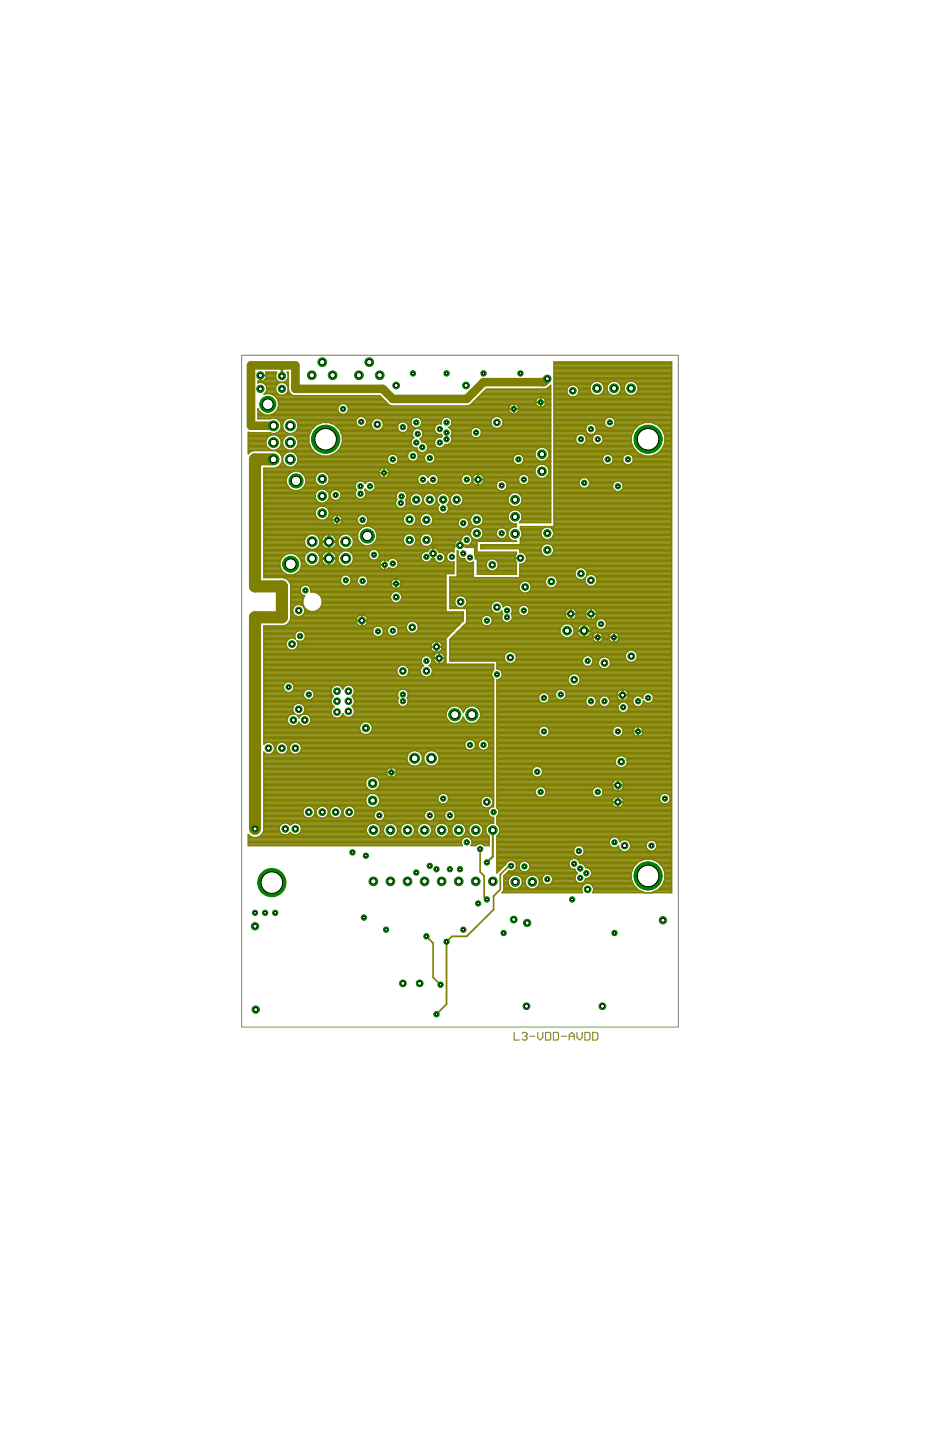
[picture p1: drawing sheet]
<svg xmlns="http://www.w3.org/2000/svg" width="279mm" height="432mm" viewBox="0 0 279 432" stroke-linecap="round" stroke-linejoin="round" font-family="sans-serif">
<g fill="none" stroke="#808000" stroke-width=".3">
<path d="M154.1 309.6v2.3h1.6M156.5 310l.4-.4h.7l.4 .4v.3l-.4 .4M157.3 310.7h.3M157.6 310.7l.4 .4v.4l-.4 .4h-.7l-.4-.4M158.9 310.7h1.5M161.2 309.6v1.5l.8 .8 .7-.8v-1.5M163.6 309.6h1.1l.4 .4v1.5l-.4 .4h-1.1zM165.9 309.6h1.2l.3 .4v1.5l-.3 .4h-1.2zM168.3 310.7h1.5M170.6 310.7h1.6M170.6 311.9v-1.6l.8-.7 .8 .7v1.6M173 309.6v1.5l.8 .8 .7-.8v-1.5"/>
<path d="M175.3 309.6h1.2l.4 .4v1.5l-.4 .4h-1.2zM177.7 309.6h1.1l.4 .4v1.5l-.4 .4h-1.1z"/>
</g>
<g fill="none" stroke="#808000" stroke-width=".42">
<path d="M77.3 114.2v.6l1.1-.1 .8 .3M77.3 114.6h6.6M77.3 114.2h.1M78 114.2h.2M78 113.9h.2M78 113.5h.2M78 113.1h.2M78 112.8h.2M78.8 114.2h4.5M79.2 115a1.95 1.95 0 0 1 0 3.2 3.2 3.2 0 0 1 4.1 1.8 3.2 3.2 0 0 1-1.7 4.2 3.2 3.2 0 0 1-4.3-1.7v3.1h3.7l.5-.2M79.2 115h4.2M79.3 113.9h3.6"/>
<path d="M79.4 118h3.8M79.5 115.4h3.6M79.6 113.5h3.1M79.7 117.6h3.1M79.8 115.7h3M79.8 113.1h2.8M79.8 112h3M79.8 112.1l.1 .3M79.8 112.1l-.2-.5h3.4l-.4 .8M79.9 112.4l-1.7 .1v1.9a1.8 1.8 0 0 0 1.7-1.6M79.9 112.8l-1.9-.1v1.7l-.7-.2M79.9 117.2h2.8"/>
<path d="M79.9 112.8h2.7M79.9 112.4h2.7M79.9 116.1h2.8M80 116.8h2.6M80 116.5h2.6M81.7 118.3h2M82.3 118.7h31.6l2.1 2.1M82.6 112.4v.8M82.6 113.2l.3 .7M82.7 119.1h31.5M82.9 113.9l.5 .5 .7 .3M83 119.4h31.6"/>
<path d="M83.2 119.8h31.8M83.4 115a1.95 1.95 0 0 0-.3 2.9 1.95 1.95 0 0 0 2.9 0 1.95 1.95 0 0 0-.4-2.9M84.1 114.7h.8M84.1 114.7l-.7 .3M84.9 114.7l.7 .3M85.1 114.6h1.4M85.4 118.3h1.9M85.6 115h.9M85.8 114.2h.7M85.9 118h1.1M86 115.4h.5M86.1 111.6h.4v5.4l.3 .8 .6 .6 .7 .3"/>
<path d="M86.1 111.6v.1M86.1 113.9h.4M86.1 113.9l-.5 .5-.7 .3M86.1 111.7l.3 .7M86.2 117.6h.5M86.2 115.7h.3M86.3 112h.2M86.3 113.5h.2M86.3 117.2h.3M86.4 116.1h.1M86.4 113.2l-.3 .7M86.4 112.4v.8"/>
<path d="M86.4 116.8h.1M86.4 116.5h.1M86.4 113.1h.1M86.4 112.8h.1M86.4 112.4h.1M142.7 119.8h18.1M143 119.4h18.1M143.4 119.1h21.7M143.8 118.7h21.3M144.2 118.3h20.9M144.5 118h20.6M144.9 117.6h20.2"/>
<path d="M145.3 117.2h19.8M145.6 116.8h19.5M161.1 119.5l-.5 .7M161.9 119.1l-.8 .4M162.1 119.1v3.1M162.1 119.8h.1M162.1 119.4h.1M162.2 119.1l.8 .4M163 119.4h2.1M163 119.5l.5 .7M163.3 119.8h1.8M164 116.5h1.1"/>
<path d="M164.5 116.1h.6M164.9 115.7h.2M166.1 111.7h35.2M166.1 118.7h4.6M166.1 119.1h35.2M166.1 119.8h35.2M166.1 119.4h35.2M166.1 118.3h4.2M166.1 118h4M166.1 117.6h3.8M166.1 117.2h3.8M166.1 116.8h3.8"/>
<path d="M166.1 116.5h4M166.1 116.1h4.2M166.1 115.7h4.5M166.1 115.4h11M166.1 115h11.3M166.1 114.6h11.8M166.1 114.2h35.2M166.1 112.8h35.2M166.1 112.4h35.2M166.1 112h35.2M166.1 111.3h35.2M166.1 110.9h35.2"/>
<path d="M166.1 110.5h35.2M166.1 110.2h35.2M166.1 109.8h35.2M166.1 109.4h35.2M166.1 109.1h35.2M166.1 108.7h35.2M166.2 113.2l-.1 44.7h-10.1v.8a2.02 2.02 0 0 1 0 2.8v1.8h-11.9v1.2h11.7v1.1l1.3 .2M166.2 113.9h35.1M166.2 113.5h35.1M166.2 113.1h35.1M166.2 113.2l-.1-4.7h35.2v159.2h-23.6l.3-1.4-.3-.6M169.9 116.8a1.85 1.85 0 0 1 1.8-1.4 1.85 1.85 0 0 1 1.8 1.4"/>
<path d="M169.9 116.8v.8M169.9 117.6a1.84 1.84 0 0 0 1.8 1.5 1.84 1.84 0 0 0 1.8-1.5M172.8 118.7h28.5M172.8 115.7h4.2M173.2 118.3h4.8M173.2 116.1h3.6M173.4 118h4.1M173.4 116.5h3.4M173.5 117.6h3.6M173.5 117.2h3.5M173.5 116.8h3.3M173.5 116.8v.8"/>
<path d="M176.8 116.9a2.16 2.16 0 0 1 2.2-2.6 2.16 2.16 0 0 1 2.1 2.6M176.8 116.9a2.16 2.16 0 0 0 2.2 1.7 2.16 2.16 0 0 0 2.1-1.7M179.9 118.3h3.2M180.1 114.6h2.9M180.4 118h2.2M180.5 115h2M180.8 117.6h1.5M180.8 115.4h1.4M180.9 117.2h1.2M181 115.7h1.1M181.1 116.8h.9M181.1 116.5h.9"/>
<path d="M181.1 116.1h.9M182 116.9a2.16 2.16 0 0 1 2.1-2.6 2.16 2.16 0 0 1 2.1 2.6M182 116.9a2.16 2.16 0 0 0 2.1 1.7 2.16 2.16 0 0 0 2.1-1.7M185.1 118.3h3.1M185.2 114.6h2.9M185.6 118h2.1M185.6 115h2.1M185.9 117.6h1.5M185.9 115.4h1.5M186.1 117.2h1.1M186.1 115.7h1.1M186.2 116.8h.9"/>
<path d="M186.2 116.5h.9M186.2 116.1h.9M187.1 116.9a2.15 2.15 0 0 1 2.1-2.6 2.15 2.15 0 0 1 2.1 2.6M187.1 116.9a2.15 2.15 0 0 0 2.1 1.7 2.15 2.15 0 0 0 2.1-1.7M190.2 118.3h11.1M190.3 114.6h11M190.7 118h10.6M190.7 115h10.6M191 117.6h10.3M191 115.4h10.3M191.2 117.2h10.1M191.2 115.7h10.1"/>
<path d="M191.3 116.8h10M191.3 116.5h10M191.3 116.1h10M74.4 129.8h6.7M74.4 131.3h5.7M74.4 134.3h5.9M74.4 135.8h.3M74.4 135h19.4M74.4 135.4h.9M74.4 134.7h6.3M74.4 133.9h5.6M74.4 133.5h5.4"/>
<path d="M74.4 133.2h5.3M74.4 132.8h5.3M74.4 132.4h5.3M74.4 132.1h5.4M74.4 131.7h5.5M74.4 130.9h6.1M74.4 130.6h6.7M74.4 130.2h18.4M74.8 129.8l-.4-.2v6.5l.6-.6 .9-.4h6.6l1 .4 .7 .8 .4 .9M77.3 125.4h29.8M77.3 124.3h1.9M77.3 125h30.3"/>
<path d="M77.3 124.6h87.8M77.3 123.9h1.1M77.3 123.5h.7M77.3 123.1h.3M77.3 122.8h.1M79.7 133.2a2.35 2.35 0 0 1 2.3-2.8 2.35 2.35 0 0 1 2.3 2.8M79.7 133.2l.3 .8 .7 .7 .8 .3M81.4 124.3h83.7M82.2 123.9h19.6M82.5 125.4l.8 .3M82.6 123.5h18.9M82.9 129.8h3.3"/>
<path d="M82.9 130.6h3.3M82.9 123.1h18.4M83.1 135.4h11.1M83.1 122.8h18.1M83.3 122.4h17.9M83.3 125.7l.7 .7 .3 .8M83.3 134.7l-.8 .3M83.3 134.7h2.4M83.3 125.8h2.4M83.3 120.2h32.1M83.4 122h17.9M83.5 130.9h2"/>
<path d="M83.5 129.5h2M83.5 121.7h18.1M83.5 121.3h18.4M83.5 120.9h32.6M83.5 120.5h32.2M83.6 139.8h2.4M83.7 134.3h1.6M83.7 135.8h2.1M83.7 126.1h1.6M83.9 131.3h1.3M83.9 129.1h1.3M84 139.5h1.5"/>
<path d="M84 133.9h1M84 126.5h1M84.1 131.7h.9M84.1 128.7h.9M84.1 136.1h1.3M84.2 133.5h.7M84.2 126.9h.7M84.2 128.4h.6M84.2 132.1h.6M84.3 139.1h.8M84.3 127.2a2.32 2.32 0 0 1-.9 2.4 2.32 2.32 0 0 1-2.4 .2M84.3 133.2l-.3 .8-.7 .7"/>
<path d="M84.3 133.2h.4M84.3 132.8h.4M84.3 132.4h.4M84.3 128h.4M84.3 127.6h.4M84.3 127.2h.4M84.3 136.5h.7M84.4 138.7h.5M84.5 136.9h.4M84.6 138.4h.2M84.6 137.2a2.69 2.69 0 0 1-2.1 3.2h-3.4v32.8h5.9l1 .4 .7 .7 .4 1v10.3l-.4 1M84.6 138h.1"/>
<path d="M84.6 137.6h.1M84.6 137.2h.1M84.7 127.2a2.36 2.36 0 0 0 2.3 2.8 2.36 2.36 0 0 0 2.3-2.8M84.7 133.2a2.36 2.36 0 0 1 2.3-2.8 2.36 2.36 0 0 1 2.3 2.8M84.7 133.2l.4 .8 .6 .7M85.1 136.4a2.37 2.37 0 0 0 1.9 3.7 2.37 2.37 0 0 0 2-3.7M85.7 125.7l-.6 .7-.4 .8M85.7 134.7l.9 .3M86.6 125.4l-.9 .3M86.6 135.4l-.9 .4-.6 .6M87.5 125.4l.8 .3M87.5 135.4l.8 .4 .7 .6"/>
<path d="M87.9 129.8h5M87.9 130.6h4.7M88 139.8h73M88.3 135.8h6.3M88.3 125.7l.7 .7 .3 .8M88.3 134.7l-.8 .3M88.4 134.7h5M88.4 125.8h18.4M88.5 130.9h4.1M88.5 129.5h4.6M88.6 139.5h72.8M88.7 136.1h6.4"/>
<path d="M88.8 134.3h4.4M88.8 126.1h17.9M88.9 131.3h3.7M88.9 129.1h4.3M89 139.1h27.8M89 136.5h7M89 133.9h4.1M89 126.5h17.7M89.1 131.7h3.5M89.1 128.7h4.4M89.1 138.7h27.4M89.2 136.9h27.2"/>
<path d="M89.2 133.5h3.7M89.2 126.9h7M89.3 132.1h3.3M89.3 128.4h4.6M89.3 138.4h27M89.3 133.2l-.3 .8-.7 .7M89.3 138h26.8M89.3 137.6h26.8M89.3 137.2h26.9M89.3 133.2h3.5M89.3 132.8h3.3M89.3 132.4h3.3"/>
<path d="M89.3 128h4.9M89.3 127.6h5.3M89.3 127.2h6M99.1 126.9h7.6M99.2 136.5h17.5M99.9 127.2h6.9M100.1 136.1h22.2M100.6 127.6h6.5M100.7 135.8h21.8M101 128h6.7M101 135.4h21.9M101.4 128.4h10.2"/>
<path d="M101.4 135h23.8M101.7 128.7h10.3M101.8 134.7h23.3M102 129.1h17.5M102 134.3h22.4M102.1 129.5h17.8M102.2 133.9h21.5M102.3 129.8h21.3M102.3 133.5h21.1M102.4 130.2h21.2M102.4 133.2h20.9M102.5 124.3a1.65 1.65 0 0 1-1-2.6 1.65 1.65 0 0 1 2.7 0 1.65 1.65 0 0 1-1 2.6"/>
<path d="M102.6 130.6h21.1M102.6 132.8h20.6M102.6 131.3h21.4M102.6 132.4h20.6M102.6 132.1h20.7M102.6 131.7h20.9M102.6 130.9h21.2M103.8 121.3h12.7M103.9 123.9h49.3M104.1 121.7h13.1M104.2 123.5h48.6M104.3 122h48.3"/>
<path d="M104.4 123.1h48.2M104.5 122.8h48M104.5 122.4h48M106.7 126.2a1.64 1.64 0 0 1 1.6-1.4 1.64 1.64 0 0 1 1.6 1.4M106.7 126.2a1.64 1.64 0 0 0 1.6 1.9 1.64 1.64 0 0 0 1.6-1.9M108.9 128h2.5M108.9 125h39.4M109.4 127.6h1.9M109.5 125.4h14.3M109.7 127.2h1.6M109.7 125.8h2.4M109.9 126.9h1.4"/>
<path d="M109.9 126.1h1.8M109.9 126.5h1.6M111.3 127.6l.3 .7 1.2 .8M112.1 125.8l.7-.3 1.4 .3M112.1 125.8l-.8 1.1v.7M114.2 125.8l.7 1.1v.7M114.2 125.8h9.2M114.3 128.7h5M114.5 126.1h8.8M114.6 128.4h4.6M114.8 126.5h5.6M114.8 128h4.4"/>
<path d="M114.9 126.9h4.8M114.9 127.6l-.7 1.2-.7 .3M114.9 127.6h4.3M114.9 127.2h4.5M116 120.8h.1M116 120.8l.6 .6 .7 .3h23l.8-.3 4.7-4.7h17.7l.8-.3 .8-.9v41.2h-9.4l.5-.5M116.4 136.8a1.64 1.64 0 0 0 .4 2.3M117.4 136.1l-1 .7M118.1 136.1l1 .7M118.7 139.1h35.8M118.8 136.5h3.4M119 138.7h9"/>
<path d="M119.1 136.8a1.65 1.65 0 0 1-.2 2.1 1.65 1.65 0 0 1-2.1 .2M119.1 136.9h3.1M119.2 128.4a1.64 1.64 0 0 1 1.6-2 1.64 1.64 0 0 1 1.6 2M119.2 128.4a1.64 1.64 0 0 0 1.6 1.3 1.64 1.64 0 0 0 1.6-1.3M119.3 138.4h8.3M119.3 137.2h3M119.4 138h3.4M119.4 137.6h3M121.1 126.5h2.1M121.7 129.5h2M121.8 126.9h1.4M122 129.1h1.9"/>
<path d="M122.2 127.2h1.1M122.3 128.7h2M122.3 127.6h1.1M122.4 128.4h7.9M122.4 128h1.4M123.2 132.4a1.63 1.63 0 0 0 1.8 1.9l.2 .7M123.5 138.4a1.65 1.65 0 0 1-1.1-2.6 1.65 1.65 0 0 1 2.8 0 1.65 1.65 0 0 1-1.1 2.6M123.6 129.8a1.64 1.64 0 0 1 1.6-1.3 1.64 1.64 0 0 1 1.6 1.3M123.6 129.8v.6l.5 .9-.7 .5-.2 .6M124.7 135.4h.9M124.8 138h2.6M125.1 135.8h35.3"/>
<path d="M125.2 137.6h2M125.2 135l1.1 .7M125.3 136.1h2.5M125.3 137.2h1.9M125.4 136.9h1.9M125.4 136.5h2M125.8 125.4h7.1M125.8 128h4.6M126 131.7h4.6M126.1 128.7h4.1M126.2 127.6h4.5M126.2 125.8h6.3"/>
<path d="M126.3 131.3h4.7M126.3 132.1h4.1M126.3 127.2h4.9M126.3 126.1h6.1M126.4 132.4v.1a1.62 1.62 0 0 1 1.6 .8 1.62 1.62 0 0 1 0 1.7M126.4 132.4h3.8M126.4 126.9h5.8M126.4 126.5h5.8M126.5 129.1h3.8M126.6 130.9h5.8M126.7 129.5h3.7M126.7 130.6h5.8"/>
<path d="M126.8 129.8h3.9M126.8 129.8a1.53 1.53 0 0 1-.9 1.8l.5 .8M126.8 130.2h4.5M127.6 132.8h2.6M127.6 135.4h32.9M127.9 133.2h2.4M128 135l-1.1 .7M128 135h32.7M128.1 133.5h2.4M128.1 134.7h32.9M128.2 134.3h3.2M128.2 133.9h2.6"/>
<path d="M128.5 135.7a1.65 1.65 0 0 0-1.2 2.2 1.65 1.65 0 0 0 2.3 .9 1.65 1.65 0 0 0 .6-2.4M129.2 135.7l1 .7M129.7 138.7h24.4M129.9 136.1h30.5M130.1 138.4h23.8M130.2 136.5h24.2M130.2 128.4a1.63 1.63 0 0 0 2.1 1.8l.3 .5-.3 .5a1.6 1.6 0 0 0-2.1 1.2M130.3 138h23.5M130.4 136.9h23.6M130.5 137.6h23.3M130.5 137.2h23.4M132.3 134.3h29.3"/>
<path d="M132.5 125.8a1.64 1.64 0 0 1 2.7 0M132.5 125.8l-.3 .6 .1 .7a1.58 1.58 0 0 0-2.1 1.3M132.9 133.9h32.2M133.3 133.5h31.8M134.6 133.2h30.5M134.8 128.4h7M134.9 125.4h12.8M134.9 128h12.8M135.1 132.8h30M135.2 128.7h6.2M135.2 127.6h12.2M135.2 125.8h12.2"/>
<path d="M135.2 125.8a1.58 1.58 0 0 1-.8 2.4 1.75 1.75 0 0 1 .8 2.6l.3 1.2M135.3 130.6h6.1M135.3 130.9h6.4M135.3 132.4h29.8M135.4 129.1h5.8M135.4 127.2h11.8M135.4 126.1h11.8M135.4 130.2h5.8M135.4 131.3h29.7M135.5 132.1h29.6M135.5 129.8h5.6M135.5 132a1.61 1.61 0 0 1-2.1 1.2 1.63 1.63 0 0 1-2 1.1 1.63 1.63 0 0 1-1.2-1.9"/>
<path d="M135.5 131.7h29.6M135.5 129.5h5.6M135.5 126.9h11.7M135.5 126.5h11.7M140.4 121.7h12.4M141.2 121.3h12.1M141.6 120.9h19M141.9 120.5h18.6M142.3 120.2h18.3M142.4 131.3a1.65 1.65 0 0 1-1-2.5 1.65 1.65 0 0 1 2.7 0 1.65 1.65 0 0 1-1.1 2.5M143.7 128.4h4.6M143.8 130.9h21.3"/>
<path d="M144 128.7h21.1M144.1 130.6h21M144.2 129.1h20.9M144.3 130.2h20.8M144.3 129.8h20.8M144.3 129.5h20.8M149.7 128.4h15.4M149.7 125h15.4M150.2 125.4h14.9M150.2 128h14.9M150.6 127.6h14.5M150.6 125.8h14.5"/>
<path d="M150.7 127.2h14.4M150.7 126.1h14.4M150.8 126.9h14.3M150.8 126.5h14.3M152.5 122.8a1.51 1.51 0 0 0 1.5 1.4 1.51 1.51 0 0 0 1.5-1.4M152.5 122.6h3M152.5 122.8a1.51 1.51 0 0 1 1.5-1.7 1.51 1.51 0 0 1 1.5 1.7M154 121.1v3.1M154 123.9h.1M154 123.5h.1M154 123.1h.1M154 122.8h.1"/>
<path d="M154 122.4h.1M154 122h.1M154 121.7h.1M154 121.3h.1M154.1 136.8a1.65 1.65 0 0 0 .2 2.1 1.65 1.65 0 0 0 2 .2M154.7 121.3h6M154.9 123.9h10.2M155.1 136.1l-1 .7M155.2 121.7h5.8M155.2 123.5h9.9M155.4 122h6.1M155.4 123.1h9.7"/>
<path d="M155.5 122.8h9.6M155.5 122.4h9.6M155.7 136.1l1.1 .7M156.3 139.1h8.8M156.5 136.5h3.9M156.7 138.7h8.4M156.8 136.8a1.64 1.64 0 0 1-.5 2.3M156.8 136.9h3.7M156.9 138.4h8.2M157 137.2h3.6M157 138h4.3M157 137.6h3.9"/>
<path d="M160.5 120.6h3.1M160.5 120.5l.2 .8M160.6 120.2l-.1 .3M161.3 138a2.16 2.16 0 0 1-.5-3.2 2.16 2.16 0 0 1 3.3 0 2.16 2.16 0 0 1-.4 3.2M161.3 138l.8 .3M162.1 122h.1M162.1 121.7h.1M162.1 121.3h.1M162.1 120.9h.1M162.1 120.5h.1M162.1 120.2h.1M162.6 122h2.5"/>
<path d="M163.2 121.7h1.9M163.4 134.3h1.7M163.4 121.3h1.7M163.5 120.2l.1 .3M163.5 120.2h1.6M163.6 139.5h1.5M163.6 120.9h1.5M163.6 120.5a1.52 1.52 0 0 1-1.1 1.6 1.52 1.52 0 0 1-1.8-.8M163.6 120.5h1.5M163.7 138l-.8 .3M163.7 138h1.4M163.9 134.7h1.2"/>
<path d="M164 139.8h1.1M164 137.6h1.1M164.3 135h.8M164.3 137.2h.8M164.4 135.4h.7M164.5 136.9h.6M164.6 135.8h.5M164.6 136.1h.5M164.6 136.5h.5M166.1 129.8h9.9M166.1 125.4h15.7M166.1 124.3h35.2"/>
<path d="M166.1 131.3h6.5M166.1 134.3h23.8M166.1 135.8h25.1M166.1 136.1h25.7M166.1 135h24.4M166.1 135.4h24.8M166.1 138.4h14.6M166.1 129.1h9.5M166.1 139.8h35.2M166.1 139.5h35.2M166.1 139.1h15.2M166.1 138.7h14.8"/>
<path d="M166.1 138h14.5M166.1 137.6h14.5M166.1 137.2h14.6M166.1 136.9h14.7M166.1 136.5h15.1M166.1 134.7h24M166.1 133.9h23.7M166.1 133.5h23.5M166.1 133.2h7.4M166.1 132.8h6.9M166.1 132.4h6.6M166.1 132.1h6.5"/>
<path d="M166.1 131.7h6.5M166.1 130.9h6.6M166.1 130.6h6.9M166.1 130.2h7.5M166.1 129.5h9.6M166.1 128.7h9.5M166.1 128.4h9.5M166.1 128h9.6M166.1 127.6h9.9M166.1 127.2h10.4M166.1 126.9h15.1M166.1 126.5h15.1"/>
<path d="M166.1 126.1h15.2M166.1 125.8h15.4M166.1 125h35.2M166.1 124.6h35.2M166.1 123.9h35.2M166.1 123.5h35.2M166.1 123.1h35.2M166.1 122.8h35.2M166.1 122.4h35.2M166.1 122h35.2M166.1 121.7h35.2M166.1 121.3h35.2"/>
<path d="M166.1 120.9h35.2M166.1 120.5h35.2M166.1 120.2h35.2M172.6 132a1.64 1.64 0 0 0 1.6 1.4 1.64 1.64 0 0 0 1.6-1.4M172.6 132a1.64 1.64 0 0 1 1.6-1.9 1.64 1.64 0 0 1 1.6 1.9M174.7 130.2h1.9M174.8 133.2h3.7M175.3 130.6h2.8M175.3 132.8h2.7M175.6 130.9h2.2M175.6 132.4h2.1M175.7 131.3h1.9"/>
<path d="M175.7 132.1h1.9M175.8 131.7h1.8M177.7 130.2h.9M177.9 127.2h3.4M178.3 129.8h11.3M178.4 127.6h3.1M178.6 129.5h11.2M178.6 128h3.2M178.8 129.1h11.1M178.8 128.4h11.7M178.8 128.7h11.4M179.7 130.2h9.8"/>
<path d="M179.9 133.2h9.5M180.3 130.6h9M180.4 132.8h8.9M180.6 130.9h8.7M180.6 132.4h8.7M180.8 131.3h8.5M180.8 132.1h8.5M180.8 131.7h8.5M180.8 136.8a1.64 1.64 0 0 0 .5 2.3M181.4 125.8a1.64 1.64 0 0 1 2.8 0M181.4 125.8a1.64 1.64 0 0 0 1.4 2.5 1.64 1.64 0 0 0 1.4-2.5M181.9 136.1l-1.1 .7"/>
<path d="M182.5 136.1a1.64 1.64 0 0 1 1.2 2.3 1.64 1.64 0 0 1-2.4 .7M183.1 139.1h4.2M183.2 136.5h4M183.5 138.7h3.5M183.6 136.9h3.3M183.7 138.4h3.1M183.7 137.2h3M183.8 125.4h17.5M183.8 128h7.1M183.8 138h2.8M183.8 137.6h2.8M184.2 127.6h7.1"/>
<path d="M184.2 125.8h17.1M184.3 127.2h7.6M184.3 126.1h17M184.4 126.9h8.4M184.4 126.5h16.9M187.9 136.1a1.64 1.64 0 0 0-1.2 2.3 1.64 1.64 0 0 0 2.5 .7M188.6 136.1l1 .7M189.2 139.1h12.1M189.3 136.5h3.4M189.5 138.7h11.8M189.6 136.8a1.64 1.64 0 0 1-.4 2.3M189.6 136.9h11.7"/>
<path d="M189.7 138.4h11.6M189.8 137.2h11.5M189.9 138h11.4M189.9 137.6h11.4M195.7 126.9h5.6M195.9 136.5h5.4M196.6 127.2h4.7M196.8 136.1h4.5M197.3 127.6h4M197.4 135.8h3.9M197.7 128h3.6M197.7 135.4h3.6"/>
<path d="M198.1 128.4h3.2M198.1 135h3.2M198.4 128.7h2.9M198.5 134.7h2.8M198.6 129.1h2.7M198.7 134.3h2.6M198.8 129.5h2.5M198.8 133.9h2.5M199 129.8h2.3M199 133.5h2.3M199.1 130.2h2.2M199.1 133.2h2.2"/>
<path d="M199.3 130.6h2M199.3 132.8h2M199.3 131.3h2M199.3 132.4h2M199.3 132.1h2M199.3 131.7h2M199.3 130.9h2M79.1 152.8h15.6M79.1 145.4h7M79.1 152.5h15.9M79.1 145.8h7.2M79.1 153.9h15.4"/>
<path d="M79.1 157.7h48M79.1 142.1h7.6M79.1 143.9h6.7M79.1 154.3h15.4M79.1 159.9h28.2M79.1 159.5h28.3M79.1 159.2h28.5M79.1 158.8h28.8M79.1 158.4h29.2M79.1 158h29.8M79.1 157.3h21.4M79.1 156.9h20.8"/>
<path d="M79.1 156.5h20.6M79.1 156.2h20.4M79.1 155.8h16.7M79.1 155.4h16.1M79.1 155.1h15.7M79.1 154.7h15.6M79.1 153.6h15.4M79.1 153.2h15.5M79.1 152.1h16.3M79.1 151.7h39.7M79.1 151.4h39.5M79.1 151h39.5"/>
<path d="M79.1 150.6h16.5M79.1 150.2h16M79.1 149.9h15.7M79.1 149.5h15.5M79.1 149.1h15.4M79.1 148.8h15.4M79.1 148.4h15.4M79.1 148h15.5M79.1 147.6h15.7M79.1 147.3h16M79.1 146.9h8.5M79.1 146.5h7.9"/>
<path d="M79.1 146.2h7.5M79.1 145.1h6.8M79.1 144.7h6.7M79.1 144.3h6.7M79.1 143.6h6.8M79.1 143.2h6.9M79.1 142.8h7M79.1 142.5h7.3M79.1 141.7h8M79.1 141.3h8.9M79.1 141h34.8M79.1 140.6h35.1"/>
<path d="M82.9 140.2h77.7M89.5 141.3h24.2M89.9 146.9h5.6M90.4 141.7h5.3M90.4 141.7a2.98 2.98 0 0 0-4.5 1.6 2.98 2.98 0 0 0 2.7 3.9 2.98 2.98 0 0 0 3.1-3.6M90.4 141.7l.8 .9 .5 1M90.6 146.5h16M90.8 142.1h4.4M90.9 146.2h15.6M91.1 142.5h3.7M91.2 145.8h15.3M91.3 142.8h3.4"/>
<path d="M91.4 145.4h4M91.5 143.2h3M91.6 145.1h3.4M91.7 143.6h2.8M91.7 143.9h2.8M91.7 144.7h3M91.7 144.3h2.9M94.5 154.3a2.16 2.16 0 0 1 2.1-2.6 2.16 2.16 0 0 1 2.1 2.6M94.5 143.2a2.14 2.14 0 0 0 1.7 2.6M94.5 154.3l.3 .8M94.5 143.2a2.16 2.16 0 0 1 2.1-1.7 2.16 2.16 0 0 1 2.1 1.7M94.8 155.1a2.18 2.18 0 0 0 3.6 0"/>
<path d="M97.5 155.8h2M97.5 141.7h16.1M97.6 150.6h21M97.7 146.9h2.4M97.8 145.4h8.7M97.8 152.1h21.3M98 155.4h1.6M98 142.1h15.6M98.1 150.2h20.6M98.1 147.3h1.4M98.2 152.5h33.1M98.2 145.1h8.5"/>
<path d="M98.4 155.1h1.4M98.4 142.5h15.4M98.4 149.9h1.5M98.4 147.6h.8M98.5 152.8h32.8M98.5 144.7h8.4M98.6 154.7h1.5M98.6 142.8h15.4M98.6 149.5h.8M98.6 148h.5M98.6 153.2h32.8M98.6 144.3h8.9"/>
<path d="M98.7 154.3h9.5M98.7 143.2h15.9M98.7 143.2a2.14 2.14 0 0 1-1.7 2.6M98.7 154.3l-.3 .8M98.7 153.9h23.5M98.7 143.9h26.5M98.7 153.6h33M98.7 149.1h.5M98.7 148.8h.3M98.7 148.4h.3M98.7 143.6h26.5M99 148.8a1.64 1.64 0 0 1 1.6-2 1.64 1.64 0 0 1 1.6 2"/>
<path d="M99 148.8a1.64 1.64 0 0 0 1.6 1.3 1.64 1.64 0 0 0 1.6-1.3M99.5 155.9h3.1M99.6 155.4a1.52 1.52 0 0 0 1.4 2 1.52 1.52 0 0 0 1.5-2M101 154.4v3M101 157.3h.1M101 156.9h.1M101 156.5h.1M101 156.2h.1M101 155.8h.1M101 155.4h.1M101 155.1h.1M101 154.7h.1"/>
<path d="M101.2 146.9h5.7M101.4 149.9h17.5M101.6 157.3h6.3M101.7 147.3h5M101.8 149.5h5.6M102 154.7h5.6M102 154.7a1.51 1.51 0 0 0-2.4 .7M102 154.7l.5 .7M102 147.6h4.5M102.1 149.1h4.8M102.1 156.9h5.3M102.2 148h4.3"/>
<path d="M102.2 148.8h4.4M102.2 148.4h4.3M102.3 155.1h5M102.4 156.5h4.8M102.5 155.4h4.6M102.5 156.2h4.6M102.6 155.8h4.5M106.5 146.1a1.63 1.63 0 0 1 1-1.8 1.63 1.63 0 0 1 2 .7 1.63 1.63 0 0 1 2-.7 1.63 1.63 0 0 1 1 1.8M106.5 146.1l.4 .8-.4 .8v.7M106.5 148.4a1.64 1.64 0 0 0 1.6 1.3 1.64 1.64 0 0 0 1.6-1.3M107.1 156.2a1.64 1.64 0 0 0 1.6 1.3 1.64 1.64 0 0 0 1.6-1.3M107.1 156.2a1.64 1.64 0 0 1 1.6-1.9 1.64 1.64 0 0 1 1.6 1.9"/>
<path d="M108.6 144.3h1.7M108.7 149.5h10.2M109.1 154.3h12.4M109.2 144.7h.6M109.3 146.9l.4 .8v.7M109.3 149.1h9.5M109.3 146.9h.4M109.5 157.3h12.1M109.5 148.8h9.3M109.5 147.3h.7M109.7 147.6h9.6M109.7 148.4h9.1"/>
<path d="M109.7 148h9.3M109.8 154.7h11.4M109.9 156.9h11.3M110.1 155.1h10.9M110.2 156.5h10.9M110.3 155.4h10.6M110.3 156.2h10.6M110.3 155.8h10.6M111.3 158h26.5M111.5 144.3h13.8M111.6 147.3h8.3M111.9 158.4h26.4"/>
<path d="M112.1 144.7h13.3M112.1 146.9h37.3M112.3 158.8h29.1M112.3 145.1h13.5M112.4 146.5h36.6M112.5 145.4h30.3M112.5 146.2h36.4M112.5 146.1a1.63 1.63 0 0 1-1.3 1.3 1.63 1.63 0 0 1-1.7-.8l-.2 .3M112.5 145.8h36.3M112.6 159.2h28.6M112.8 159.5h28.2M112.9 159.9h28.1"/>
<path d="M113.6 141.8h3M113.7 141.4l.1 1.1M113.8 142.5a1.52 1.52 0 0 0 2.7 0M115.1 140.3v3M115.1 142.1h.1M115.1 143.2h.1M115.1 142.8h.1M115.1 142.5h.1M115.1 141.7h.1M115.1 141.3h.1M115.1 141h.1M115.1 140.6h.1"/>
<path d="M115.7 143.2h9.6M116.1 140.6h44.4M116.1 140.6a1.52 1.52 0 0 0-2.4 .8M116.1 140.6l.5 .8M116.2 142.8h9.3M116.4 141h44M116.5 142.5h9.4M116.6 141.4l-.1 1.1M116.6 141.3h43.8M116.6 142.1h43.9M116.6 141.7h43.8M118.8 149.2a1.64 1.64 0 0 1 1.6-2 1.64 1.64 0 0 1 1.6 2"/>
<path d="M118.8 149.2l.2 .5a1.62 1.62 0 0 0 .8 2.8M120.8 147.3h44.3M121.2 154.7a1.97 1.97 0 0 1 3.2 0M121.2 154.7a1.96 1.96 0 0 0 1.2 3M121.2 152.1h10.1M121.5 147.6h43.6M121.6 151.7h2.8M121.6 149.9h1.3M121.7 150.2h1.2M121.7 151.4h1.9M121.8 151h1.4M121.8 150.6h1.2"/>
<path d="M121.8 148h2.4M121.8 149.5h1.1M121.9 148.4h1.6M122 149.2l-.5 .7a1.65 1.65 0 0 1-1 2.6M122 149.1h1M122 148.8h1.2M123.2 148.8a1.95 1.95 0 0 0 1.6 3 1.95 1.95 0 0 0 1.6-3M123.2 148.8a1.95 1.95 0 0 1 3.2 0M123.4 153.9h8.8M124 157.3h2.5M124.1 154.3h2.6M124.3 156.9h1.9"/>
<path d="M124.4 154.7a1.96 1.96 0 0 1-1.2 3M124.4 154.7h1.9M124.5 156.5h1.5M124.6 155.1h1.5M124.7 156.2h1.2M124.7 155.8h1.2M124.7 155.4h1.2M125.2 151.7h3.2M125.4 148h2.8M126 151.4h1.6M126 148.4h1.6M126.2 157a1.97 1.97 0 0 0 3.3 0"/>
<path d="M126.4 151h.9M126.4 148.8h.8M126.6 150.6h.5M126.6 149.1h.5M126.7 150.2h.2M126.7 149.9h.2M126.7 149.5h.2M127.1 145.4l.6-.2 .6-.8 .6 .8 .6 .2M127.2 148.8a1.95 1.95 0 0 0 1.6 3 1.95 1.95 0 0 0 1.7-3M127.2 148.8a1.95 1.95 0 0 1 3.3 0M127.4 154a1.95 1.95 0 0 0-1.2 3M127.7 142.5h1.2"/>
<path d="M127.8 145.1h1M128.1 142.8h.4M128.2 154a1.95 1.95 0 0 1 1.3 3M128.2 144.7h.3M128.3 143.2h.1M128.3 143.2a1.63 1.63 0 0 1 2.8-.4 1.63 1.63 0 0 1-.9 2.6M128.3 143.2a1.64 1.64 0 0 0-2.8-.5 1.64 1.64 0 0 0 1 2.7M128.5 157.7h9M129 154.3h12.8M129.1 157.3h8.2M129.3 151.7h2.1M129.3 154.7h12.1"/>
<path d="M129.4 148h2.9M129.5 156.9h7.8M129.6 155.1h11.6M129.6 156.5h7.7M129.7 155.4h8.5M129.7 156.2h7.8M129.7 155.8h8M130 151.4h1.7M130.1 148.4h1.5M130.4 151h.9M130.5 148.8h.7M130.6 150.6h.5"/>
<path d="M130.6 149.1h.5M130.7 150.2h.3M130.7 149.9h.2M130.7 149.5h.2M130.8 142.5h8.2M130.9 145.1h8M131.1 142.8h7.5M131.2 144.7h7.3M131.2 148.8a1.95 1.95 0 0 1 3.3 0M131.2 148.8a1.89 1.89 0 0 0 .5 2.6M131.3 143.2h7.1M131.4 144.3h7"/>
<path d="M131.4 143.9h6.9M131.4 143.6h6.9M131.7 151.4a1.63 1.63 0 0 0 .4 2.5 1.63 1.63 0 0 0 2.4-1.1M133.5 153.9h19M133.5 148h2.8M134 153.6h18.8M134 151.4l.5 .7M134 151.4h1.7M134.1 148.4h1.5M134.3 153.2h18.9M134.3 151.7h2.1M134.4 151h.9"/>
<path d="M134.5 152.8h30.6M134.5 152.1h30.6M134.5 152.5h30.6M134.5 152.1v.7M134.5 148.8a1.91 1.91 0 0 1-.5 2.6M134.5 148.8h.8M134.6 150.6h.5M134.6 149.1h.5M134.8 150.2h.2M134.8 149.9h.2M134.8 149.5h.2M135.3 148.8a1.95 1.95 0 0 0 1.6 3 1.95 1.95 0 0 0 1.6-3"/>
<path d="M135.3 148.8a1.95 1.95 0 0 1 3.2 0M137.3 156.6a1.64 1.64 0 0 0 1.6 1.9 1.64 1.64 0 0 0 1.6-1.9M137.3 156.6a1.64 1.64 0 0 1 1.6-1.4 1.64 1.64 0 0 1 1.6 1.4M137.3 151.7h16.1M137.5 148h15.8M138.1 151.4h14.8M138.1 148.4h14.8M138.5 151h14.1M138.5 148.8h14.1M138.6 150.6h13.8M138.7 149.1h13.7M138.8 150.2h13.5"/>
<path d="M138.8 149.9h13.5M138.8 149.5h13.5M139.4 158.4h2.3M139.6 145.4a1.64 1.64 0 0 1-1.1-2.5 1.64 1.64 0 0 1 2.8 0 1.64 1.64 0 0 1-1.1 2.5M139.6 155.4h1.5M140 158h2.5M140.1 155.8h.9M140.3 157.7h1.9M140.4 156.2h.6M140.5 157.3h1.1M140.5 156.9h.8M140.5 156.5h.6"/>
<path d="M140.8 142.5h1.5M140.9 145.1h1.3M141.2 142.8h.7M141.3 144.7h.6M141.3 157a1.95 1.95 0 0 0 3.2 0M141.4 143.2h.3M141.4 144.3h.3M141.5 143.9h13.9M141.5 143.6h.1M141.6 143.7h3.5M141.6 143.6v.1M142.2 142.5l-.6 1.1"/>
<path d="M142.6 154a1.95 1.95 0 0 0-1.3 3M143.2 142.1l-1 .4M143.2 145.4h.2M143.2 142.1v3.4a1.68 1.68 0 0 1-1.6-1.6M143.2 145.1h.2M143.2 144.7h.2M143.2 144.3h.2M143.2 143.6h.2M143.2 143.2h.2M143.2 142.8h.2M143.2 142.5h.2M143.3 154a1.96 1.96 0 0 1 1.2 3"/>
<path d="M143.4 158h10.4M143.4 142.1v3.4a1.72 1.72 0 0 0 1.7-1.6M143.5 142.1l.9 .4M143.6 157.7h11.2M143.9 145.4h4.9M144.1 154.3h8.3M144.1 158.4h5.7M144.2 157.3h10.6M144.4 142.5h11.7M144.4 142.5l.7 1.1M144.4 154.7h7.9M144.5 158.8h4.7"/>
<path d="M144.5 145.1h4.4M144.6 156.9h9M144.7 155.1h7.6M144.7 159.2h4.2M144.7 156.5h8.3M144.7 142.8h11M144.8 144.7h4.2M144.8 155.4h7.5M144.8 159.9h4M144.8 159.5h4M144.8 156.2h7.9M144.8 155.8h7.7"/>
<path d="M144.9 143.2h10.6M145 144.3h4.4M145 143.6h10.4M145.1 143.6v.1M151 158.4h2.1M151.4 146.9h13.7M151.4 144.3h4.1M151.5 158.8h1.2M151.7 144.7h4M151.7 146.5h13.4M151.8 159.2h.7M151.9 146.2h13.2"/>
<path d="M151.9 145.1h4.1M152 159.5h.4M152 145.4h13.1M152 145.8h13.1M152 159.9h.3M152.3 150.3a2.16 2.16 0 0 1 2.1-2.6 2.16 2.16 0 0 1 2.1 2.6M152.3 150.3l.3 .7M153.2 153.2a2.16 2.16 0 0 0-.8 2.6 2.16 2.16 0 0 0 2.4 1.3v.9a2.16 2.16 0 0 0-2.5 2.1 2.16 2.16 0 0 0 2.5 2.1l-11.9 .1v3.3h11.9v.6l-.4 .7M154 152.8l-.8 .4M154.8 152.8a2.16 2.16 0 0 1 1.4 3.4M155.4 151.7h9.7M155.5 148h9.6"/>
<path d="M155.7 153.2h9.4M155.8 156.5h9.3M155.9 151.4h9.2M156 148.4h9.1M156 158.4h6.9M156 158h7.6M156 153.6h9.1M156.1 158.8h6.4M156.2 156.2h8.9M156.2 151h8.9M156.3 148.8h8.8M156.3 153.9h8.8"/>
<path d="M156.3 159.2h6M156.4 155.8h8.7M156.4 150.6h8.7M156.4 149.1h8.7M156.4 154.3h8.7M156.5 159.5h5.7M156.5 155.4h8.6M156.5 150.3a2.16 2.16 0 0 1-1.7 1.7 2.16 2.16 0 0 1-2.2-1M156.5 159.9h5.7M156.5 155.1h8.6M156.5 154.7h8.6M156.5 150.2h8.6"/>
<path d="M156.5 149.9h8.6M156.5 149.5h8.6M156.7 145.4a1.64 1.64 0 0 1-1-2.5 1.64 1.64 0 0 1 2.7 0 1.64 1.64 0 0 1-1 2.5M158 142.5h2.7M158.1 145.1h7M158.3 142.8h2.7M158.4 144.7h6.7M158.5 143.2h3M158.6 144.3h6.5M158.6 143.9h6.5M158.6 143.6h6.5M160.4 141.8a2.16 2.16 0 0 1 2.1-2.6 2.16 2.16 0 0 1 2.1 2.6"/>
<path d="M160.4 141.8a2.16 2.16 0 0 0 2.1 1.7 2.16 2.16 0 0 0 2.1-1.7M163.5 143.2h1.6M164 142.8h1.1M164.3 142.5h.8M164.3 140.2h.8M164.4 142.1h.7M164.5 140.6h.6M164.5 158h36.8M164.6 141.7h.5M164.6 141.3h.5M164.6 141h.5M165.3 158.4h36"/>
<path d="M165.7 158.8h35.6M165.8 159.2h35.5M166 159.9h35.3M166 159.5h35.3M166.1 152.8h35.2M166.1 145.4h7.6M166.1 152.5h35.2M166.1 145.8h7.8M166.1 153.9h35.2M166.1 157.7h35.2M166.1 142.1h35.2M166.1 143.9h7.7"/>
<path d="M166.1 154.3h35.2M166.1 157.3h35.2M166.1 156.9h35.2M166.1 156.5h35.2M166.1 156.2h35.2M166.1 155.8h35.2M166.1 155.4h35.2M166.1 155.1h35.2M166.1 154.7h35.2M166.1 153.6h35.2M166.1 153.2h35.2M166.1 152.1h35.2"/>
<path d="M166.1 151.7h35.2M166.1 151.4h35.2M166.1 151h35.2M166.1 150.6h35.2M166.1 150.2h35.2M166.1 149.9h35.2M166.1 149.5h35.2M166.1 149.1h35.2M166.1 148.8h35.2M166.1 148.4h35.2M166.1 148h35.2M166.1 147.6h35.2"/>
<path d="M166.1 147.3h18.5M166.1 146.9h17.9M166.1 146.5h17.7M166.1 146.2h8.1M166.1 145.1h7.4M166.1 144.7h7.4M166.1 144.3h7.5M166.1 143.6h8M166.1 143.2h35.2M166.1 142.8h35.2M166.1 142.5h35.2M166.1 141.7h35.2"/>
<path d="M166.1 141.3h35.2M166.1 141h35.2M166.1 140.6h35.2M166.1 140.2h35.2M173.8 143.9a1.64 1.64 0 0 0 .4 2.3M174.2 146.2l.6 .2 1.3-.2M174.8 143.2l-1 .7M175.5 143.2a1.65 1.65 0 0 1 1.3 1.3 1.65 1.65 0 0 1-.7 1.7M176.1 146.2h7.5M176.2 143.6h25.1M176.4 145.8h7.2M176.6 143.9h24.7"/>
<path d="M176.7 145.4h6.9M176.7 144.3h8M176.8 145.1h7M176.8 144.7h7.3M183.6 146.1a1.64 1.64 0 0 1 1.6-1.9 1.64 1.64 0 0 1 1.6 1.9M183.6 146.1a1.64 1.64 0 0 0 1.6 1.4 1.64 1.64 0 0 0 1.6-1.4M185.8 144.3h15.5M185.9 147.3h15.4M186.4 144.7h14.9M186.4 146.9h14.9M186.6 145.1h14.7M186.7 146.5h14.6"/>
<path d="M186.8 145.4h14.5M186.8 145.8h14.5M186.8 146.2h14.5M79.1 163.6h12.5M79.1 160.3h13.7M79.1 165.8h12.8M79.1 167.7h5.2M79.1 168.8h4.8M79.1 167.3h5.3M79.1 164.7h14.9a2.35 2.35 0 0 0 1.5-3.6 2.35 2.35 0 0 0-3.9 0 2.35 2.35 0 0 0 1.5 3.6M79.1 165.1h32M79.1 172.9h23.4"/>
<path d="M79.1 172.5h24M79.1 172.1h6.8M79.1 171.8h6.1M79.1 171.4h5.7M79.1 171h5.3M79.1 170.7h5.2M79.1 170.3h5M79.1 169.9h4.8M79.1 169.5h4.8M79.1 169.2h4.8M79.1 168.4h4.9M79.1 168.1h5"/>
<path d="M79.1 166.9h5.7M79.1 166.6h6.1M79.1 166.2h6.8M79.1 165.5h13.3M79.1 164.3h13.1M79.1 164h12.7M79.1 163.2h12.3M79.1 162.9h12.2M79.1 162.5h12.2M79.1 162.1h12.2M79.1 161.8h12.3M79.1 161.4h12.4"/>
<path d="M79.1 161h12.6M79.1 160.6h13M85.2 173.2h17M86 173.6h16.1M86.4 174h15.6M86.7 174.4h15.3M86.9 174.7h15.3M87.1 175.1h15.4M87.1 175.5h4M87.1 177.3h2.9M87.1 175.9h3.4M87.1 179.9h3.7"/>
<path d="M87.1 179.6h3.8M87.1 179.2h3.9M87.1 178.8h4.1M87.1 178.5h3.7M87.1 178.1h3.2M87.1 177.7h3M87.1 177h2.9M87.1 176.6h2.9M87.1 176.2h3.1M88.4 166.2h3.2M88.4 172.1h45.3M89.1 166.6h2.3"/>
<path d="M89.1 171.8h47M89.5 166.9h1.8M89.5 171.4h46.6M89.8 167.3h1.5M89.9 171h46.2M89.9 167.4a3.3 3.3 0 0 0-4.9-.7 3.3 3.3 0 0 0 0 5 3.3 3.3 0 0 0 4.9-.7M89.9 167.4l.5 1.2v1.2l-.5 1.2M90 177.4a1.64 1.64 0 0 1 1.6-2 1.64 1.64 0 0 1 1.6 2M90 177.4a1.54 1.54 0 0 0 1.4 1.2l-.2 .2M90 167.7h1.3M90 170.7h24.5M90.2 170.3h23.9"/>
<path d="M90.2 168.1h1.1M90.3 169.9h23.6M90.3 168.4h1.2M90.4 168.8h1.2M90.4 169.5h2.1M90.4 169.2h1.6M91.2 178.8l-.4 1.1v1.1M92 175.5h11M92.7 175.9h24.8M93 176.2h24.8M93.1 165.1a2.37 2.37 0 0 0-1.5 3.7 2.37 2.37 0 0 0 3.9 0M93.1 176.6h40.6"/>
<path d="M93.2 177.4l-.1 .1h1.2l1 .5 .9 .8M93.2 177.3h40.5M93.2 177h40.5M94 165.1a2.38 2.38 0 0 1 1.5 3.7M94.1 164.7h34.6M94.4 160.3h3.7M94.6 169.5h3.2M94.7 177.7h23M94.8 165.5h2.9M95 164.3h2.5M95.1 160.6h2.2M95.2 169.2h2"/>
<path d="M95.2 165.8h1.9M95.3 164h1.7M95.4 178.1h21.9M95.4 161h1.5M95.5 168.8h1.3M95.6 166.2h1.2M95.6 163.6h1.1M95.7 161.4h1M95.7 168.4h.9M95.7 166.6h.9M95.8 163.2h.7M95.8 178.5h21.4"/>
<path d="M95.8 161.8h.7M95.8 168.1h.7M95.9 166.9h.6M95.9 167.7h5.4M95.9 167.3h2.5M95.9 162.9h.5M95.9 162.5h2.5M95.9 162.1h.5M96.2 178.8l.4 1.1v1.1M96.2 178.8h20.9M96.3 179.2h20.8M96.4 167.7l.2 .6 .6 .9"/>
<path d="M96.5 166.9l-.1 .4h4.4v-.4M96.5 166.9a2.25 2.25 0 0 1 1.9-1.7v4.5l-.6-.2M96.5 179.6h20.6M96.6 179.9h20.7M96.7 163.6l-.3-1h4.4l-.3 1M96.9 161l-.5 1.2h4.4a2.23 2.23 0 0 0-2-2v4.4l1-.3M96.9 161l.6-.5 .9-.3v4.4l-.9-.3-.8-.7M97.2 169.2l.6 .3M98.4 163.6h.4M98.4 160.3h.4M98.4 165.8h.4M98.4 168.8h.4"/>
<path d="M98.4 169.5h.4M98.4 169.2h.4M98.4 168.4h.4M98.4 168.1h.4M98.4 166.9h.4M98.4 166.6h.4M98.4 166.2h.4M98.4 165.5h.4M98.4 164.3h.4M98.4 164h.4M98.4 163.2h.4M98.4 162.9h.4"/>
<path d="M98.4 162.1h.4M98.4 161.8h.4M98.4 161.4h.4M98.4 161h.4M98.4 160.6h.4M98.8 167.3h2.5M98.8 162.5h2.5M99.1 160.3h3.7M99.4 169.5h3.2M99.5 165.5h2.9M99.7 164.3h2.6M99.9 160.6h2.3"/>
<path d="M100 169.2h2.1M100.1 165.8h1.9M100.2 164h1.7M100.3 161h1.5M100.4 168.8h1.3M100.4 166.2h1.3M100.5 163.6h1.1M100.5 163.6l-.7 .7M100.6 161.4h1M100.6 168.4h.9M100.6 166.6h.9M100.7 166.6l-.9-1-1-.4v4.5l1.3-.5"/>
<path d="M100.7 166.6l.1 .3M100.7 163.2h.8M100.7 161.8h.7M100.8 168.1h.6M100.8 166.9h.6M100.8 162.9h.5M100.8 162.1h.5M100.8 167.7l-.3 .9-.4 .6M101.7 168.8a2.38 2.38 0 0 0 3.9 0M103.2 165.1a2.38 2.38 0 0 0-1.5 3.7M103.2 164.7a2.35 2.35 0 0 1-1.5-3.6 2.35 2.35 0 0 1 3.9 0 2.35 2.35 0 0 1-1.5 3.6M104.1 165.1a2.38 2.38 0 0 1 1.5 3.7"/>
<path d="M104.2 172.5h29.5M104.3 175.5h3.4M104.5 160.3h2.7M104.7 169.5h9.1M104.8 172.9h2.9M104.8 175.1h2.5M104.9 165.5h5.8M105 164.3h24.3M105.1 173.2h2.3M105.1 174.7h2.1M105.1 160.6h2.1M105.2 169.2h8.6"/>
<path d="M105.2 173.6h2M105.3 174.4h1.8M105.3 174h1.8M105.3 165.8h5.3M105.4 164h30.8M105.5 161h1.7M105.6 168.8h8.3M105.6 166.2h4.9M105.7 163.6h3.7M105.7 161.4h1.5M105.8 168.4h8.4M105.8 166.6h4.7"/>
<path d="M105.8 163.2h2.7M105.9 161.8h1.5M105.9 168.1h8.7M105.9 166.9h4.7M106 167.7h5.2M106 167.3h4.8M106 162.9h2.1M106 162.5h1.7M106 162.1h1.5M109.6 172.9h24.1M109.7 175.5h7.6M110 173.2h23.7"/>
<path d="M110 173.3a1.64 1.64 0 0 0-2.7 0 1.64 1.64 0 0 0 1.1 2.5M110 173.3a1.63 1.63 0 0 1-1 2.5M110.1 175.1h7.1M110.2 173.6h8M110.2 174.7h7.1M110.3 174.4h7.1M110.3 174h7.3M110.8 163.6h11M111.7 163.2h9.7M111.8 164.7a1.65 1.65 0 0 0-1.1 2.6 1.65 1.65 0 0 0 2.8 0 1.65 1.65 0 0 0-1.1-2.6M112.1 162.9h9M112.5 162.5h8.4"/>
<path d="M112.7 162.1h8.2M112.8 161.8h8.1M113 161.4h7.9M113 160.3h8.8M113 161h8.1M113 160.6h8.4M113.1 167.7h3.7M113.1 165.1h15.3M113.4 167.3h12.8M113.5 165.5h13.8M113.6 166.9h12.6M113.6 165.8h13.1"/>
<path d="M113.7 166.6h12.5M113.7 166.2h12.7M113.8 169.4h1.6M113.8 169.5a1.51 1.51 0 0 0 1.2 1.4 1.51 1.51 0 0 0 1.6-.8 1.58 1.58 0 0 0 2.5-.2M114.2 168.4l-.4 1.1M114.6 168l.6-.1 .9 .1M114.6 168l-.4 .4M115.3 167.9v3M115.3 168.8h.1M115.3 170.7h.1M115.3 170.3h.1M115.3 169.9h.1"/>
<path d="M115.3 169.5h.1M115.3 169.2h.1M115.3 168.4h.1M115.3 168.1h.1M116.1 168l.2 .2 .1-.1M116.1 168.1h.3M116.1 170.7h20M116.5 170.3h.3M117.2 175h3.1M117.3 175.5a1.52 1.52 0 0 1 1.5-2 1.52 1.52 0 0 1 1.4 2M117.3 175.5l.5 .7M117.3 178.1a1.75 1.75 0 0 0 1.5 2.7 1.75 1.75 0 0 0 1.4-2.7"/>
<path d="M117.4 167.4l-1 .7M117.8 176.2l.8 .3 1.1-.3M118.1 167.4l1 .7M118.4 177.3l-1.1 .8M118.7 170.3h17.4M118.7 167.7h7.7M118.8 173.5v3M118.8 175.5h.1M118.8 175.9h.1M118.8 176.2h.1M118.8 175.1h.1M118.8 174.7h.1"/>
<path d="M118.8 174.4h.1M118.8 174h.1M118.8 173.6h.1M119.1 177.3l1.1 .8M119.1 169.9h17M119.1 168.1h7.5M119.1 168.1l.3 .6-.3 1.2M119.3 169.5h16.8M119.3 168.4h7.8M119.3 173.6h14.4M119.4 168.8h16.7M119.4 169.2h16.7"/>
<path d="M119.7 176.2h14M119.8 177.7h13.9M119.9 174h13.8M120 175.9h13.7M120.1 174.4h13.6M120.2 175.5h13.5M120.2 175.5l-.5 .7M120.2 178.1h13.5M120.2 179.9h13.5M120.2 174.7h13.5M120.3 175.1h13.4M120.4 178.5h13.3"/>
<path d="M120.4 179.6h13.3M120.5 179.2h13.2M120.5 178.8h13.2M123.7 163.6h3.2M123.8 160.3h3.1M124.2 163.2h2.2M124.2 160.6h2.2M124.5 162.9h1.6M124.5 161h1.6M124.6 162.5h1.4M124.6 161.4h1.4M124.7 162.1h1.2"/>
<path d="M124.7 161.8h1.2M128.5 168.4h2.3M128.8 160.3h12.2M129 168.1h1.5M129.2 163.2h7M129.2 160.6h9.7M129.3 167.7h1M129.5 162.9h6.8M129.5 161h9.1M129.7 162.5h6.8M129.7 161.4h8.7M129.7 167.7v-1.6h.2v1.6"/>
<path d="M129.7 167.3h.2M129.7 164.7h.2M129.7 165.1h.2M129.7 166.9h.2M129.7 166.6h.2M129.7 166.2h.2M129.7 165.5h.2M129.7 164.3h.2M129.7 162.1h7.2M129.7 161.8h8.6M130.3 167.6l.6 .9 .6 .3M130.3 167.6l-.3 .1"/>
<path d="M130.4 164.3h5.7M131 164.7h5.1M131.3 165.1h4.8M131.5 165.5a1.7 1.7 0 0 1 1.9 1.3 1.7 1.7 0 0 1-1.2 2M131.5 165.5l-.6-.9-1-.3v1.5l-.2 .1v-1.6a2.05 2.05 0 0 0-1.6 1.1 1.65 1.65 0 0 0-1.9 1.1 1.65 1.65 0 0 0 1.1 2 1.65 1.65 0 0 0 2-.9l.4 .1M131.5 165.5h3.4M132.8 165.8h1.5M132.9 168.4h1.9M133.2 166.2h.8M133.2 168.1h1.1M133.3 166.6h.6M133.4 167.7h.6"/>
<path d="M133.5 167.3h.4M133.5 166.9h.4M134.9 175.5h20.8M134.9 177.3h21.3M134.9 175.9h20.7M134.9 179.9h1.5M134.9 179.6h1.6M134.9 179.2h1.9M134.9 178.8h2.4M134.9 178.5h66.4M134.9 178.1h66.4M134.9 177.7h21.8"/>
<path d="M134.9 177h21M134.9 176.6h20.8M134.9 176.2h20.7M134.9 175.1h21M134.9 174.7h21.3M134.9 174.4h21.8M134.9 174h28.6M134.9 173.6h28.8M134.9 173.2h29M136.1 165.5h.1M136.1 165.5a1.62 1.62 0 0 0-2.3 1.5 1.62 1.62 0 0 0 2.3 1.5v3.5h-2.4v11.5h5.2v2.6l-5.2 5.2v7.9M136.2 163.6l-.1 1.9"/>
<path d="M136.6 162.5l1.2-.7v1.8h-9M136.6 162.5l-.4 .9h3.1a1.59 1.59 0 0 0 2-.6M137.1 165.8h.2M137.1 167.7h2.3M137.1 168.8h4.8M137.1 167.3h.9M137.1 172.9h4.8M137.1 172.5h4.8M137.1 172.1h4.8M137.1 171.8h4.8M137.1 171.4h4.8M137.1 171h4.8"/>
<path d="M137.1 170.7h4.8M137.1 170.3h4.8M137.1 169.9h4.8M137.1 169.5h4.8M137.1 169.2h4.8M137.1 168.4h2.8M137.1 168.1h2.5M137.1 166.9h.5M137.1 166.6h.3M137.1 166.2h.2M137.1 165.5h.3M137.8 163.2h.2"/>
<path d="M137.8 162.9h.2M137.8 162.5h.2M137.8 162.1h.2M138 167.3l.6 .3 .7-.1 .7 1 .6 .3M138 167.3a1.54 1.54 0 0 1-.6-2l-.3-.1v7.8h-2.2v9.5h5v4.2l-5 5v6.5h14.1v2.4a1.6 1.6 0 0 1 1.6 1.9M138.9 178.8h62.4M139.4 179.2h61.9M139.6 164h3.3M139.6 160.3a1.53 1.53 0 0 0-1.3 1.6l-.3-.1v1.8h4.9M139.6 163.6l-.1 .5h2.8l.2 3.5h.6v4.6h11.7v-3.6l-.5-1.1M139.7 179.6h61.6M139.8 179.9h61.5"/>
<path d="M140.2 160.3l1.1 .7M140.9 163.2h2M140.9 160.6h.3M141 160.3a1.95 1.95 0 0 1 1.9-2.3 1.95 1.95 0 0 1 1.9 2.3M141 160.3l.3 .7M141.2 168.8l.7-.2v4.6h13.9v-4h45.5M141.2 162.9h1.7M141.3 161l.2 .6-.2 1.2M141.3 161h.1M141.3 161a1.95 1.95 0 0 0 3.2 0M141.4 162.5h1.5M141.4 161.4h.3"/>
<path d="M141.5 162.1h12.3M141.5 161.8h.9M142.3 165.8h12.5M142.3 164.7h.6M142.3 165.1h.6M142.3 166.2h12.5M142.3 165.5h.6M142.3 164.3h.6M142.4 166.6h12.1M142.5 167.3h12.3M142.5 166.9h11.9M143.1 167.7h3.8"/>
<path d="M143.1 168.8h2.7M143.1 172.1h11.7M143.1 171.8h11.7M143.1 171.4h11.7M143.1 171h3.7M143.1 170.7h3.2M143.1 170.3h2.9M143.1 169.9h2.7M143.1 169.5h2.7M143.1 169.2h2.7M143.1 168.4h2.9M143.1 168.1h3.2"/>
<path d="M143.5 161.8h9.6M144.1 163.6h18.6M144.1 164.3h18.2M144.1 164h18.3M144.2 161.4h5.5M144.5 161h4.7M144.7 160.6h4.2M144.8 160.3h4M144.8 160.3l-.3 .7M148.2 167.7h6.1M148.3 171h6.5M148.8 168.1h5.7"/>
<path d="M148.8 170.7h6M149.1 168.4h5.6M149.2 170.3h5.6M149.3 168.8h5.5M149.3 169.9h5.5M149.4 169.5h5.4M149.4 169.2h5.4M151.1 161.4h1.6M151.6 161h.9M151.8 160.6h.6M152 160.3h.3M154.3 167.5h.1"/>
<path d="M154.4 166.9l-.1 .4h.5v.2h-.5M155.8 164.7h6.4M155.8 165.1h6.4M155.8 172.9h8.5M155.8 172.5h16.6M155.8 172.1h16.5M155.8 171.8h16.5M155.8 171.4h16.6M155.8 171h16.8M155.8 170.7h17.1M155.8 170.3h17.8M155.8 169.9h45.5"/>
<path d="M155.8 169.5h45.5M155.8 165.5h6.4M156 163.2h7.2M156 162.9h45.3M156 162.5h45.3M156 162.1h45.3M156 161.8h7.5M156.1 161.4h6.7M156.3 161h6.2M156.5 160.6h5.8M156.5 160.3h5.7M157.1 165.8h5.3"/>
<path d="M157.1 165.8a1.84 1.84 0 0 1 .5 2.6M157.2 168.8h44.1M157.4 166.2h5.2M157.5 168.4h43.8M157.6 168.4l-1.2 .8M157.6 166.6h5.4M157.7 168.1h43.6M157.8 166.9h43.5M157.8 167.7h43.5M157.8 167.3h43.5M158.1 177.7h43.2M158.2 174.4h5.3"/>
<path d="M158.7 177.3h42.6M158.7 174.7h4.8M159 177h42.3M159 175.1h4.6M159.2 176.6h42.1M159.2 175.5h4.6M159.2 175.9h5M159.2 176.2h42.1M162.2 160.3a1.95 1.95 0 0 1 1.9-2.3 1.95 1.95 0 0 1 1.9 2.3M162.2 160.3l.3 .7M162.5 161a1.95 1.95 0 0 0 3.2 0M163 166.6a1.95 1.95 0 0 1-.4-2.9 1.95 1.95 0 0 1 3 0 1.95 1.95 0 0 1-.4 2.9"/>
<path d="M163 166.6l.7 .3 1.5-.3M163.7 175.5l1.2 .7M164.3 172.9l.6-.3 1.4 .3M164.3 172.9a1.84 1.84 0 0 0-.6 2.6M164.7 161.8h36.6M164.9 163.2h36.4M165.2 166.6h36.1M165.3 161.4h36M165.4 163.6h35.9M165.5 166.2h35.8M165.7 161h35.6M165.8 164h35.5"/>
<path d="M165.8 165.8h35.5M165.9 160.6h35.4M165.9 164.3h35.4M165.9 165.5h35.4M166 160.3h35.3M166 164.7h35.3M166 165.1h35.3M166 160.3l-.3 .7M166.3 172.9a1.82 1.82 0 0 1 .5 2.6M166.3 172.9h6.3M166.4 175.9h34.9M166.7 173.2h6.1"/>
<path d="M166.8 175.5h9.3M166.8 175.5l-1.1 .7M166.9 173.6h6.4M167 175.1h8.7M167.1 174h8.3M167.1 174.7h8.4M167.1 174.4h8.3M174.8 170.3h26.5M175 173.6h.4M175.4 173.7l.2-.6a1.83 1.83 0 0 1-3.1-.2 1.83 1.83 0 0 1 1.6-2.7 1.83 1.83 0 0 1 1.6 2.7 1.84 1.84 0 0 1 1.9-.7 1.84 1.84 0 0 1 1.4 1.5M175.4 170.7h25.9M175.4 173.7v.7"/>
<path d="M175.4 174.4l.2 .6M175.5 173.2h.1M175.6 175l1.2 .8M175.7 171h25.6M175.9 171.4h25.4M175.9 172.5h.2M176 172.1h25.3M176 171.8h25.3M178.2 172.5h23.1M178.3 175.5h23M178.6 172.9h22.7M178.6 175.1h22.7"/>
<path d="M178.8 173.2h22.5M178.8 174.7h22.5M179 173.6h22.3M179 174.4h22.3M179 174h22.3M179 173.7v.7M179 174.4l-.8 1.2-.7 .2M79.1 199.2h47.5M79.1 194h6.8M79.1 189.9h9.4M79.1 200h40.3M79.1 199.6h40.8"/>
<path d="M79.1 198.9h47.3M79.1 198.5h47.1M79.1 198.1h47.1M79.1 197.7h47.2M79.1 197.4h47.3M79.1 197h47.6M79.1 196.6h48.3M79.1 196.3h51.2M79.1 195.9h51.7M79.1 195.5h51.1M79.1 195.2h50.5M79.1 194.8h7.6"/>
<path d="M79.1 194.4h7.1M79.1 193.7h6.7M79.1 193.3h6.6M79.1 192.9h6.6M79.1 192.6h6.7M79.1 192.2h6.9M79.1 191.8h7.2M79.1 191.4h7.8M79.1 191.1h9.2M79.1 190.7h9.2M79.1 190.3h9.3M79.1 189.6h9.7"/>
<path d="M79.1 189.2h10.3M79.1 188.8h32.7M79.1 188.5h32.8M79.1 188.1h33.2M85.9 187.4h21.4M86.3 187h20.7M86.7 186.6h20.1M86.7 186.6l-.7 .7-1 .4M86.9 186.2h19.9M87 185.9h19.8M87.1 184.4h1.2M87.1 185.5h19.8"/>
<path d="M87.1 185.1h20M87.1 184.8h1.8M87.1 184h.9M87.1 183.6h.7M87.1 183.3h.6M87.1 182.9h.6M87.1 182.5h.7M87.1 182.2h.9M87.1 181.8h1.2M87.1 181.4h1.7M87.1 181h3.7M87.1 180.7h3.7"/>
<path d="M87.1 180.3h3.7M88.1 191.4h.4M88.3 191.1a1.64 1.64 0 0 1 1.7-2 1.64 1.64 0 0 1 1.6 2M88.3 191.1l.3 .5M88.3 194.8h41M88.6 191.6h.1M88.6 191.6a1.85 1.85 0 0 0-2.6 .5M88.9 194.4h40.3M89.1 192.2h.1M89.1 194h44.6M89.3 192.6h40.6M89.3 193.7h39.9"/>
<path d="M89.3 193.3h40M89.3 192.9h40.2M90.2 184.8h17.2M90.3 181.4h.6M90.5 189.2h21.2M90.7 192.2h43M90.8 181a2.98 2.98 0 0 0 2.9 2.4 2.98 2.98 0 0 0 2.9-2.4M90.8 184.4h48.1M90.8 181.8h.3M91.1 189.6h20.6M91.1 184h47.8M91.1 182.2h.1"/>
<path d="M91.2 191.8h42.5M91.3 183.6h47.6M91.3 182.5h.3M91.4 189.9h20.4M91.4 183.3h1.4M91.4 182.9h.6M91.4 191.4h42.3M91.5 190.3h20.5M91.6 191.1a1.64 1.64 0 0 1-2.6 1 1.85 1.85 0 0 1-1.5 2.9 1.85 1.85 0 0 1-1.5-2.9M91.6 191.1h42.3M91.6 190.7h20.8M94.5 183.3h39.2"/>
<path d="M95.4 182.9h38.3M95.7 182.5h38M96.1 182.2h37.6M96.3 181.8h37.4M96.5 181.4h37.2M96.6 181h37.1M96.6 180.7h21.6M96.6 180.3h21M106.8 186.3h3.4M106.8 186.3v.3M107.4 184.8l-.6 1.2h3.4l-.6-1.2M107.9 187.7h-28.8v35.5a1.81 1.81 0 0 1 2.9 .2"/>
<path d="M108.3 184.4l-.9 .4M108.4 187.7h.2M108.4 184.4v3.4l-1-.4-.6-.8M108.4 187.4h.2M108.4 187h.2M108.4 186.6h.2M108.4 186.2h.2M108.4 185.9h.2M108.4 185.5h.2M108.4 185.1h.2M108.4 184.8h.2M108.6 184.4v3.4l1-.4 .5-.8"/>
<path d="M108.6 184.4l1 .4M109 187.7h7.9M109.6 184.8h29.3M109.7 187.4h12.2M109.9 185.1h29M110 187h12.2M110.1 185.5h28.8M110.1 186.6h12.4M110.2 186.3l-.1 .3M110.2 186.2h28.6M110.2 185.9h28.7M112.4 190.7l.6 .2 1.2-.2"/>
<path d="M113 187.7a1.65 1.65 0 0 0-1.3 1.3 1.65 1.65 0 0 0 .7 1.7M113.6 187.7a1.65 1.65 0 0 1 1.3 1.3 1.65 1.65 0 0 1-.7 1.7M114.2 190.7h3.1M114.4 188.1h2.1M114.6 190.3h2.1M114.7 188.5h1.6M114.8 189.9h1.6M114.9 188.8h1.2M114.9 189.6h1.3M114.9 189.2h1.2M118.2 190.7h16.1M118.6 187.7h3.2"/>
<path d="M118.8 190.3h15.9M119 188.1h2.8M119.1 189.9h15.9M119.2 188.5h2.6M119.3 189.6h3.2M119.3 180.7h14.4M119.4 189.2h2.7M119.4 188.8h2.5M119.9 180.3h13.8M121.6 199.6h5.4M121.8 187.7v.8M121.8 188.5l.2 .6 1.2 .8"/>
<path d="M122.1 200h4.4M124.6 186.6l.8 1.1M124.6 186.6a1.87 1.87 0 0 0-2.8 1.1M124.7 186.6h13.7M124.7 189.6h10.7M125 187h13M125.1 189.2h10.7M125.2 187.4h12.4M125.3 188.8h10.9M125.4 187.7h11.9M125.4 188.5l-.8 1.2-.6 .2M125.4 187.7v.8"/>
<path d="M125.4 188.5h11.1M125.4 188.1h11.5M126.2 198.5a1.64 1.64 0 0 1 1.6-2 1.64 1.64 0 0 1 1.6 2M126.2 198.5l.2 .6 .6 .5a1.84 1.84 0 0 0-.6 2.8 1.84 1.84 0 0 0 2.9 0 1.84 1.84 0 0 0-.6-2.8M128.3 196.6h1.8M128.7 199.6h19.3M128.9 197h1.1M129.1 199.2h18.9v1.8a1.56 1.56 0 0 0 0 2.5v38.4h-.9M129.1 194.1l.2 .7M129.2 200h18.8M129.2 197.4h2.4M129.3 198.9h1.5"/>
<path d="M129.3 194.8l.7 .7 .7 .2v-3.4a1.68 1.68 0 0 0-1.6 1.6h3.5a1.68 1.68 0 0 0-1.7-1.6v3.4l.8-.2 .7-.7M129.4 197.7h.6M129.4 198.5l-.7 1.1M129.4 198.5h.9M129.4 198.1h.7M130.3 196.3l1.3-.6v3.4a1.68 1.68 0 0 1-1.7-1.6h3.5a1.68 1.68 0 0 1-1.6 1.6v-3.4l1.2 .6M130.3 196.3l-.4 1h3.5l-.4-1M130.7 195.5h.2M130.7 195.2h.2M130.7 194.8h.2M130.7 194.4h.2M130.7 193.7h.2"/>
<path d="M130.7 193.3h.2M130.7 192.9h.2M130.7 192.6h.2M131.6 198.9h.2M131.6 198.5h.2M131.6 198.1h.2M131.6 197.7h.2M131.6 197h.2M131.6 196.6h.2M131.6 196.3h.2M131.6 195.9h.2M131.6 195.5h2.1"/>
<path d="M131.8 197.4h1.9M131.8 192.6h1.9M132.1 195.2h1.6M132.2 192.9h1.5M132.4 194.8h1.3M132.4 193.3h1.3M132.5 195.9h1.2M132.5 194.4h1.2M132.5 198.9h1.2M132.5 193.7h1.2M132.6 194.1l-.2 .7M132.9 196.3h.8"/>
<path d="M133 198.5h.7M133.2 198.1h.5M133.2 196.6h.5M133.3 197.7h.4M133.3 197h.4M134.9 194h66.4M134.9 198.1h16.5M134.9 197.7h16.4M134.9 197.4h16.3M134.9 197h16.3M134.9 196.6h16.4M134.9 196.3h16.5"/>
<path d="M134.9 195.9h16.8M134.9 195.5h17.4M134.9 195.2h53.5M134.9 194.8h66.4M134.9 194.4h66.4M134.9 193.7h66.4M134.9 193.3h66.4M134.9 192.9h66.4M134.9 192.6h43.7M134.9 192.2h43.2M134.9 191.8h42.9M134.9 182.2h2.6"/>
<path d="M134.9 181.8h2M134.9 181.4h1.6M134.9 181h1.5M134.9 180.7h1.4M134.9 180.3h1.4M135.2 191.4h42.5M135.6 191.1h33.5M135.9 190.7h32.7M136.3 190.3h31.9M136.7 189.9h31.3M137 189.6h30.9M137.4 189.2h30.5"/>
<path d="M137.8 188.8h30.1M138.2 188.5h29.8M138.5 188.1h29.6M138.7 182.2h8.5M138.9 187.7h29.5M139.3 187.4h5.6M139.3 181.8h7.9M139.6 187h5M139.7 181.4h7.6M139.8 181h7.6M139.9 184.4h10.6M139.9 186.6h4.5"/>
<path d="M139.9 186.2h4.4M139.9 185.9h4.4M139.9 185.5h4.6M139.9 185.1h4.8M139.9 184.8h5.1M139.9 184h10.7M139.9 183.6h8.1M139.9 183.3h7.7M139.9 182.9h7.5M139.9 182.5h7.3M139.9 180.7h7.9M139.9 180.3h8.6"/>
<path d="M144.6 187l1 .7M145 184.7a1.61 1.61 0 0 0-.4 2.3M145 184.7l.6-.2 1.3 .2M146.9 184.7a1.61 1.61 0 0 1 .4 2.3M146.9 184.8h3.5M147 187.4h21.8M147.3 185.1h3.1M147.3 187l-1 .7M147.3 187h31.3M147.4 181a1.83 1.83 0 0 0 .5 2.6 1.83 1.83 0 0 0 2.5-.4l.2 .8M147.4 185.5h3M147.4 181a1.85 1.85 0 0 1 3.1 0"/>
<path d="M147.5 186.6h3.9M147.6 186.2h3.3M147.6 185.9h3M149 199.2h25.9M149 200h30.8M149 199.6h26.4M149 198.9h3.3M149 198.5h2.7M149.4 180.3h51.9M149.9 183.6h.6M150.1 180.7h51.2M150.3 183.3h.1"/>
<path d="M150.5 181l.3 1 .9-.5M150.5 181h50.8M150.6 184a1.66 1.66 0 0 0 1.2 2.7 1.66 1.66 0 0 0 1.6-2.5v-.2M150.7 181.4h50.6M150.8 181.8h.2M152.3 181.5l1.1 .7M152.5 186.6h26.1M153 181.8h3M153.1 186.2h25.7M153.3 184h2.4M153.4 182.2h2.3M153.4 182.2l.2 .6-.2 1.2"/>
<path d="M153.4 185.9h25.8M153.4 184.4h2.7M153.5 183.6h2M153.5 182.5h2M153.6 185.5h16.6M153.6 185.1h16.2M153.6 184.8h15.9M153.6 183.3h1.8M153.6 182.9h1.8M153.7 198.9h21M153.7 195.5h34.3M154.3 198.5h20.3"/>
<path d="M154.3 195.9h33.4M154.6 198.1h20M154.6 196.3h32.9M154.7 197.7h19.9M154.7 196.6h21M154.8 197.4h20M154.8 197h20.3M155.7 182.2l-.3 .6 .3 1.2M155.7 184a1.64 1.64 0 0 0 2.7 0M156.7 181.5l-1 .7M157.4 181.5l1 .7M158 184.4h11.4"/>
<path d="M158 181.8h43.3M158.4 184h42.9M158.4 182.2l.2 .6-.2 1.2M158.4 182.2h42.9M158.5 183.6h11M158.5 182.5h11.9M158.6 183.3h11M158.6 182.9h11.3M168.2 190.3a2.16 2.16 0 0 0 3.6 0M169.6 187a2.16 2.16 0 0 0-1.4 3.3M169.6 183.3l.7-.7 .7-.2v3.4a1.68 1.68 0 0 1-1.6-1.6h3.4a1.68 1.68 0 0 1-1.6 1.6v-3.4l.7 .2 .8 .7M169.6 183.3l-.2 .7"/>
<path d="M170.4 187a2.16 2.16 0 0 1 1.4 3.3M170.8 191.1h3.7M171 184.4h.2M171 185.5h.2M171 185.1h.2M171 184.8h.2M171 183.6h.2M171 183.3h.2M171 182.9h.2M171 182.5h.2M171.2 187.4h2.9M171.4 190.7h2.4"/>
<path d="M171.6 187.7h2.1M171.8 190.3h1.7M171.9 188.1h1.5M171.9 182.5h4.5M171.9 189.9h1.4M172 188.5h1.2M172.1 189.6h1M172.1 189.2h2.8M172.1 188.8h1M172.1 185.5h4.1M172.4 182.9h3.5M172.5 185.1h3.3"/>
<path d="M172.7 183.3h3M172.7 183.3l.1 .7M172.7 184.8h2.9M172.8 183.6h2.7M172.8 184.4h2.7M173.8 190.7l-.5-.6-.2-.8h4l-.2 .8-.5 .6M173.8 190.7l.7 .4M174.6 198.5a1.64 1.64 0 0 1 1.6-2 1.64 1.64 0 0 1 1.6 2M174.6 198.5a1.64 1.64 0 0 0 1.6 1.3 1.64 1.64 0 0 0 1.6-1.3M174.9 187.7h.4M174.9 189.9h.4M174.9 191.1h.4"/>
<path d="M174.9 190.7h.4M174.9 190.3h.4M174.9 189.6h.4M174.9 188.8h.4M174.9 188.5h.4M174.9 188.1h.4M174.9 187.4h.4M175.3 189.2h26M175.6 191.1h2.1M175.7 183.3l.7-.7 .7-.2v3.4a1.68 1.68 0 0 1-1.6-1.6h3.4a1.68 1.68 0 0 1-1.6 1.6v-3.4l.7 .2 .7 .7M175.7 183.3l-.2 .7M176 187.3l.7 .5 .4 1.1h-4l.1-.4 .6-.9 1.1-.5v4h-.4"/>
<path d="M176 187.3l-.7-.2v4h.4M176.1 187.4h2.5M176.4 190.7h1.3M176.4 190.7l-.7 .4M176.6 187.7h2.1M176.6 196.6h10.9M176.7 190.3h1.2M176.8 188.1h2.1M176.9 189.9h1.3M177 199.6h2.6M177 188.5h2.3M177.1 189.6h24.2"/>
<path d="M177.1 184.4h.2M177.1 185.5h.2M177.1 185.1h.2M177.1 184.8h.2M177.1 183.6h.2M177.1 183.3h.2M177.1 182.9h.2M177.1 182.5h.2M177.1 188.8h24.2M177.3 197h3.5M177.4 199.2h2M177.6 197.4h2.4"/>
<path d="M177.6 198.9h1.8M177.7 191.1h3M177.7 197.7h2M177.7 190.7a1.52 1.52 0 0 0 1.5 2 1.52 1.52 0 0 0 1.4-2M177.8 198.5h1.6M177.8 198.1h1.7M177.9 182.5h23.4M178.1 185.5h23.2M178.4 182.9h22.9M178.5 185.1h22.8M178.7 183.3h22.6M178.7 183.3l.2 .7"/>
<path d="M178.8 184.8h22.5M178.8 183.6h22.5M178.9 184.4h22.4M179 189.6l-.8 .4-.5 .7M179.2 189.9h.1M179.2 192.6h.1M179.2 192.2h.1M179.2 191.8h.1M179.2 191.4h.1M179.2 191.1h.1M179.2 190.7h.1M179.2 190.3h.1"/>
<path d="M179.2 189.6v3.1M179.3 189.6l.8 .4 .5 .7M179.7 192.6h3.8M179.9 185.5a1.63 1.63 0 0 0-1.3 1.3 1.63 1.63 0 0 0 .7 1.7M180.1 189.9h3M180.3 192.2h2.6M180.5 190.3h2.3M180.5 185.5a1.64 1.64 0 0 1 1.2 2.2 1.64 1.64 0 0 1-2.4 .8M180.6 191.8h2.1M180.6 190.7h2M180.7 191.4h1.8M180.7 191.1h1.8"/>
<path d="M181.1 188.5h20.2M181.2 185.9h20.1M181.5 188.1h19.8M181.6 186.2h19.7M181.6 197h5.9M181.7 187.7h19.6M181.7 186.6h19.6M181.8 187.4h19.5M181.8 187h19.5M182.4 197.4h5.1M182.5 191.1h3M182.6 190.7a1.53 1.53 0 0 0 1.4 2 1.53 1.53 0 0 0 1.5-2"/>
<path d="M182.6 200h18.7M182.7 197.7h5M182.8 199.6h18.5M182.9 198.1h5.1M183 199.2h18.3M183 198.9h18.3M183 198.5h5.7M183.9 189.6l-.9 .4-.4 .7M184 189.9h.1M184 192.6h.1M184 192.2h.1M184 191.8h.1"/>
<path d="M184 191.4h.1M184 191.1h.1M184 190.7h.1M184 190.3h.1M184 189.6v3.1M184.2 189.6l.8 .4 .5 .7M184.6 192.6h16.7M185 189.9h16.3M185.1 192.2h16.2M185.3 190.3h16M185.4 191.8h15.9M185.5 190.7h15.8"/>
<path d="M185.5 191.4h15.8M185.5 191.1h15.8M189.9 198.5h11.4M190.1 195.2h11.2M190.5 198.1h10.8M190.6 195.5h10.7M190.8 197.7h10.5M190.9 195.9h10.4M191 197.4h10.3M191 196.3h10.3M191.1 197h10.2M191.1 196.6h10.2"/>
<path d="M79.1 206.7h5.9M79.1 211.9h8.8M79.1 204.4h68.9M79.1 219.6h29.2M79.1 219.3h28.9M79.1 218.9h28.8M79.1 218.5h28.7M79.1 218.2h28.7M79.1 217.8h28.7M79.1 217.4h7.8M79.1 217h7.4M79.1 216.7h7.2"/>
<path d="M79.1 216.3h7M79.1 215.9h7M79.1 215.6h7M79.1 215.2h7.2M79.1 214.8h7.4M79.1 214.4h7.7M79.1 214.1h9.3M79.1 213.7h8.9M79.1 213.3h8.8M79.1 213h8.6M79.1 212.6h8.6M79.1 212.2h8.7"/>
<path d="M79.1 211.5h9.1M79.1 211.1h9.5M79.1 210.7h20.2M79.1 210.4h20.1M79.1 210h20.1M79.1 209.6h12.6M79.1 209.3h12.2M79.1 208.9h12M79.1 208.5h11.9M79.1 208.1h11.9M79.1 207.8h11.9M79.1 207.4h6.5"/>
<path d="M79.1 207h6.1M79.1 206.3h5.8M79.1 205.9h5.8M79.1 205.5h5.9M79.1 205.2h6.1M79.1 204.8h6.4M79.1 204.1h68.9M79.1 203.7h68.9M79.1 203.3h68.7M79.1 202.9h41.1M79.1 202.6h40.5M79.1 202.2h40.1"/>
<path d="M79.1 201.8h40M79.1 201.5h39.9M79.1 201.1h39.9M79.1 200.7h39.9M79.1 200.3h40.1M85.6 207.4l.6 .3 1.2-.3M86.1 216.3a1.84 1.84 0 0 0 1.7 1.4 1.84 1.84 0 0 0 1.9-1.2l.6 .9M86.1 215.6v.7M86.2 204.4a1.65 1.65 0 0 0-1.3 1.3 1.65 1.65 0 0 0 .7 1.7M86.8 204.4a1.65 1.65 0 0 1 1.3 1.3 1.65 1.65 0 0 1-.7 1.7M87.5 207.4h3.7M87.6 204.8h60.4"/>
<path d="M87.8 207h3.7M87.9 205.2h60.1M88 206.7h11.3M88.1 205.5h12.3M88.1 206.3h11.4M88.1 205.9h11.7M89 217.4h1.3M89 214.4l.7 .9a1.82 1.82 0 0 1 1.8-1.2 1.82 1.82 0 0 1 1.7 1.5M89 214.4a1.83 1.83 0 0 0 2.4-1.9 1.83 1.83 0 0 0-2.8-1.4 1.83 1.83 0 0 0-.1 3.1 1.81 1.81 0 0 0-2.4 1.4M89 214.4h.1M89.4 217h.5M89.4 214.8h.5"/>
<path d="M89.6 216.7h.1M89.6 215.2h.1M90 214.4h.3M90.3 217.4l.7 .3 1.4-.3M90.5 211.1h8.9M90.7 214.1h8.6M90.9 211.5h8.8M91.1 213.7h8.1M91.2 211.9h8.9M91.2 207.3a1.64 1.64 0 0 0 .5 2.3M91.2 213.3h8M91.3 212.2h8.4"/>
<path d="M91.4 213h7.9M91.4 212.6h8M91.7 209.6l.5 .3 1.3-.3M92.2 206.7l-1 .6M92.4 217.4h15.6M92.5 214.4h7M92.8 217h15.5M92.8 214.8h7M92.9 206.7a1.65 1.65 0 0 1 1.3 1.2 1.65 1.65 0 0 1-.7 1.7M93 216.7h15.7M93 215.2h7.4M93.2 216.3l-.8 1.1"/>
<path d="M93.2 215.6v.7M93.2 216.3h41.4M93.2 215.9h41.1M93.2 215.6h40.8M93.5 209.6h5.8M93.6 207h5.6M93.9 209.3h5.6M94 207.4h5.2M94.1 208.9h5.8M94.1 207.8h5.2M94.2 208.5h5.5M94.2 208.1h5.2"/>
<path d="M99.5 209.3l.5-.5a1.83 1.83 0 0 1-.1-3 1.83 1.83 0 0 1 2.8 .9 1.84 1.84 0 0 1 2.9-.9 1.84 1.84 0 0 1-.1 3l.5 .5M99.5 209.3a1.81 1.81 0 0 0 .7 2.6 1.83 1.83 0 0 0-.3 3 1.83 1.83 0 0 0 2.9-.9 1.82 1.82 0 0 0 1.9 1.1 1.82 1.82 0 0 0 1.6-1.4M101.6 205.5h2.2M101.7 215.2h32.2M102.3 205.9h.9M102.3 214.8h1.1M102.6 214.4h.4M102.6 206.3h.3M102.8 214.1h.1M105.1 205.5h42.9M105.5 214.8h28.2M105.6 211.9h14.8"/>
<path d="M105.6 208.9h13.7M105.7 205.9h42.3M105.8 208.5h13.4M105.8 211.5h13.9M105.9 214.4h27.8M105.9 212.2h28.8M106 209.3a1.84 1.84 0 0 1-.5 2.5l.5 .5M106 212.3l.3 .6M106 209.3h13.5M106 206.3h42M106 208.1h13.2M106.1 211.1h13.3"/>
<path d="M106.1 214.1h27.6M106.1 212.6h28.2M106.2 209.6h13.1M106.2 206.7h41.8M106.2 207.8h13M106.2 210.7h13M106.3 213.7h27.5M106.3 212.9v.8M106.3 213.3h27.6M106.3 213h27.8M106.3 210.4h12.9M106.3 210h12.9"/>
<path d="M106.3 207.4h13.1M106.3 207h13.4M110.7 216.7h24.5M111.1 219.6h36.9M111.1 217h36.9M111.4 219.3h36.6M111.4 217.4h36.6M111.5 218.9h36.5M111.5 217.8h36.5M111.6 218.5h36.4M111.6 218.2h36.4M119.4 207.3a2.19 2.19 0 0 0 0 2.1 1.67 1.67 0 0 0 1.5 2.5 1.67 1.67 0 0 0 1.2-2.7l.3-.6-.3-1.3"/>
<path d="M120.5 206.7l-1.1 .6M121.1 206.7l1 .6M121.2 211.9h14.2M121.3 202.9h6M121.8 207h26.2M121.9 211.5h26.1M122 202.6h4.6M122.1 209.3h25.9M122.2 207.4h25.8M122.2 211.1h25.8M122.3 209.6h25.7M122.3 208.9h25.7"/>
<path d="M122.3 210.7h25.7M122.3 207.8h25.7M122.3 202.2h4M122.4 210.4h25.6M122.4 210h25.6M122.4 208.5h25.6M122.4 208.1h25.6M122.4 200.3h3.8M122.5 201.8h3.6M122.5 200.7h3.6M122.6 201.5h3.4M122.6 201.1h3.4"/>
<path d="M128.4 202.9h19.1M129 202.6h18.4M129.4 202.2h18M129.4 200.3h18.6M129.5 201.8h17.9M129.6 200.7h18.4M129.6 201.5h18M129.6 201.1h18.2M133.7 214.8a2.65 2.65 0 0 1 2-3.1 2.65 2.65 0 0 1 3.2 1.9 2.66 2.66 0 0 1 3.2-1.9 2.66 2.66 0 0 1 2 3.1M133.7 214.8a2.65 2.65 0 0 0 2.6 2.2 2.65 2.65 0 0 0 2.6-2 2.66 2.66 0 0 0 2.6 2 2.66 2.66 0 0 0 2.6-2.2M137.3 211.9h3.2M137.5 216.7h2.8"/>
<path d="M138 212.2h1.8M138 216.3h1.8M138.3 212.6h1.2M138.4 215.9h1M138.6 213h.6M138.7 215.6h.4M138.8 213.3h.2M138.8 215.2h.2M142.4 211.9h5.6M142.6 216.7h5.4M143.1 212.2h4.9M143.2 216.3h4.8"/>
<path d="M143.4 212.6h4.6M143.5 215.9h4.5M143.7 213h4.3M143.8 215.6h4.2M143.9 213.3h4.1M143.9 215.2h4.1M144 213.7h4M144.1 214.8h3.9M144.1 214.4h3.9M144.1 214.1h3.9M149 206.7h52.3M149 211.9h27.8"/>
<path d="M149 204.4h21.4M149 219.6h12.5M149 219.3h12.5M149 218.9h12.5M149 218.5h12.7M149 218.2h13M149 217.8h13.6M149 217.4h52.3M149 217h52.3M149 216.7h52.3M149 216.3h52.3M149 215.9h52.3"/>
<path d="M149 215.6h52.3M149 215.2h52.3M149 214.8h52.3M149 214.4h52.3M149 214.1h52.3M149 213.7h52.3M149 213.3h36.8M149 213h36.5M149 212.6h36.3M149 212.2h36.2M149 211.5h27.1M149 211.1h26.8"/>
<path d="M149 210.7h13.4M149 210.4h12.9M149 210h12.6M149 209.6h12.5M149 209.3h12.5M149 208.9h12.5M149 208.5h12.6M149 208.1h12.9M149 207.8h13.5M149 207.4h17.7M149 207h18.1M149 206.3h52.3"/>
<path d="M149 205.9h52.3M149 205.5h22.5M149 205.2h21.9M149 204.8h21.6M149 204.1h21.3M149 200.3h31.2M149.6 200.7h51.7M149.6 203.7h20.7M150.1 201.1h51.2M150.2 203.3h20.2M150.4 202.9h20.1M150.4 201.5h50.9"/>
<path d="M150.6 201.8h50.7M150.6 202.6h20.2M150.6 202.2h20.7M150.6 202.5a1.59 1.59 0 0 1-1.6 1.3v38.4a1.59 1.59 0 0 1 0 2.6v2.4l.5 .5 .4 .8v.8M161.5 219.7a1.64 1.64 0 0 1 1.6-2 1.64 1.64 0 0 1 1.6 2M161.5 219.7a1.64 1.64 0 0 0 1.6 1.3 1.64 1.64 0 0 0 1.6-1.3M163.5 217.8h21.3M163.7 207.8h2.9M163.7 210.7h11.9M164.2 218.2h19.9M164.2 208.1h2.3M164.3 210.4h11.3"/>
<path d="M164.5 218.5h19.3M164.5 210h11.1M164.5 208.5h2M164.6 218.9h19.1M164.7 208.9h1.9M164.7 219.6h18.9M164.7 219.3h18.9M164.7 209.6h2.5M164.7 209.3h2.1M166.8 207.3a1.64 1.64 0 0 0 .4 2.3M167.2 209.6l.6 .3 1.2-.3M167.8 206.7l-1 .6"/>
<path d="M168.4 206.7a1.65 1.65 0 0 1 1.3 1.2 1.65 1.65 0 0 1-.7 1.7M169 209.6h6.7M169.2 207h16.5M169.4 209.3h6.5M169.5 207.4h15.8M169.6 208.9h6.7M169.7 207.8h15.4M169.7 208.5h16.8M169.7 208.1h15.3M172.7 205.5h28.6M173 202.2h28.3M173.4 205.2h27.9"/>
<path d="M173.4 202.6h27.9M173.7 204.8h27.6M173.7 202.9h27.6M173.8 204.4h27.5M173.9 203.3h27.4M173.9 204.1h27.4M173.9 203.7h27.4M177.6 211.9h3.2M178 208.9h2.4M178.2 211.5h1.9M178.4 209.3h1.5M178.6 211.1h1.2"/>
<path d="M178.6 209.6h1.1M178.7 210.7h.9M178.8 210.4h.8M178.8 210h.8M181.6 211.9h3.6M182.1 208.9h2.9M182.2 200.3h19.1M182.3 211.5h3.1M182.5 209.3h2.6M182.6 211.1h2.9M182.7 209.6h2.7M182.8 210.7h3.1"/>
<path d="M182.8 210.4h6.9M182.8 210h3.1M183.6 219.7a1.64 1.64 0 0 1 1.6-2 1.64 1.64 0 0 1 1.6 2M183.6 219.7a1.64 1.64 0 0 0 1.6 1.3 1.64 1.64 0 0 0 1.6-1.3M185.1 209.3l-.2-.7h3.5l-.2 .7-.7 .7M185.7 217.8h15.6M185.9 210.7l.6-.2 1.2 .2M185.9 210.7a1.65 1.65 0 0 0-.7 1.7 1.65 1.65 0 0 0 1.3 1.3M186.3 218.2h4M186.5 210h.2M186.5 209.6h.2M186.5 209.3h.2"/>
<path d="M186.5 208.9h.2M186.5 208.1h.2M186.5 207.8h.2M186.5 207.4h.2M186.5 207h.2M186.6 218.5h3.4M186.7 208.5h6.2M186.8 218.9h3M186.8 219.6h3M186.8 219.3h3M187.4 210h2.3M187.6 207h13.7"/>
<path d="M187.7 210.7a1.65 1.65 0 0 1 .7 1.7 1.65 1.65 0 0 1-1.2 1.3M187.8 210.7h1.9M187.9 213.3h13.4M187.9 209.6h1.9M188 207.4l.4 1h-3.5a1.68 1.68 0 0 1 1.6-1.6v3.4l-.7-.2-.7-.7M188 207.4l-.5-.5-.8-.1v3.4l.8-.2M188 207.4h13.3M188.2 211.1h1.7M188.2 209.3h1.8M188.2 213h13.1M188.2 207.8h5.5M188.3 208.9h2.1"/>
<path d="M188.3 208.1h4.8M188.3 211.5h1.9M188.4 212.6h12.9M188.4 211.9h2.5M188.4 212.2h12.9M189.8 219.4h3M189.8 218.9l.1 1.1M189.9 209.4a1.62 1.62 0 0 1 2.8 .1 1.63 1.63 0 0 1 2-1.8 1.63 1.63 0 0 1 .9 2.5 1.63 1.63 0 0 1-2.7-.1 1.64 1.64 0 0 1-2 1.8 1.64 1.64 0 0 1-1-2.5zM190.3 218.2l-.5 .7M191.1 217.8l-.8 .4M191.3 219.6h.1M191.3 219.3h.1"/>
<path d="M191.3 218.9h.1M191.3 218.5h.1M191.3 218.2h.1M191.3 217.8v3.1M191.4 217.8l.8 .4M191.7 211.9h9.6M192.1 208.9h.6M192.2 218.2h9.1M192.2 218.2l.5 .7M192.3 211.5h9M192.5 209.3h.2M192.6 218.5h8.7"/>
<path d="M192.7 211.1h8.6M192.7 218.9h8.6M192.7 218.9l-.1 1.1M192.7 219.6h8.6M192.8 219.3h8.5M192.8 210.7h.8M192.9 210.4h.2M194.9 207.8h6.4M195 210.7h6.3M195.5 208.1h5.8M195.5 210.4h5.8M195.7 210h5.6"/>
<path d="M195.7 208.5h5.6M195.9 208.9h5.4M195.9 209.6h5.4M195.9 209.3h5.4M79.1 222.6h.9M79.1 237.1h68.9M79.1 239.7h30.5M79.1 239.3h30.6M79.1 239h30.8M79.1 238.6h31.1M79.1 238.2h31.5M79.1 237.8h68.9"/>
<path d="M79.1 237.5h68.9M79.1 236.7h31.4M79.1 236.3h31.1M79.1 236h30.8M79.1 235.6h30.6M79.1 235.2h30.5M79.1 234.9h30.5M79.1 234.5h30.5M79.1 234.1h30.6M79.1 233.7h30.8M79.1 233.4h31.2M79.1 233h31.7"/>
<path d="M79.1 232.6h37.1M79.1 232.3h36.9M79.1 231.9h36.8M79.1 231.5h36.7M79.1 231.2h36.8M79.1 230.8h37M79.1 230.4h37.4M79.1 230h68.9M79.1 229.7h44.6M79.1 229.3h43.8M79.1 228.9h43.5M79.1 228.6h43.2"/>
<path d="M79.1 228.2h43M79.1 227.8h42.9M79.1 227.4h42.9M79.1 227.1h42.9M79.1 226.7h43M79.1 226.3h43.1M79.1 226h.5M79.1 225.6h.1M79.1 223h.2M79.1 222.2h60.7M79.1 221.9h61.2M79.1 221.5h68.9"/>
<path d="M79.1 221.1h68.9M79.1 220.8h68.9M79.1 220.4h68.9M79.1 220h29.7M81 222.6h3M81.4 226h2.2M81.7 223h1.7M81.9 225.6h1.3M82 223.4a1.83 1.83 0 0 1-.4 2.5 1.83 1.83 0 0 1-2.5-.4v23.6a2.63 2.63 0 0 1-2 2 2.63 2.63 0 0 1-2.7-.9v3.4h64.2l-.3-.7v-.6M82 223.4h1M82.1 225.2h.8M82.2 223.7h.6"/>
<path d="M82.3 224.8h.4M82.3 224.5h.4M82.3 224.1h.4M83 223.4a1.87 1.87 0 0 1 3.1 0M83 223.4a1.85 1.85 0 0 0 1.5 2.8 1.85 1.85 0 0 0 1.6-2.8M85 222.6h3.1M85.4 226h2.2M85.7 223h1.7M85.9 225.6h1.3M86.1 223.4h.9M86.1 225.2h.8M86.2 223.7h.6"/>
<path d="M86.3 224.8h.5M86.3 224.5h.4M86.3 224.1h.4M87 223.4a1.85 1.85 0 0 1 3.1 0M87 223.4a1.85 1.85 0 0 0 1.6 2.8 1.85 1.85 0 0 0 1.5-2.8M89 222.6h50.5M89.5 226h33M89.7 223h49.6M89.9 225.6h32.9M90.1 223.4h49.2M90.2 225.2h33.3M90.2 223.7h49.1"/>
<path d="M90.3 224.8h50M90.4 224.5h49.3M90.4 224.1h49.1M109.6 234.5a2.14 2.14 0 0 0 1.7 2.5M109.6 234.5a2.16 2.16 0 0 1 2.1-1.8 2.16 2.16 0 0 1 2.1 1.8M110.6 220h37.4M112.6 233h4.1M112.8 238.2h19.1M112.9 236.7h35.1M113.2 233.4h34.8M113.2 238.6h18.3M113.3 236.3h34.7"/>
<path d="M113.5 233.7h34.5M113.6 239h17.7M113.6 236h34.4M113.7 234.1h34.3M113.7 239.3h17.6M113.7 235.6h34.3M113.8 234.5a2.18 2.18 0 0 1-1.7 2.5M113.8 239.7h17.5M113.8 235.2h34.2M113.8 234.9h34.2M113.8 234.5h34.2M115.8 231.6h3.1"/>
<path d="M115.8 231.5a1.51 1.51 0 0 1 1.5-1.4 1.51 1.51 0 0 1 1.6 1.4M115.8 231.5a1.51 1.51 0 0 0 1.5 1.6 1.51 1.51 0 0 0 1.6-1.6M117.3 230.1v3M117.3 233h.1M117.3 232.6h.1M117.3 232.3h.1M117.3 231.9h.1M117.3 231.5h.1M117.3 231.2h.1M117.3 230.8h.1M117.3 230.4h.1M118 233h30"/>
<path d="M118.2 230.4h29.8M118.5 232.6h29.5M118.6 230.8h29.4M118.7 232.3h29.3M118.8 231.2h29.2M118.8 231.9h29.2M118.9 231.5h29.1M122 227.9a2.36 2.36 0 0 1 2.3-2.9 2.36 2.36 0 0 1 2.3 2.9M122 227.9a2.36 2.36 0 0 0 2.3 1.9 2.36 2.36 0 0 0 2.3-1.9M124.9 229.7h3.9M125.1 225.2h3.5M125.7 229.3h2.3"/>
<path d="M125.8 225.6h2.1M126 228.9h1.6M126.1 226h1.4M126.3 228.6h1M126.4 226.3h.9M126.5 228.2h.6M126.5 226.7h.6M126.6 227.8h.4M126.6 227.4h.4M126.6 227.1h.4M127 227.9a2.36 2.36 0 0 1 2.3-2.9 2.36 2.36 0 0 1 2.4 2.9M127 227.9a2.36 2.36 0 0 0 2.3 1.9 2.36 2.36 0 0 0 2.4-1.9"/>
<path d="M129.9 229.7h18.1M130.1 225.2h17.9M130.7 229.3h17.3M130.8 225.6h17.2M131.1 228.9h16.9M131.2 226h16.8M131.4 228.6h16.6M131.4 226.3h16.6M131.5 238.6a1.64 1.64 0 0 0 1.4 2.5 1.64 1.64 0 0 0 1.3-2.5M131.5 238.6a1.64 1.64 0 0 1 2.7 0M131.5 228.2h16.5M131.6 226.7h16.4"/>
<path d="M131.7 227.8h16.3M131.7 227.4h16.3M131.7 227.1h16.3M133.9 238.2h14.1M134.2 238.6h13.8M134.4 239h10.5M134.5 239.7h9.8M134.5 239.3h10.1M139.3 223.7a1.65 1.65 0 0 1 1.6-2 1.65 1.65 0 0 1 1.6 2M139.3 223.7a1.65 1.65 0 0 0 1.6 1.3 1.65 1.65 0 0 0 1.6-1.3M141.5 221.9h2.9M141.6 224.8h2.7"/>
<path d="M142.1 222.2h1.7M142.1 224.5h1.7M142.3 222.6h1.2M142.4 224.1h1.1M142.5 223h.9M142.5 223.7h.8M142.5 223.4h.8M144.9 239l.7-.3 1.4 .3M144.9 239a1.85 1.85 0 0 0-.8 1.8 1.85 1.85 0 0 0 1.5 1.5M145.5 221.9h2.5M145.6 224.8h2.4M146.1 222.2h1.9"/>
<path d="M146.1 224.5h1.9M146.4 222.6h1.6M146.4 224.1h1.6M146.5 223.7h1.5M146.5 223h1.5M146.6 223.4h1.4M147 239h1M147 239a1.84 1.84 0 0 1 .8 1.9 1.84 1.84 0 0 1-1.5 1.4M147.3 239.3h.7M147.6 239.7h.4M149 222.6h52.3M149 237.1h11.5"/>
<path d="M149 239.7h34.7M149 239.3h35M149 239h12.4M149 238.6h11.9M149 238.2h11.6M149 237.8h11.5M149 237.5h11.5M149 236.7h11.6M149 236.3h11.9M149 236h12.5M149 235.6h34.5M149 235.2h34.5"/>
<path d="M149 234.9h34.6M149 234.5h34.8M149 234.1h35.1M149 233.7h52.3M149 233.4h52.3M149 233h11.7M149 232.6h11M149 232.3h10.7M149 231.9h10.5M149 231.5h10.4M149 231.2h10.4M149 230.8h10.6"/>
<path d="M149 230.4h10.8M149 230h11.2M149 229.7h35.9M149 229.3h35.6M149 228.9h35.5M149 228.6h35.4M149 228.2h35.4M149 227.8h35.5M149 227.4h35.7M149 227.1h36M149 226.7h36.6M149 226.3h52.3"/>
<path d="M149 226h52.3M149 225.6h52.3M149 225.2h52.3M149 224.8h52.3M149 224.5h52.3M149 224.1h52.3M149 223.7h52.3M149 223.4h52.3M149 223h52.3M149 222.2h52.3M149 221.9h52.3M149 221.5h52.3"/>
<path d="M149 221.1h52.3M149 220.8h13.3M149 220.4h12.8M149 220h12.6M159.4 231.1a1.64 1.64 0 0 1 1.7-1.3 1.64 1.64 0 0 1 1.6 1.3M159.4 231.1a1.64 1.64 0 0 0 1.7 2 1.64 1.64 0 0 0 1.6-2M160.5 237.8a1.64 1.64 0 0 1 1.6-2 1.64 1.64 0 0 1 1.6 2M160.5 237.8a1.64 1.64 0 0 0 1.6 1.3 1.64 1.64 0 0 0 1.6-1.3M161.5 233h39.8M161.9 230h23.5M162.1 232.6h39.2M162.3 230.4h39"/>
<path d="M162.5 232.3h38.8M162.5 230.8h38.8M162.6 231.9h38.7M162.7 236h15.9M162.7 231.5h38.6M162.7 231.2h38.6M162.7 239h15.8M163.2 236.3h14.8M163.2 238.6h14.8M163.5 236.7h14.3M163.5 238.2h14.2M163.7 237.1h13.9"/>
<path d="M163.7 237.8h13.9M163.7 237.5h13.9M163.9 220.8h20.5M164.3 220.4h19.7M164.5 220h19.3M179.8 236h3.8M179.8 239h4.7M180.3 236.3h3.5M180.4 238.6h17.6M180.6 236.7h3.5M180.6 238.2h17.7M180.8 237.1h3.9"/>
<path d="M180.8 237.8h20.5M180.8 237.5h20.5M183.5 235.3h3.4M183.5 235.6h3.4M183.7 239.7l.7-.7 .7-.2v3.4a1.68 1.68 0 0 1-1.6-1.6h3.4a1.72 1.72 0 0 1-1.6 1.6v-3.4l.7 .2 .8 .7M183.7 239.7l-.2 .6M184.1 234.1l-.6 1.2M185.1 233.7l-1 .4M185.1 237.1h.2M185.1 239.7h.2M185.1 239.3h.2M185.1 239h.2"/>
<path d="M185.1 236.7h.2M185.1 236.3h.2M185.1 236h.2M185.1 235.6h.2M185.1 235.2h.2M185.1 234.9h.2M185.1 234.5h.2M185.1 234.1h.2M185.1 233.7v3.5a1.69 1.69 0 0 1-1.6-1.6M185.3 233.7v3.5a1.69 1.69 0 0 0 1.6-1.6M185.4 233.7l.9 .4M185.8 237.1h15.5"/>
<path d="M186 239h11.8M186 220.8h4.8M186.3 234.1h15M186.3 234.1l.6 1.2M186.4 236.7h14.9M186.5 220.4h3.7M186.5 239.3h11.2M186.6 234.5h14.7M186.7 236.3h14.6M186.7 220h3.2M186.8 239.7h10.9M186.8 239.7l.1 .6"/>
<path d="M186.8 234.9h14.5M186.9 236h14.4M186.9 226.7h14.4M186.9 235.2h14.4M186.9 235.6h14.4M187 230h14.3M187.5 227.1h13.8M187.5 229.7h13.8M187.8 227.4h13.5M187.8 229.3h13.5M188 227.8h13.3M188 228.9h13.3"/>
<path d="M188 228.6h13.3M188 228.2h13.3M189.9 220a1.52 1.52 0 0 0 2.7 0M191.3 220.8h.1M191.3 220.4h.1M191.3 220h.1M191.8 220.8h9.5M192.4 220.4h8.9M192.6 220h8.7M198 238.6a1.64 1.64 0 0 1 2.7 0M198 238.6a1.64 1.64 0 0 0 1.3 2.5 1.64 1.64 0 0 0 1.4-2.5M200.3 238.2h1"/>
<path d="M200.7 238.6h.6M200.9 239h.4M200.9 239.7h.4M200.9 239.3h.4M74.4 253h64M74.4 253.4h64.1M74.4 252.7h63.9M74.4 252.3h63.9M74.4 251.9h64M74.4 251.6h64.2M74.4 251.2h64.6M74.4 250.8h.7"/>
<path d="M74.4 250.4h.3M77.8 250.8h33.2M78.3 250.4h32.1M78.6 250.1h5.9M78.8 249.7h5.3M79 249.3h4.9M79.1 241.9h12.6M79.1 242.3h12.1M79.1 246.7h68.9M79.1 249h4.6M79.1 248.6h4.6M79.1 248.2h4.6"/>
<path d="M79.1 247.9h4.8M79.1 247.5h4.9M79.1 247.1h5.3M79.1 246.4h68.9M79.1 246h34M79.1 245.6h33.4M79.1 245.3h12.9M79.1 244.9h12.3M79.1 244.5h11.9M79.1 244.1h11.8M79.1 243.8h11.7M79.1 243.4h11.7"/>
<path d="M79.1 243h11.7M79.1 242.7h11.9M79.1 241.5h31.1M79.1 241.2h30.8M79.1 240.8h30.6M79.1 240.4h30.5M79.1 240.1h30.5M84.5 250.1l.7 .3 1.4-.3M85.2 246.7a1.84 1.84 0 0 0-1.5 1.5 1.84 1.84 0 0 0 .8 1.9M85.9 246.7l1.1 .8M86.6 250.1l.4-.5 .5 .5M86.6 250.1h.9"/>
<path d="M86.7 247.1h.7M86.9 249.7h.2M87 247.5h.1M87.5 250.1l.7 .3 1.4-.3M88.2 246.7l-1.2 .8M88.9 246.7a1.84 1.84 0 0 1 1.5 1.5 1.84 1.84 0 0 1-.8 1.9M89.6 250.1h20.5M89.7 247.1h21.1M90 249.7h20M90 247.5h20.4M90.2 249.3h19.6M90.2 247.9h19.9"/>
<path d="M90.3 249h19.5M90.4 248.6h19.4M90.4 248.2h19.5M93.1 245.3h3M93.5 241.9h2.2M93.8 244.9h1.6M93.9 242.3h1.4M94.1 244.5h1M94.2 242.7h.8M94.3 244.1h.6M94.3 243h.5M94.4 243.8h.4"/>
<path d="M94.4 243.4h.4M95.1 244.5a1.85 1.85 0 0 1 1.5-2.8 1.85 1.85 0 0 1 1.5 2.8M95.1 244.5a1.87 1.87 0 0 0 3 0M97.1 245.3h3M97.5 241.9h2.3M97.8 244.9h1.6M97.9 242.3h1.4M98.1 244.5h1M98.2 242.7h.8M98.3 244.1h.6M98.4 243h.5M98.4 243.8h.4"/>
<path d="M98.4 243.4h.4M99.1 244.5a1.85 1.85 0 0 1 1.5-2.8 1.85 1.85 0 0 1 1.6 2.8M99.1 244.5a1.85 1.85 0 0 0 3.1 0M101.2 245.3h2.9M101.5 241.9h2.3M101.8 244.9h1.7M102 242.3h1.3M102.2 244.5h.9M102.2 242.7h.9M102.3 244.1h.7M102.4 243h.5M102.4 243.8h.4"/>
<path d="M102.4 243.4h.4M103.1 244.5a1.85 1.85 0 0 1 1.6-2.8 1.85 1.85 0 0 1 1.5 2.8M103.1 244.5a1.85 1.85 0 0 0 3.1 0M105.2 245.3h7.1M105.5 241.9h5.2M105.9 244.9h6.2M106 242.3h40.9M106.2 244.5h5.9M106.3 242.7h40.3M106.4 244.1h5.7M106.4 243h6.7M106.5 243.8h5.8"/>
<path d="M106.5 243.4h6.1M109.6 240.5a2.16 2.16 0 0 1 2.1-2.6 2.16 2.16 0 0 1 2.1 2.6M109.6 240.5a2.16 2.16 0 0 0 2.1 1.7 2.16 2.16 0 0 0 2.1-1.7M109.8 249.3a2.16 2.16 0 0 1 2.1-2.5 2.16 2.16 0 0 1 2.1 2.5M109.8 249.3l.3 .8M112.1 244.8a1.64 1.64 0 0 1 1.6-1.9 1.64 1.64 0 0 1 1.6 1.9M112.1 244.8a1.64 1.64 0 0 0 1.6 1.4 1.64 1.64 0 0 0 1.6-1.4M112.7 241.9h32.1M112.9 250.8h3.2M113.1 247.1h2.8M113.2 241.5h31.2M113.4 250.4h2.2"/>
<path d="M113.5 247.5h2M113.5 241.2h30.8M113.7 240.8h18.2M113.7 250.1h1.5M113.8 247.9h1.4M113.8 240.4h17.7M113.8 240.1h17.6M113.9 249.7h1.2M113.9 248.2h1.2M114 249.3a2.15 2.15 0 0 1-1.6 1.8 2.15 2.15 0 0 1-2.3-1M114 249.3h.9M114 249h.9"/>
<path d="M114 248.6h.9M114.3 243h13.9M114.4 246h13.8M114.9 243.4h12.8M114.9 245.6h12.8M114.9 249.3a2.16 2.16 0 0 1 2.2-2.5 2.16 2.16 0 0 1 2.1 2.5M114.9 249.3l.4 .8M115.2 245.3h12.2M115.2 243.8h12.2M115.3 250.1a2.15 2.15 0 0 0 3.6 0M115.3 244.9h11.9M115.3 244.1h12"/>
<path d="M115.3 244.5h11.9M118 250.8h3.2M118.2 247.1h2.8M118.5 250.4h2.2M118.6 247.5h2M118.9 250.1h1.5M118.9 247.9h1.4M119 249.7h1.2M119 248.2h1.2M119.2 249.3l-.3 .8M119.2 249.3h.9M119.2 249h.9"/>
<path d="M119.2 248.6h.9M120.1 249.3a2.15 2.15 0 0 1 2.1-2.5 2.15 2.15 0 0 1 2.1 2.5M120.1 249.3l.3 .8M120.4 250.1a2.13 2.13 0 0 0 3.6 0M123.1 250.8h3.2M123.3 247.1h2.9M123.6 250.4h2.2M123.7 247.5h2.1M124 250.1h1.5M124 247.9h1.4M124.1 249.7h1.2M124.2 248.2h1.1"/>
<path d="M124.3 249.3l-.3 .8M124.3 249.3h.9M124.3 249h.9M124.3 248.6h.9M125.2 249.3a2.16 2.16 0 0 1 2.1-2.5 2.16 2.16 0 0 1 2.1 2.5M125.2 249.3l.3 .8M128.2 250.8h3.2M128.4 247.1h2.9M128.8 250.4h2.1M128.8 247.5h2.1M129.1 250.1h1.5M129.1 247.9h1.5"/>
<path d="M129.2 249.7h1.2M129.3 248.2h1.1M129.4 249.3a2.14 2.14 0 0 1-1.7 1.8 2.14 2.14 0 0 1-2.2-1M129.4 249.3h.9M129.4 249h.9M129.4 248.6h.9M129.4 243h4.9M129.5 246h4.7M130 243.4h3.7M130 245.6h3.7M130.3 243.8h3.1M130.3 249.3a2.16 2.16 0 0 1 2.1-2.5 2.16 2.16 0 0 1 2.1 2.5"/>
<path d="M130.3 249.3a2.15 2.15 0 0 0 1.7 1.8 2.15 2.15 0 0 0 2.2-1M130.3 245.3h3.1M130.4 244.1h2.9M130.4 244.9h2.9M130.5 244.5h2.8M133.3 244.8a1.64 1.64 0 0 0 1.6 1.4 1.64 1.64 0 0 0 1.6-1.4M133.3 244.8a1.64 1.64 0 0 1 1.6-1.9 1.64 1.64 0 0 1 1.6 1.9M133.4 250.8h3.1M133.5 247.1h2.9M133.8 240.8h10.3M133.9 250.4h2.1M133.9 247.5h2.1"/>
<path d="M134.2 240.4h9.9M134.2 250.1h1.5M134.2 247.9h1.5M134.4 249.7h1.2M134.4 240.1h9.8M134.4 248.2h1.1M134.5 249.3l-.3 .8M134.5 249.3h.9M134.5 249h.9M134.5 248.6h.9M135.4 249.3a2.16 2.16 0 0 1 2.1-2.5 2.16 2.16 0 0 1 2.1 2.5M135.4 249.3l.3 .8"/>
<path d="M135.5 243h10.9M135.5 246h12.5M135.7 250.1a2.13 2.13 0 0 0 3.6 0M136 243.4h10.3M136.1 245.6h11.9M136.3 245.3h11.7M136.3 243.8h10M136.5 244.9h10.6M136.5 244.1h10M136.5 244.5h10.2M138.5 250.8h3.2M138.6 247.1h2.9"/>
<path d="M139 250.4h2.2M139 251.2a1.65 1.65 0 0 1 2.5 1.1M139 251.2l-.7 1.1M139 247.5h2.1M139.3 250.1h1.5M139.4 247.9h1.4M139.5 249.7h1.2M139.5 248.2h1.1M139.6 249.3l-.3 .8M139.6 249.3h.9M139.6 249h.9M139.6 248.6h.9"/>
<path d="M140.5 249.3a2.16 2.16 0 0 1 2.1-2.5 2.16 2.16 0 0 1 2.1 2.5M140.5 249.3l.3 .8M140.8 251.2h5.8M140.8 250.1a2.13 2.13 0 0 0 3.6 0M141.2 251.6h5.4M141.3 253.4h1.5M141.4 251.9h5.2M141.5 253h2M141.5 252.7h5.1M141.5 252.3h5.1M143.6 250.8h3M143.8 247.1h2.8"/>
<path d="M144.1 250.4h2.2M144.2 247.5h2M144.4 253h2.2M144.4 250.1h1.5M144.5 247.9h1.4M144.6 249.7h1.2M144.6 248.2h1.2M144.7 249.3l-.3 .8M144.7 249.3h.9M144.7 249h.9M144.7 248.6h.9M145 253.4h1.6"/>
<path d="M145.6 249.3l.3 .8M145.9 250.1l.7 .7v2.8h-1.4a1.6 1.6 0 0 0-2.5 0h-1.5l.3-.7v-.6M147 244.9l1 .2v1.7a2.1 2.1 0 0 0-2.4 2.5M147.5 241.5h.5M147.6 241.9a1.65 1.65 0 0 0-1.3 1.3 1.65 1.65 0 0 0 .7 1.7M147.6 241.2h.4M147.7 240.1h.3M147.8 240.8h.2M147.8 240.4h.2M149 241.9h35.3M149 253h33.7M149 246.7h52.3"/>
<path d="M149 253.4h33.8M149 252.7h33.6M149 252.3h33.6M149 251.9h33.8M149 251.6h34M149 251.2h34.4M149 250.8h52.3M149 247.1h52.3M149 246.4h52.3M149 246h52.3M149 245.6h52.3M149 245.3h52.3"/>
<path d="M149 244.9h52.3M149 241.5h34.9M149 241.2h34.7M149 240.8h34.5M149 240.4h36.1M149 240.1h34.6M149 259.7h2M149 259.4h2.4M149 259h2.7M149 258.6h2.9M149 258.2h3.3M149 257.9h22"/>
<path d="M149 257.5h22.6M149 257.1h52.3M149 256.8h24.1M149 256.4h23.5M149 256h23.1M149 255.7h23M149 255.3h22.9M149 254.9h22.9M149 254.5h23.1M149 254.2h23.3M149 253.8h23.7M149 242.3h52.3"/>
<path d="M149.2 250.4h52.1M149.2 244.5h52.1M149.3 247.5h52M149.4 242.7h51.9M149.5 244.1h51.8M149.5 243h51.8M149.6 250.1h51.7M149.6 247.9h51.7M149.6 243.8h51.7M149.6 243.4h51.7M149.7 249.7h51.6M149.7 248.2h51.6"/>
<path d="M149.9 249.3h51.4M149.9 249h51.4M149.9 248.6h51.4M149.9 249.3l-.4 .8-.5 .6v11.1l2.7-2.8M154.1 258.2h2.7M154.1 258.3a1.67 1.67 0 0 1 .5 2.2M154.1 258.3a1.63 1.63 0 0 0-2.4 .7M154.5 258.6h1.7M154.7 259h1.1M154.8 259.7h.8M154.8 259.4h.9M157.6 258.2h13.1"/>
<path d="M158.3 258.6h12.3M158.6 259h11.9M158.8 259.4h11.7M158.8 259.7h11.9M170.5 259.4a1.64 1.64 0 0 1 1.4-2 1.64 1.64 0 0 1 1.9 1.4 1.55 1.55 0 0 1 1.8 1.4l1.1 .3M170.5 259.4a1.63 1.63 0 0 0 1.8 1.2l.3 .7 .5 .6-.5 .4M171.9 254.9a1.64 1.64 0 0 1 1.6-1.4 1.64 1.64 0 0 1 1.7 1.4M171.9 254.9a1.64 1.64 0 0 0 1.6 1.9 1.64 1.64 0 0 0 1.7-1.9M172.7 257.5h28.6M173.3 257.9h19.4M173.6 258.2h18.2M173.7 258.6h17.5"/>
<path d="M174 256.8h27.3M174.4 253.8h8.8M174.6 256.4h26.7M174.7 259h16.1M174.8 254.2h9M174.9 256h26.4M175 254.5h10.7M175.1 255.7h26.2M175.2 259.4h15.3M175.2 255.3h11.4M175.2 254.9h10.8M175.4 259.7h14.7"/>
<path d="M182.6 252.3a1.63 1.63 0 0 0 .9 1.7 1.63 1.63 0 0 0 1.9-.4 1.83 1.83 0 0 0 2.4 1.7 1.83 1.83 0 0 0 1-2.8 1.83 1.83 0 0 0-3-.1v-.1M183.5 240.3v.1M183.5 240.4h3.4M184.6 254.2h.9M185.1 251.2h16.2M185.1 241.9h.2M185.1 241.5h.2M185.1 241.2h.2M185.1 240.8h.2M185.1 240.1h.2M185.1 251.2a1.67 1.67 0 0 0-2.5 1.1M185.1 251.2l.7 1.1"/>
<path d="M185.3 253.8h.1M185.3 240.4h12.7M185.5 251.6h15.8M185.7 251.9h.8M185.8 252.3h.2M186.2 241.9h15.1M186.6 241.5h14.7M186.8 241.2h14.5M186.9 240.1h10.9M186.9 240.8h11.5M186.9 240.3v.1M187.9 255.3h13.4"/>
<path d="M188 251.9h13.3M188.5 254.9h5.8M188.5 252.3h5.8M188.8 254.5h5.2M188.8 252.7h5.1M189 253h4.8M189 254.2h4.8M189.1 253.4h4.6M189.1 253.8h4.6M190 259.8a5.1 5.1 0 0 0 3.3 7.9M190 259.8a5.1 5.1 0 0 1 8.6 0M193.9 252.7a1.64 1.64 0 0 1 2.8 0"/>
<path d="M193.9 252.7l-.2 .6 .2 1.2M193.9 254.5a1.64 1.64 0 0 0 2.8 0M195.9 257.9h5.4M196.3 254.9h5M196.3 252.3h5M196.6 254.5h4.7M196.7 252.7h4.6M196.7 252.7l.2 .6-.2 1.2M196.8 258.2h4.5M196.8 254.2h4.5M196.8 253h4.5M196.9 253.4h4.4"/>
<path d="M196.9 253.8h4.4M197.4 258.6h3.9M197.8 259h3.5M198.1 259.4h3.2M198.5 259.7h2.8M198.6 259.8a5.1 5.1 0 0 1-3.3 7.9M200.3 240.8h1M200.7 240.4h.6M200.8 240.1h.5M149 261.6h.1M149 261.2h.5M149 260.8h.9"/>
<path d="M149 260.5h1.3M149 260.1h1.6M150.6 267.5h24M151 267.1h23.4M151 262.7v4.4M151 263.4h1.6M151 266.8h23.3M151 266.4h2.6M151 266h2.1M151 265.7h1.7M151 265.3h1.5M151 264.9h1.4"/>
<path d="M151 264.6h1.4M151 264.2h1.4M151 263.8h1.5M151 263.1h1.9M151 262.7h2.2M151.4 262.3h11.7M151.8 262h21.2M152.1 261.6h20.7M152.5 261.2h.3M152.7 265.7a2.18 2.18 0 0 0 3.6 0M153.3 262.7a2.15 2.15 0 0 0-.6 3M153.6 261.2h2.8"/>
<path d="M154.1 262.3l-.8 .4M154.3 260.8h1.7M154.6 260.5a1.62 1.62 0 0 1-2 .6l-1.6 1.6M154.6 260.5h1.1M154.7 260.1h.9M154.9 262.3a2.17 2.17 0 0 1 1.4 3.4M155.3 266.4h3.4M155.7 262.7h2.7M155.9 266h2.3M156.1 263.1h1.9M156.3 265.7h1.5M156.3 261.2a1.65 1.65 0 0 1-.3-2.5 1.65 1.65 0 0 1 2.5 0 1.65 1.65 0 0 1-.4 2.5"/>
<path d="M156.3 261.2l.6 .3 1.2-.3M156.3 263.4h1.4M156.4 265.3h1.2M156.5 263.8h1.1M156.6 264.9h.9M156.6 264.6h.9M156.6 264.2h.9M157.8 265.7a2.16 2.16 0 0 0 3.6 0M158.1 261.2h14.4M158.4 262.7a2.15 2.15 0 0 0-.6 3M158.5 260.8h13.9M158.7 260.5h12.7"/>
<path d="M158.8 260.1h12.1M159.2 262.3l-.8 .4M160 262.3a2.18 2.18 0 0 1 1.4 3.4M160.4 266.4h13.9M160.8 262.7h2M161 266h13.5M161.2 263.1h1.4M161.4 265.7h13.2M161.5 263.4h1M161.5 265.3h13.5M161.6 263.8h.9M161.7 264.9h1.4"/>
<path d="M161.7 264.6h1M161.7 264.2h.9M163.2 262.3a1.64 1.64 0 0 1 2.2 .5 1.64 1.64 0 0 1-.4 2.2 1.64 1.64 0 0 1-2.3-.4M163.2 262.3a1.64 1.64 0 0 0-.5 2.3M165 262.3h7.6M165.1 264.9h10.6M165.4 262.7h7M165.5 264.6h7.5M165.6 263.1h6.7M165.6 264.2h7M165.7 263.4h6.6M165.7 263.8h6.7"/>
<path d="M172.6 264.2a1.64 1.64 0 0 0 2.7 0M172.6 262.3l-.3 .6 .3 1.3M174.6 265.7a1.82 1.82 0 0 1 3.1 0M174.6 265.7l-.3 .6 .3 1.4h-24.1l.5-.6M174.9 264.6h14.7M175.3 264.2h14.2M175.5 263.8h13.8M175.6 260.1h14.3M176.7 264.9h13.1M176.7 260.5h13M176.7 260.5a1.65 1.65 0 0 1 .7 1.7 1.65 1.65 0 0 1-1.3 1.3M176.8 263.1h12.5"/>
<path d="M177 260.8h12.6M177.2 262.7h12.1M177.2 261.2h12.2M177.3 262.3h12M177.4 265.3h12.5M177.4 262h11.9M177.4 261.6h11.9M177.7 265.7h12.5M177.8 267.5h15.1M177.9 266h12.7M177.9 267.1h14.1M178 266.8h13.3"/>
<path d="M178 266.4h12.9M189.3 263.4l-13.7 .1-.3 .7M195.7 267.5h5.6M196.6 267.1h4.7M197.3 266.8h4M197.7 266.4h3.6M198 266h3.3M198.4 265.7h2.9M198.6 265.3h2.7M198.7 260.1h2.6M198.8 264.9h2.5M198.8 260.5h2.5"/>
<path d="M199 264.6h2.3M199 260.8h2.3M199.1 264.2h2.2M199.2 261.2h2.1M199.3 263.8h2M199.3 261.6h2M199.3 262.3h2M199.3 263.4h2M199.3 263.1h2M199.3 262.7h2M199.3 262h2"/>
<circle cx="97.6" cy="131.7" r="5.1"/>
<circle cx="124.8" cy="126.7" r="1.64"/>
<circle cx="149" cy="126.7" r="1.85"/>
<circle cx="177.2" cy="128.7" r="1.64"/>
<circle cx="179.2" cy="131.7" r="1.64"/>
<circle cx="194.3" cy="131.7" r="5.1"/>
<circle cx="96.6" cy="148.8" r="2.16"/>
<circle cx="150.4" cy="159.9" r="1.64"/>
<circle cx="150.4" cy="145.6" r="1.64"/>
<circle cx="103.6" cy="174" r="1.64"/>
<circle cx="110.1" cy="160.7" r="2.98"/>
<circle cx="122.8" cy="161.9" r="1.95"/>
<circle cx="127.8" cy="161.9" r="1.95"/>
<circle cx="147.6" cy="169.4" r="1.85"/>
<circle cx="157.4" cy="176" r="1.85"/>
<circle cx="89.6" cy="183.1" r="1.85"/>
<circle cx="117.8" cy="189.1" r="1.64"/>
<circle cx="138.1" cy="180.5" r="1.85"/>
<circle cx="153" cy="197.2" r="1.85"/>
<circle cx="181.2" cy="198.8" r="1.85"/>
<circle cx="189.3" cy="196.8" r="1.85"/>
<circle cx="109.7" cy="218.3" r="1.95"/>
<circle cx="120.8" cy="201.2" r="1.86"/>
<circle cx="163.1" cy="209.3" r="1.64"/>
<circle cx="172.1" cy="203.8" r="1.85"/>
<circle cx="177.2" cy="210.3" r="1.64"/>
<circle cx="181.2" cy="210.3" r="1.64"/>
<circle cx="144.9" cy="223.4" r="1.64"/>
<circle cx="179.2" cy="237.5" r="1.65"/>
<circle cx="186.2" cy="228.4" r="1.84"/>
<circle cx="92.6" cy="243.5" r="1.85"/>
<circle cx="128.8" cy="244.5" r="1.65"/>
</g>
<path d="M164.1 113.6l-1 1h-18.2l-5 5h-22.1l-3.1-3h-26.2v-7h-13.3v18.1h6.8" fill="none" stroke="#808000" stroke-width="2.6"/>
<path d="M84.5 109.6v3.2" fill="none" stroke="#808000" stroke-width=".83"/>
<path d="M143.9 254.6v6.9l1.2 1.2v6.2l.8 .8M153.2 259.6h-.6l-2.6 2.7v4.4l-2 2v4l-8.1 8.1h-4.4l-1.6 1.6v18.7l-3 3M127.8 280.8l2 2v10.3l2.3 2.2" fill="none" stroke="#808000" stroke-width=".51"/>
<path d="M147.7 248.9v7.9l-1.8 1.8" fill="none" stroke="#808000" stroke-width=".61"/>
<path d="M82 137.8h-5.5v38h8v9.3h-8v63.5" fill="none" stroke="#808000" stroke-width="3.6"/>
<circle cx="189.2" cy="116.4" r="1.31" fill="#008000" stroke="#008000" stroke-width=".3"/>
<circle cx="189.2" cy="116.4" r=".8" fill="#fff" stroke="#000" stroke-width=".3"/>
<circle cx="184.1" cy="116.4" r="1.31" fill="#008000" stroke="#008000" stroke-width=".3"/>
<circle cx="184.1" cy="116.4" r=".8" fill="#fff" stroke="#000" stroke-width=".3"/>
<circle cx="179" cy="116.4" r="1.31" fill="#008000" stroke="#008000" stroke-width=".3"/>
<circle cx="179" cy="116.4" r=".8" fill="#fff" stroke="#000" stroke-width=".3"/>
<circle cx="170" cy="189.1" r="1.31" fill="#008000" stroke="#008000" stroke-width=".3"/>
<circle cx="170" cy="189.1" r=".8" fill="#fff" stroke="#000" stroke-width=".3"/>
<circle cx="175.1" cy="189.1" r="1.31" fill="#008000" stroke="#008000" stroke-width=".3"/>
<circle cx="175.1" cy="189.1" r=".8" fill="#fff" stroke="#000" stroke-width=".3"/>
<circle cx="162.5" cy="136.2" r="1.31" fill="#008000" stroke="#008000" stroke-width=".3"/>
<circle cx="162.5" cy="136.2" r=".8" fill="#fff" stroke="#000" stroke-width=".3"/>
<circle cx="162.5" cy="141.3" r="1.31" fill="#008000" stroke="#008000" stroke-width=".3"/>
<circle cx="162.5" cy="141.3" r=".8" fill="#fff" stroke="#000" stroke-width=".3"/>
<circle cx="141.5" cy="214.3" r="1.82" fill="#008000" stroke="#008000" stroke-width=".3"/>
<circle cx="141.5" cy="214.3" r="1.21" fill="#fff" stroke="#000" stroke-width=".3"/>
<circle cx="136.3" cy="214.3" r="1.82" fill="#008000" stroke="#008000" stroke-width=".3"/>
<circle cx="136.3" cy="214.3" r="1.21" fill="#fff" stroke="#000" stroke-width=".3"/>
<circle cx="96.6" cy="153.9" r="1.31" fill="#008000" stroke="#008000" stroke-width=".3"/>
<circle cx="96.6" cy="153.9" r=".8" fill="#fff" stroke="#000" stroke-width=".3"/>
<circle cx="96.6" cy="148.8" r="1.31" fill="#008000" stroke="#008000" stroke-width=".3"/>
<circle cx="96.6" cy="148.8" r=".8" fill="#fff" stroke="#000" stroke-width=".3"/>
<circle cx="96.6" cy="143.6" r="1.31" fill="#008000" stroke="#008000" stroke-width=".3"/>
<circle cx="96.6" cy="143.6" r=".8" fill="#fff" stroke="#000" stroke-width=".3"/>
<circle cx="154.4" cy="149.8" r="1.31" fill="#008000" stroke="#008000" stroke-width=".3"/>
<circle cx="154.4" cy="149.8" r=".8" fill="#fff" stroke="#000" stroke-width=".3"/>
<circle cx="154.4" cy="155" r="1.31" fill="#008000" stroke="#008000" stroke-width=".3"/>
<circle cx="154.4" cy="155" r=".8" fill="#fff" stroke="#000" stroke-width=".3"/>
<circle cx="154.4" cy="160.1" r="1.31" fill="#008000" stroke="#008000" stroke-width=".3"/>
<circle cx="154.4" cy="160.1" r=".8" fill="#fff" stroke="#000" stroke-width=".3"/>
<circle cx="142.9" cy="159.9" r="1.1" fill="#008000" stroke="#008000" stroke-width=".3"/>
<circle cx="142.9" cy="159.9" r=".61" fill="#fff" stroke="#000" stroke-width=".3"/>
<circle cx="164.1" cy="165" r="1.1" fill="#008000" stroke="#008000" stroke-width=".3"/>
<circle cx="164.1" cy="165" r=".61" fill="#fff" stroke="#000" stroke-width=".3"/>
<circle cx="164.1" cy="159.9" r="1.1" fill="#008000" stroke="#008000" stroke-width=".3"/>
<circle cx="164.1" cy="159.9" r=".61" fill="#fff" stroke="#000" stroke-width=".3"/>
<circle cx="142.9" cy="155.9" r="1.1" fill="#008000" stroke="#008000" stroke-width=".3"/>
<circle cx="142.9" cy="155.9" r=".61" fill="#fff" stroke="#000" stroke-width=".3"/>
<circle cx="122.8" cy="155.8" r="1.1" fill="#008000" stroke="#008000" stroke-width=".3"/>
<circle cx="122.8" cy="155.8" r=".61" fill="#fff" stroke="#000" stroke-width=".3"/>
<circle cx="122.8" cy="161.9" r="1.1" fill="#008000" stroke="#008000" stroke-width=".3"/>
<circle cx="122.8" cy="161.9" r=".61" fill="#fff" stroke="#000" stroke-width=".3"/>
<circle cx="127.8" cy="155.9" r="1.1" fill="#008000" stroke="#008000" stroke-width=".3"/>
<circle cx="127.8" cy="155.9" r=".61" fill="#fff" stroke="#000" stroke-width=".3"/>
<circle cx="127.8" cy="161.9" r="1.1" fill="#008000" stroke="#008000" stroke-width=".3"/>
<circle cx="127.8" cy="161.9" r=".61" fill="#fff" stroke="#000" stroke-width=".3"/>
<circle cx="136.9" cy="149.8" r="1.1" fill="#008000" stroke="#008000" stroke-width=".3"/>
<circle cx="136.9" cy="149.8" r=".61" fill="#fff" stroke="#000" stroke-width=".3"/>
<circle cx="132.9" cy="149.8" r="1.1" fill="#008000" stroke="#008000" stroke-width=".3"/>
<circle cx="132.9" cy="149.8" r=".61" fill="#fff" stroke="#000" stroke-width=".3"/>
<circle cx="128.8" cy="149.8" r="1.1" fill="#008000" stroke="#008000" stroke-width=".3"/>
<circle cx="128.8" cy="149.8" r=".61" fill="#fff" stroke="#000" stroke-width=".3"/>
<circle cx="124.8" cy="149.8" r="1.1" fill="#008000" stroke="#008000" stroke-width=".3"/>
<circle cx="124.8" cy="149.8" r=".61" fill="#fff" stroke="#000" stroke-width=".3"/>
<circle cx="78.1" cy="112.6" r="1.1" fill="#008000" stroke="#008000" stroke-width=".3"/>
<circle cx="78.1" cy="112.6" r=".61" fill="#fff" stroke="#000" stroke-width=".3"/>
<circle cx="78.1" cy="116.6" r="1.1" fill="#008000" stroke="#008000" stroke-width=".3"/>
<circle cx="78.1" cy="116.6" r=".61" fill="#fff" stroke="#000" stroke-width=".3"/>
<circle cx="84.5" cy="116.6" r="1.1" fill="#008000" stroke="#008000" stroke-width=".3"/>
<circle cx="84.5" cy="116.6" r=".61" fill="#fff" stroke="#000" stroke-width=".3"/>
<circle cx="198.7" cy="275.9" r="1.1" fill="#008000" stroke="#008000" stroke-width=".3"/>
<circle cx="198.7" cy="275.9" r=".61" fill="#fff" stroke="#000" stroke-width=".3"/>
<circle cx="109.7" cy="218.3" r="1.1" fill="#008000" stroke="#008000" stroke-width=".3"/>
<circle cx="109.7" cy="218.3" r=".61" fill="#fff" stroke="#000" stroke-width=".3"/>
<circle cx="84.5" cy="112.8" r="1.1" fill="#008000" stroke="#008000" stroke-width=".3"/>
<circle cx="84.5" cy="112.8" r=".61" fill="#fff" stroke="#000" stroke-width=".3"/>
<circle cx="107.6" cy="112.5" r="1.31" fill="#008000" stroke="#008000" stroke-width=".3"/>
<circle cx="107.6" cy="112.5" r=".8" fill="#fff" stroke="#000" stroke-width=".3"/>
<circle cx="113.8" cy="112.5" r="1.31" fill="#008000" stroke="#008000" stroke-width=".3"/>
<circle cx="113.8" cy="112.5" r=".8" fill="#fff" stroke="#000" stroke-width=".3"/>
<circle cx="110.7" cy="108.6" r="1.31" fill="#008000" stroke="#008000" stroke-width=".3"/>
<circle cx="110.7" cy="108.6" r=".8" fill="#fff" stroke="#000" stroke-width=".3"/>
<circle cx="93.5" cy="112.5" r="1.31" fill="#008000" stroke="#008000" stroke-width=".3"/>
<circle cx="93.5" cy="112.5" r=".8" fill="#fff" stroke="#000" stroke-width=".3"/>
<circle cx="99.7" cy="112.5" r="1.31" fill="#008000" stroke="#008000" stroke-width=".3"/>
<circle cx="99.7" cy="112.5" r=".8" fill="#fff" stroke="#000" stroke-width=".3"/>
<circle cx="96.6" cy="108.6" r="1.31" fill="#008000" stroke="#008000" stroke-width=".3"/>
<circle cx="96.6" cy="108.6" r=".8" fill="#fff" stroke="#000" stroke-width=".3"/>
<circle cx="82" cy="137.8" r="1.5" fill="#008000" stroke="#008000" stroke-width=".3"/>
<circle cx="82" cy="137.8" r="1.02" fill="#fff" stroke="#000" stroke-width=".3"/>
<circle cx="82" cy="132.7" r="1.5" fill="#008000" stroke="#008000" stroke-width=".3"/>
<circle cx="82" cy="132.7" r="1.02" fill="#fff" stroke="#000" stroke-width=".3"/>
<circle cx="82" cy="127.7" r="1.5" fill="#008000" stroke="#008000" stroke-width=".3"/>
<circle cx="82" cy="127.7" r="1.02" fill="#fff" stroke="#000" stroke-width=".3"/>
<circle cx="87" cy="137.8" r="1.5" fill="#008000" stroke="#008000" stroke-width=".3"/>
<circle cx="87" cy="137.8" r="1.02" fill="#fff" stroke="#000" stroke-width=".3"/>
<circle cx="87" cy="132.7" r="1.5" fill="#008000" stroke="#008000" stroke-width=".3"/>
<circle cx="87" cy="132.7" r="1.02" fill="#fff" stroke="#000" stroke-width=".3"/>
<circle cx="87" cy="127.7" r="1.5" fill="#008000" stroke="#008000" stroke-width=".3"/>
<circle cx="87" cy="127.7" r="1.02" fill="#fff" stroke="#000" stroke-width=".3"/>
<circle cx="80.3" cy="121.2" r="2.41" fill="#008000" stroke="#008000" stroke-width=".3"/>
<circle cx="80.3" cy="121.2" r="1.61" fill="#fff" stroke="#000" stroke-width=".3"/>
<circle cx="88.8" cy="144.2" r="2.12" fill="#008000" stroke="#008000" stroke-width=".3"/>
<circle cx="88.8" cy="144.2" r="1.42" fill="#fff" stroke="#000" stroke-width=".3"/>
<circle cx="103.7" cy="167.5" r="1.5" fill="#008000" stroke="#008000" stroke-width=".3"/>
<circle cx="103.7" cy="167.5" r="1.02" fill="#fff" stroke="#000" stroke-width=".3"/>
<circle cx="98.6" cy="167.5" r="1.5" fill="#008000" stroke="#008000" stroke-width=".3"/>
<circle cx="98.6" cy="167.5" r="1.02" fill="#fff" stroke="#000" stroke-width=".3"/>
<circle cx="93.6" cy="167.5" r="1.5" fill="#008000" stroke="#008000" stroke-width=".3"/>
<circle cx="93.6" cy="167.5" r="1.02" fill="#fff" stroke="#000" stroke-width=".3"/>
<circle cx="103.7" cy="162.4" r="1.5" fill="#008000" stroke="#008000" stroke-width=".3"/>
<circle cx="103.7" cy="162.4" r="1.02" fill="#fff" stroke="#000" stroke-width=".3"/>
<circle cx="98.6" cy="162.4" r="1.5" fill="#008000" stroke="#008000" stroke-width=".3"/>
<circle cx="98.6" cy="162.4" r="1.02" fill="#fff" stroke="#000" stroke-width=".3"/>
<circle cx="93.6" cy="162.4" r="1.5" fill="#008000" stroke="#008000" stroke-width=".3"/>
<circle cx="93.6" cy="162.4" r="1.02" fill="#fff" stroke="#000" stroke-width=".3"/>
<circle cx="87.1" cy="169.2" r="2.41" fill="#008000" stroke="#008000" stroke-width=".3"/>
<circle cx="87.1" cy="169.2" r="1.61" fill="#fff" stroke="#000" stroke-width=".3"/>
<circle cx="110.1" cy="160.7" r="2.12" fill="#008000" stroke="#008000" stroke-width=".3"/>
<circle cx="110.1" cy="160.7" r="1.42" fill="#fff" stroke="#000" stroke-width=".3"/>
<circle cx="129.3" cy="227.4" r="1.5" fill="#008000" stroke="#008000" stroke-width=".3"/>
<circle cx="129.3" cy="227.4" r="1.02" fill="#fff" stroke="#000" stroke-width=".3"/>
<circle cx="124.3" cy="227.4" r="1.5" fill="#008000" stroke="#008000" stroke-width=".3"/>
<circle cx="124.3" cy="227.4" r="1.02" fill="#fff" stroke="#000" stroke-width=".3"/>
<circle cx="111.7" cy="240" r="1.31" fill="#008000" stroke="#008000" stroke-width=".3"/>
<circle cx="111.7" cy="240" r=".8" fill="#fff" stroke="#000" stroke-width=".3"/>
<circle cx="111.7" cy="234.9" r="1.31" fill="#008000" stroke="#008000" stroke-width=".3"/>
<circle cx="111.7" cy="234.9" r=".8" fill="#fff" stroke="#000" stroke-width=".3"/>
<circle cx="111.9" cy="264.3" r="1.31" fill="#008000" stroke="#008000" stroke-width=".3"/>
<circle cx="111.9" cy="264.3" r=".8" fill="#fff" stroke="#000" stroke-width=".3"/>
<circle cx="117.1" cy="264.3" r="1.31" fill="#008000" stroke="#008000" stroke-width=".3"/>
<circle cx="117.1" cy="264.3" r=".8" fill="#fff" stroke="#000" stroke-width=".3"/>
<circle cx="122.2" cy="264.3" r="1.31" fill="#008000" stroke="#008000" stroke-width=".3"/>
<circle cx="122.2" cy="264.3" r=".8" fill="#fff" stroke="#000" stroke-width=".3"/>
<circle cx="127.3" cy="264.3" r="1.31" fill="#008000" stroke="#008000" stroke-width=".3"/>
<circle cx="127.3" cy="264.3" r=".8" fill="#fff" stroke="#000" stroke-width=".3"/>
<circle cx="132.4" cy="264.3" r="1.31" fill="#008000" stroke="#008000" stroke-width=".3"/>
<circle cx="132.4" cy="264.3" r=".8" fill="#fff" stroke="#000" stroke-width=".3"/>
<circle cx="137.5" cy="264.3" r="1.31" fill="#008000" stroke="#008000" stroke-width=".3"/>
<circle cx="137.5" cy="264.3" r=".8" fill="#fff" stroke="#000" stroke-width=".3"/>
<circle cx="142.6" cy="264.3" r="1.31" fill="#008000" stroke="#008000" stroke-width=".3"/>
<circle cx="142.6" cy="264.3" r=".8" fill="#fff" stroke="#000" stroke-width=".3"/>
<circle cx="147.7" cy="264.3" r="1.31" fill="#008000" stroke="#008000" stroke-width=".3"/>
<circle cx="147.7" cy="264.3" r=".8" fill="#fff" stroke="#000" stroke-width=".3"/>
<circle cx="147.7" cy="248.9" r="1.31" fill="#008000" stroke="#008000" stroke-width=".3"/>
<circle cx="147.7" cy="248.9" r=".8" fill="#fff" stroke="#000" stroke-width=".3"/>
<circle cx="142.6" cy="248.9" r="1.31" fill="#008000" stroke="#008000" stroke-width=".3"/>
<circle cx="142.6" cy="248.9" r=".8" fill="#fff" stroke="#000" stroke-width=".3"/>
<circle cx="137.5" cy="248.9" r="1.31" fill="#008000" stroke="#008000" stroke-width=".3"/>
<circle cx="137.5" cy="248.9" r=".8" fill="#fff" stroke="#000" stroke-width=".3"/>
<circle cx="132.4" cy="248.9" r="1.31" fill="#008000" stroke="#008000" stroke-width=".3"/>
<circle cx="132.4" cy="248.9" r=".8" fill="#fff" stroke="#000" stroke-width=".3"/>
<circle cx="127.3" cy="248.9" r="1.31" fill="#008000" stroke="#008000" stroke-width=".3"/>
<circle cx="127.3" cy="248.9" r=".8" fill="#fff" stroke="#000" stroke-width=".3"/>
<circle cx="122.2" cy="248.9" r="1.31" fill="#008000" stroke="#008000" stroke-width=".3"/>
<circle cx="122.2" cy="248.9" r=".8" fill="#fff" stroke="#000" stroke-width=".3"/>
<circle cx="117.1" cy="248.9" r="1.31" fill="#008000" stroke="#008000" stroke-width=".3"/>
<circle cx="117.1" cy="248.9" r=".8" fill="#fff" stroke="#000" stroke-width=".3"/>
<circle cx="111.9" cy="248.9" r="1.31" fill="#008000" stroke="#008000" stroke-width=".3"/>
<circle cx="111.9" cy="248.9" r=".8" fill="#fff" stroke="#000" stroke-width=".3"/>
<circle cx="159.6" cy="264.5" r="1.31" fill="#008000" stroke="#008000" stroke-width=".3"/>
<circle cx="159.6" cy="264.5" r=".8" fill="#fff" stroke="#000" stroke-width=".3"/>
<circle cx="154.5" cy="264.5" r="1.31" fill="#008000" stroke="#008000" stroke-width=".3"/>
<circle cx="154.5" cy="264.5" r=".8" fill="#fff" stroke="#000" stroke-width=".3"/>
<circle cx="158" cy="276.8" r="1.1" fill="#008000" stroke="#008000" stroke-width=".3"/>
<circle cx="158" cy="276.8" r=".61" fill="#fff" stroke="#000" stroke-width=".3"/>
<circle cx="76.7" cy="302.7" r="1.1" fill="#008000" stroke="#008000" stroke-width=".3"/>
<circle cx="76.7" cy="302.7" r=".61" fill="#fff" stroke="#000" stroke-width=".3"/>
<circle cx="76.5" cy="277.7" r="1.1" fill="#008000" stroke="#008000" stroke-width=".3"/>
<circle cx="76.5" cy="277.7" r=".61" fill="#fff" stroke="#000" stroke-width=".3"/>
<circle cx="115.1" cy="141.8" r=".8" fill="#008000" stroke="#008000" stroke-width=".3"/>
<circle cx="115.1" cy="141.8" r=".4" fill="#fff" stroke="#000" stroke-width=".3"/>
<circle cx="143.3" cy="143.8" r="1.02" fill="#008000" stroke="#008000" stroke-width=".3"/>
<circle cx="143.3" cy="143.8" r=".61" fill="#fff" stroke="#000" stroke-width=".3"/>
<circle cx="115.3" cy="169.4" r=".8" fill="#008000" stroke="#008000" stroke-width=".3"/>
<circle cx="115.3" cy="169.4" r=".4" fill="#fff" stroke="#000" stroke-width=".3"/>
<circle cx="118.8" cy="175" r=".8" fill="#008000" stroke="#008000" stroke-width=".3"/>
<circle cx="118.8" cy="175" r=".4" fill="#fff" stroke="#000" stroke-width=".3"/>
<circle cx="101" cy="155.9" r=".8" fill="#008000" stroke="#008000" stroke-width=".3"/>
<circle cx="101" cy="155.9" r=".4" fill="#fff" stroke="#000" stroke-width=".3"/>
<circle cx="156" cy="167.4" r="1.02" fill="#008000" stroke="#008000" stroke-width=".3"/>
<circle cx="156" cy="167.4" r=".61" fill="#fff" stroke="#000" stroke-width=".3"/>
<circle cx="137.9" cy="163.5" r="1.02" fill="#008000" stroke="#008000" stroke-width=".3"/>
<circle cx="137.9" cy="163.5" r=".61" fill="#fff" stroke="#000" stroke-width=".3"/>
<circle cx="129.8" cy="166" r="1.02" fill="#008000" stroke="#008000" stroke-width=".3"/>
<circle cx="129.8" cy="166" r=".61" fill="#fff" stroke="#000" stroke-width=".3"/>
<circle cx="130.9" cy="194" r="1.02" fill="#008000" stroke="#008000" stroke-width=".3"/>
<circle cx="130.9" cy="194" r=".61" fill="#fff" stroke="#000" stroke-width=".3"/>
<circle cx="108.5" cy="186.1" r="1.02" fill="#008000" stroke="#008000" stroke-width=".3"/>
<circle cx="108.5" cy="186.1" r=".61" fill="#fff" stroke="#000" stroke-width=".3"/>
<circle cx="131.7" cy="197.4" r="1.02" fill="#008000" stroke="#008000" stroke-width=".3"/>
<circle cx="131.7" cy="197.4" r=".61" fill="#fff" stroke="#000" stroke-width=".3"/>
<circle cx="162.1" cy="120.6" r=".8" fill="#008000" stroke="#008000" stroke-width=".3"/>
<circle cx="162.1" cy="120.6" r=".4" fill="#fff" stroke="#000" stroke-width=".3"/>
<circle cx="154" cy="122.6" r=".8" fill="#008000" stroke="#008000" stroke-width=".3"/>
<circle cx="154" cy="122.6" r=".4" fill="#fff" stroke="#000" stroke-width=".3"/>
<circle cx="117.3" cy="231.6" r=".8" fill="#008000" stroke="#008000" stroke-width=".3"/>
<circle cx="117.3" cy="231.6" r=".4" fill="#fff" stroke="#000" stroke-width=".3"/>
<circle cx="120.8" cy="294.9" r="1.02" fill="#008000" stroke="#008000" stroke-width=".3"/>
<circle cx="120.8" cy="294.9" r=".61" fill="#fff" stroke="#000" stroke-width=".3"/>
<circle cx="125.8" cy="294.9" r="1.02" fill="#008000" stroke="#008000" stroke-width=".3"/>
<circle cx="125.8" cy="294.9" r=".61" fill="#fff" stroke="#000" stroke-width=".3"/>
<circle cx="101" cy="207.3" r="1.02" fill="#008000" stroke="#008000" stroke-width=".3"/>
<circle cx="101" cy="207.3" r=".61" fill="#fff" stroke="#000" stroke-width=".3"/>
<circle cx="101" cy="210.3" r="1.02" fill="#008000" stroke="#008000" stroke-width=".3"/>
<circle cx="101" cy="210.3" r=".61" fill="#fff" stroke="#000" stroke-width=".3"/>
<circle cx="101" cy="213.5" r="1.02" fill="#008000" stroke="#008000" stroke-width=".3"/>
<circle cx="101" cy="213.5" r=".61" fill="#fff" stroke="#000" stroke-width=".3"/>
<circle cx="104.5" cy="213.3" r="1.02" fill="#008000" stroke="#008000" stroke-width=".3"/>
<circle cx="104.5" cy="213.3" r=".61" fill="#fff" stroke="#000" stroke-width=".3"/>
<circle cx="104.5" cy="210.3" r="1.02" fill="#008000" stroke="#008000" stroke-width=".3"/>
<circle cx="104.5" cy="210.3" r=".61" fill="#fff" stroke="#000" stroke-width=".3"/>
<circle cx="104.5" cy="207.3" r="1.02" fill="#008000" stroke="#008000" stroke-width=".3"/>
<circle cx="104.5" cy="207.3" r=".61" fill="#fff" stroke="#000" stroke-width=".3"/>
<circle cx="120.8" cy="210.3" r=".8" fill="#008000" stroke="#008000" stroke-width=".3"/>
<circle cx="120.8" cy="210.3" r=".4" fill="#fff" stroke="#000" stroke-width=".3"/>
<circle cx="187.2" cy="253.6" r="1.02" fill="#008000" stroke="#008000" stroke-width=".3"/>
<circle cx="187.2" cy="253.6" r=".61" fill="#fff" stroke="#000" stroke-width=".3"/>
<circle cx="185.2" cy="219.4" r=".8" fill="#008000" stroke="#008000" stroke-width=".3"/>
<circle cx="185.2" cy="219.4" r=".4" fill="#fff" stroke="#000" stroke-width=".3"/>
<circle cx="186.2" cy="228.4" r="1.02" fill="#008000" stroke="#008000" stroke-width=".3"/>
<circle cx="186.2" cy="228.4" r=".61" fill="#fff" stroke="#000" stroke-width=".3"/>
<circle cx="145.9" cy="240.5" r="1.02" fill="#008000" stroke="#008000" stroke-width=".3"/>
<circle cx="145.9" cy="240.5" r=".61" fill="#fff" stroke="#000" stroke-width=".3"/>
<circle cx="154" cy="275.7" r="1.02" fill="#008000" stroke="#008000" stroke-width=".3"/>
<circle cx="154" cy="275.7" r=".61" fill="#fff" stroke="#000" stroke-width=".3"/>
<circle cx="176.2" cy="266.7" r="1.02" fill="#008000" stroke="#008000" stroke-width=".3"/>
<circle cx="176.2" cy="266.7" r=".61" fill="#fff" stroke="#000" stroke-width=".3"/>
<circle cx="144.9" cy="112" r=".8" fill="#008000" stroke="#008000" stroke-width=".3"/>
<circle cx="144.9" cy="112" r=".4" fill="#fff" stroke="#000" stroke-width=".3"/>
<circle cx="133.9" cy="112" r=".8" fill="#008000" stroke="#008000" stroke-width=".3"/>
<circle cx="133.9" cy="112" r=".4" fill="#fff" stroke="#000" stroke-width=".3"/>
<circle cx="123.8" cy="112" r=".8" fill="#008000" stroke="#008000" stroke-width=".3"/>
<circle cx="123.8" cy="112" r=".4" fill="#fff" stroke="#000" stroke-width=".3"/>
<circle cx="156" cy="112" r=".8" fill="#008000" stroke="#008000" stroke-width=".3"/>
<circle cx="156" cy="112" r=".4" fill="#fff" stroke="#000" stroke-width=".3"/>
<circle cx="118.8" cy="115.6" r="1.02" fill="#008000" stroke="#008000" stroke-width=".3"/>
<circle cx="118.8" cy="115.6" r=".61" fill="#fff" stroke="#000" stroke-width=".3"/>
<circle cx="126.6" cy="134.1" r=".8" fill="#008000" stroke="#008000" stroke-width=".3"/>
<circle cx="126.6" cy="134.1" r=".4" fill="#fff" stroke="#000" stroke-width=".3"/>
<circle cx="117.8" cy="137.8" r=".8" fill="#008000" stroke="#008000" stroke-width=".3"/>
<circle cx="117.8" cy="137.8" r=".4" fill="#fff" stroke="#000" stroke-width=".3"/>
<circle cx="149" cy="126.7" r="1.02" fill="#008000" stroke="#008000" stroke-width=".3"/>
<circle cx="149" cy="126.7" r=".61" fill="#fff" stroke="#000" stroke-width=".3"/>
<circle cx="139.7" cy="115.6" r="1.02" fill="#008000" stroke="#008000" stroke-width=".3"/>
<circle cx="139.7" cy="115.6" r=".61" fill="#fff" stroke="#000" stroke-width=".3"/>
<circle cx="171.7" cy="117.2" r="1.02" fill="#008000" stroke="#008000" stroke-width=".3"/>
<circle cx="171.7" cy="117.2" r=".61" fill="#fff" stroke="#000" stroke-width=".3"/>
<circle cx="127.8" cy="167" r=".8" fill="#008000" stroke="#008000" stroke-width=".3"/>
<circle cx="127.8" cy="167" r=".4" fill="#fff" stroke="#000" stroke-width=".3"/>
<circle cx="112.1" cy="166.4" r=".8" fill="#008000" stroke="#008000" stroke-width=".3"/>
<circle cx="112.1" cy="166.4" r=".4" fill="#fff" stroke="#000" stroke-width=".3"/>
<circle cx="147.6" cy="169.4" r="1.02" fill="#008000" stroke="#008000" stroke-width=".3"/>
<circle cx="147.6" cy="169.4" r=".61" fill="#fff" stroke="#000" stroke-width=".3"/>
<circle cx="123.6" cy="188.1" r="1.02" fill="#008000" stroke="#008000" stroke-width=".3"/>
<circle cx="123.6" cy="188.1" r=".61" fill="#fff" stroke="#000" stroke-width=".3"/>
<circle cx="153" cy="197.2" r="1.02" fill="#008000" stroke="#008000" stroke-width=".3"/>
<circle cx="153" cy="197.2" r=".61" fill="#fff" stroke="#000" stroke-width=".3"/>
<circle cx="118.8" cy="179" r=".91" fill="#008000" stroke="#008000" stroke-width=".3"/>
<circle cx="118.8" cy="179" r=".51" fill="#fff" stroke="#000" stroke-width=".3"/>
<circle cx="138.1" cy="180.5" r="1.02" fill="#008000" stroke="#008000" stroke-width=".3"/>
<circle cx="138.1" cy="180.5" r=".61" fill="#fff" stroke="#000" stroke-width=".3"/>
<circle cx="157.4" cy="176" r="1.02" fill="#008000" stroke="#008000" stroke-width=".3"/>
<circle cx="157.4" cy="176" r=".61" fill="#fff" stroke="#000" stroke-width=".3"/>
<circle cx="149" cy="182.1" r="1.02" fill="#008000" stroke="#008000" stroke-width=".3"/>
<circle cx="149" cy="182.1" r=".61" fill="#fff" stroke="#000" stroke-width=".3"/>
<circle cx="113.1" cy="127.3" r="1.02" fill="#008000" stroke="#008000" stroke-width=".3"/>
<circle cx="113.1" cy="127.3" r=".61" fill="#fff" stroke="#000" stroke-width=".3"/>
<circle cx="181.2" cy="198.8" r="1.02" fill="#008000" stroke="#008000" stroke-width=".3"/>
<circle cx="181.2" cy="198.8" r=".61" fill="#fff" stroke="#000" stroke-width=".3"/>
<circle cx="165.3" cy="174.4" r="1.02" fill="#008000" stroke="#008000" stroke-width=".3"/>
<circle cx="165.3" cy="174.4" r=".61" fill="#fff" stroke="#000" stroke-width=".3"/>
<circle cx="177.2" cy="174" r="1.02" fill="#008000" stroke="#008000" stroke-width=".3"/>
<circle cx="177.2" cy="174" r=".61" fill="#fff" stroke="#000" stroke-width=".3"/>
<circle cx="174.2" cy="131.7" r=".8" fill="#008000" stroke="#008000" stroke-width=".3"/>
<circle cx="174.2" cy="131.7" r=".4" fill="#fff" stroke="#000" stroke-width=".3"/>
<circle cx="179.2" cy="131.7" r=".8" fill="#008000" stroke="#008000" stroke-width=".3"/>
<circle cx="179.2" cy="131.7" r=".4" fill="#fff" stroke="#000" stroke-width=".3"/>
<circle cx="175.2" cy="144.8" r=".8" fill="#008000" stroke="#008000" stroke-width=".3"/>
<circle cx="175.2" cy="144.8" r=".4" fill="#fff" stroke="#000" stroke-width=".3"/>
<circle cx="185.2" cy="145.8" r=".8" fill="#008000" stroke="#008000" stroke-width=".3"/>
<circle cx="185.2" cy="145.8" r=".4" fill="#fff" stroke="#000" stroke-width=".3"/>
<circle cx="108.7" cy="174.2" r=".8" fill="#008000" stroke="#008000" stroke-width=".3"/>
<circle cx="108.7" cy="174.2" r=".4" fill="#fff" stroke="#000" stroke-width=".3"/>
<circle cx="174.2" cy="172" r="1.02" fill="#008000" stroke="#008000" stroke-width=".3"/>
<circle cx="174.2" cy="172" r=".61" fill="#fff" stroke="#000" stroke-width=".3"/>
<circle cx="189.3" cy="196.8" r="1.02" fill="#008000" stroke="#008000" stroke-width=".3"/>
<circle cx="189.3" cy="196.8" r=".61" fill="#fff" stroke="#000" stroke-width=".3"/>
<circle cx="194.3" cy="209.3" r=".8" fill="#008000" stroke="#008000" stroke-width=".3"/>
<circle cx="194.3" cy="209.3" r=".4" fill="#fff" stroke="#000" stroke-width=".3"/>
<circle cx="172.1" cy="203.8" r="1.02" fill="#008000" stroke="#008000" stroke-width=".3"/>
<circle cx="172.1" cy="203.8" r=".61" fill="#fff" stroke="#000" stroke-width=".3"/>
<circle cx="91.6" cy="177" r=".8" fill="#008000" stroke="#008000" stroke-width=".3"/>
<circle cx="91.6" cy="177" r=".4" fill="#fff" stroke="#000" stroke-width=".3"/>
<circle cx="113.3" cy="189.3" r=".8" fill="#008000" stroke="#008000" stroke-width=".3"/>
<circle cx="113.3" cy="189.3" r=".4" fill="#fff" stroke="#000" stroke-width=".3"/>
<circle cx="155.4" cy="137.8" r=".8" fill="#008000" stroke="#008000" stroke-width=".3"/>
<circle cx="155.4" cy="137.8" r=".4" fill="#fff" stroke="#000" stroke-width=".3"/>
<circle cx="138.9" cy="166" r=".8" fill="#008000" stroke="#008000" stroke-width=".3"/>
<circle cx="138.9" cy="166" r=".4" fill="#fff" stroke="#000" stroke-width=".3"/>
<circle cx="117.8" cy="169" r=".8" fill="#008000" stroke="#008000" stroke-width=".3"/>
<circle cx="117.8" cy="169" r=".4" fill="#fff" stroke="#000" stroke-width=".3"/>
<circle cx="131.8" cy="167.2" r=".8" fill="#008000" stroke="#008000" stroke-width=".3"/>
<circle cx="131.8" cy="167.2" r=".4" fill="#fff" stroke="#000" stroke-width=".3"/>
<circle cx="161.1" cy="231.4" r=".8" fill="#008000" stroke="#008000" stroke-width=".3"/>
<circle cx="161.1" cy="231.4" r=".4" fill="#fff" stroke="#000" stroke-width=".3"/>
<circle cx="152" cy="183.1" r=".8" fill="#008000" stroke="#008000" stroke-width=".3"/>
<circle cx="152" cy="183.1" r=".4" fill="#fff" stroke="#000" stroke-width=".3"/>
<circle cx="92.6" cy="243.5" r="1.02" fill="#008000" stroke="#008000" stroke-width=".3"/>
<circle cx="92.6" cy="243.5" r=".61" fill="#fff" stroke="#000" stroke-width=".3"/>
<circle cx="96.6" cy="243.5" r="1.02" fill="#008000" stroke="#008000" stroke-width=".3"/>
<circle cx="96.6" cy="243.5" r=".61" fill="#fff" stroke="#000" stroke-width=".3"/>
<circle cx="100.6" cy="243.5" r="1.02" fill="#008000" stroke="#008000" stroke-width=".3"/>
<circle cx="100.6" cy="243.5" r=".61" fill="#fff" stroke="#000" stroke-width=".3"/>
<circle cx="104.7" cy="243.5" r="1.02" fill="#008000" stroke="#008000" stroke-width=".3"/>
<circle cx="104.7" cy="243.5" r=".61" fill="#fff" stroke="#000" stroke-width=".3"/>
<circle cx="87.5" cy="193.1" r="1.02" fill="#008000" stroke="#008000" stroke-width=".3"/>
<circle cx="87.5" cy="193.1" r=".61" fill="#fff" stroke="#000" stroke-width=".3"/>
<circle cx="89.6" cy="183.1" r="1.02" fill="#008000" stroke="#008000" stroke-width=".3"/>
<circle cx="89.6" cy="183.1" r=".61" fill="#fff" stroke="#000" stroke-width=".3"/>
<circle cx="90" cy="190.7" r=".8" fill="#008000" stroke="#008000" stroke-width=".3"/>
<circle cx="90" cy="190.7" r=".4" fill="#fff" stroke="#000" stroke-width=".3"/>
<circle cx="117.8" cy="189.1" r=".8" fill="#008000" stroke="#008000" stroke-width=".3"/>
<circle cx="117.8" cy="189.1" r=".4" fill="#fff" stroke="#000" stroke-width=".3"/>
<circle cx="125.2" cy="130.1" r=".8" fill="#008000" stroke="#008000" stroke-width=".3"/>
<circle cx="125.2" cy="130.1" r=".4" fill="#fff" stroke="#000" stroke-width=".3"/>
<circle cx="124.8" cy="132.7" r=".8" fill="#008000" stroke="#008000" stroke-width=".3"/>
<circle cx="124.8" cy="132.7" r=".4" fill="#fff" stroke="#000" stroke-width=".3"/>
<circle cx="133.9" cy="129.7" r=".8" fill="#008000" stroke="#008000" stroke-width=".3"/>
<circle cx="133.9" cy="129.7" r=".4" fill="#fff" stroke="#000" stroke-width=".3"/>
<circle cx="128.8" cy="137.4" r=".8" fill="#008000" stroke="#008000" stroke-width=".3"/>
<circle cx="128.8" cy="137.4" r=".4" fill="#fff" stroke="#000" stroke-width=".3"/>
<circle cx="124.8" cy="126.7" r=".8" fill="#008000" stroke="#008000" stroke-width=".3"/>
<circle cx="124.8" cy="126.7" r=".4" fill="#fff" stroke="#000" stroke-width=".3"/>
<circle cx="133.9" cy="126.7" r=".8" fill="#008000" stroke="#008000" stroke-width=".3"/>
<circle cx="133.9" cy="126.7" r=".4" fill="#fff" stroke="#000" stroke-width=".3"/>
<circle cx="142.7" cy="129.7" r=".8" fill="#008000" stroke="#008000" stroke-width=".3"/>
<circle cx="142.7" cy="129.7" r=".4" fill="#fff" stroke="#000" stroke-width=".3"/>
<circle cx="131.8" cy="128.7" r=".8" fill="#008000" stroke="#008000" stroke-width=".3"/>
<circle cx="131.8" cy="128.7" r=".4" fill="#fff" stroke="#000" stroke-width=".3"/>
<circle cx="133.9" cy="131.7" r=".8" fill="#008000" stroke="#008000" stroke-width=".3"/>
<circle cx="133.9" cy="131.7" r=".4" fill="#fff" stroke="#000" stroke-width=".3"/>
<circle cx="123.8" cy="136.8" r=".8" fill="#008000" stroke="#008000" stroke-width=".3"/>
<circle cx="123.8" cy="136.8" r=".4" fill="#fff" stroke="#000" stroke-width=".3"/>
<circle cx="120.8" cy="128.1" r=".8" fill="#008000" stroke="#008000" stroke-width=".3"/>
<circle cx="120.8" cy="128.1" r=".4" fill="#fff" stroke="#000" stroke-width=".3"/>
<circle cx="131.8" cy="132.7" r=".8" fill="#008000" stroke="#008000" stroke-width=".3"/>
<circle cx="131.8" cy="132.7" r=".4" fill="#fff" stroke="#000" stroke-width=".3"/>
<circle cx="110.9" cy="145.8" r=".8" fill="#008000" stroke="#008000" stroke-width=".3"/>
<circle cx="110.9" cy="145.8" r=".4" fill="#fff" stroke="#000" stroke-width=".3"/>
<circle cx="102.8" cy="122.6" r=".8" fill="#008000" stroke="#008000" stroke-width=".3"/>
<circle cx="102.8" cy="122.6" r=".4" fill="#fff" stroke="#000" stroke-width=".3"/>
<circle cx="108.3" cy="126.5" r=".8" fill="#008000" stroke="#008000" stroke-width=".3"/>
<circle cx="108.3" cy="126.5" r=".4" fill="#fff" stroke="#000" stroke-width=".3"/>
<circle cx="132.9" cy="152.5" r=".8" fill="#008000" stroke="#008000" stroke-width=".3"/>
<circle cx="132.9" cy="152.5" r=".4" fill="#fff" stroke="#000" stroke-width=".3"/>
<circle cx="180.2" cy="187.1" r=".8" fill="#008000" stroke="#008000" stroke-width=".3"/>
<circle cx="180.2" cy="187.1" r=".4" fill="#fff" stroke="#000" stroke-width=".3"/>
<circle cx="157" cy="183.1" r=".8" fill="#008000" stroke="#008000" stroke-width=".3"/>
<circle cx="157" cy="183.1" r=".4" fill="#fff" stroke="#000" stroke-width=".3"/>
<circle cx="176.2" cy="198.2" r=".8" fill="#008000" stroke="#008000" stroke-width=".3"/>
<circle cx="176.2" cy="198.2" r=".4" fill="#fff" stroke="#000" stroke-width=".3"/>
<circle cx="186.8" cy="212.1" r=".8" fill="#008000" stroke="#008000" stroke-width=".3"/>
<circle cx="186.8" cy="212.1" r=".4" fill="#fff" stroke="#000" stroke-width=".3"/>
<circle cx="184.2" cy="252.6" r=".8" fill="#008000" stroke="#008000" stroke-width=".3"/>
<circle cx="184.2" cy="252.6" r=".4" fill="#fff" stroke="#000" stroke-width=".3"/>
<circle cx="152" cy="185.1" r=".8" fill="#008000" stroke="#008000" stroke-width=".3"/>
<circle cx="152" cy="185.1" r=".4" fill="#fff" stroke="#000" stroke-width=".3"/>
<circle cx="149" cy="202.2" r=".8" fill="#008000" stroke="#008000" stroke-width=".3"/>
<circle cx="149" cy="202.2" r=".4" fill="#fff" stroke="#000" stroke-width=".3"/>
<circle cx="139.9" cy="252.6" r=".8" fill="#008000" stroke="#008000" stroke-width=".3"/>
<circle cx="139.9" cy="252.6" r=".4" fill="#fff" stroke="#000" stroke-width=".3"/>
<circle cx="135.5" cy="167" r=".8" fill="#008000" stroke="#008000" stroke-width=".3"/>
<circle cx="135.5" cy="167" r=".4" fill="#fff" stroke="#000" stroke-width=".3"/>
<circle cx="127.8" cy="198.2" r=".8" fill="#008000" stroke="#008000" stroke-width=".3"/>
<circle cx="127.8" cy="198.2" r=".4" fill="#fff" stroke="#000" stroke-width=".3"/>
<circle cx="80.5" cy="224.4" r="1.02" fill="#008000" stroke="#008000" stroke-width=".3"/>
<circle cx="80.5" cy="224.4" r=".61" fill="#fff" stroke="#000" stroke-width=".3"/>
<circle cx="84.5" cy="224.4" r="1.02" fill="#008000" stroke="#008000" stroke-width=".3"/>
<circle cx="84.5" cy="224.4" r=".61" fill="#fff" stroke="#000" stroke-width=".3"/>
<circle cx="88.5" cy="224.4" r="1.02" fill="#008000" stroke="#008000" stroke-width=".3"/>
<circle cx="88.5" cy="224.4" r=".61" fill="#fff" stroke="#000" stroke-width=".3"/>
<circle cx="87.9" cy="215.9" r="1.02" fill="#008000" stroke="#008000" stroke-width=".3"/>
<circle cx="87.9" cy="215.9" r=".61" fill="#fff" stroke="#000" stroke-width=".3"/>
<circle cx="91.4" cy="215.9" r="1.02" fill="#008000" stroke="#008000" stroke-width=".3"/>
<circle cx="91.4" cy="215.9" r=".61" fill="#fff" stroke="#000" stroke-width=".3"/>
<circle cx="86.5" cy="206" r=".8" fill="#008000" stroke="#008000" stroke-width=".3"/>
<circle cx="86.5" cy="206" r=".4" fill="#fff" stroke="#000" stroke-width=".3"/>
<circle cx="89.6" cy="212.7" r="1.02" fill="#008000" stroke="#008000" stroke-width=".3"/>
<circle cx="89.6" cy="212.7" r=".61" fill="#fff" stroke="#000" stroke-width=".3"/>
<circle cx="163.1" cy="219.4" r=".8" fill="#008000" stroke="#008000" stroke-width=".3"/>
<circle cx="163.1" cy="219.4" r=".4" fill="#fff" stroke="#000" stroke-width=".3"/>
<circle cx="191.3" cy="210.3" r=".8" fill="#008000" stroke="#008000" stroke-width=".3"/>
<circle cx="191.3" cy="210.3" r=".4" fill="#fff" stroke="#000" stroke-width=".3"/>
<circle cx="164.1" cy="113.6" r="1.02" fill="#008000" stroke="#008000" stroke-width=".3"/>
<circle cx="164.1" cy="113.6" r=".61" fill="#fff" stroke="#000" stroke-width=".3"/>
<circle cx="85.5" cy="248.6" r="1.02" fill="#008000" stroke="#008000" stroke-width=".3"/>
<circle cx="85.5" cy="248.6" r=".61" fill="#fff" stroke="#000" stroke-width=".3"/>
<circle cx="88.5" cy="248.6" r="1.02" fill="#008000" stroke="#008000" stroke-width=".3"/>
<circle cx="88.5" cy="248.6" r=".61" fill="#fff" stroke="#000" stroke-width=".3"/>
<circle cx="177.2" cy="128.7" r=".8" fill="#008000" stroke="#008000" stroke-width=".3"/>
<circle cx="177.2" cy="128.7" r=".4" fill="#fff" stroke="#000" stroke-width=".3"/>
<circle cx="182.8" cy="126.7" r=".8" fill="#008000" stroke="#008000" stroke-width=".3"/>
<circle cx="182.8" cy="126.7" r=".4" fill="#fff" stroke="#000" stroke-width=".3"/>
<circle cx="172.1" cy="259" r=".8" fill="#008000" stroke="#008000" stroke-width=".3"/>
<circle cx="172.1" cy="259" r=".4" fill="#fff" stroke="#000" stroke-width=".3"/>
<circle cx="171.5" cy="269.7" r=".8" fill="#008000" stroke="#008000" stroke-width=".3"/>
<circle cx="171.5" cy="269.7" r=".4" fill="#fff" stroke="#000" stroke-width=".3"/>
<circle cx="173.9" cy="263.2" r=".8" fill="#008000" stroke="#008000" stroke-width=".3"/>
<circle cx="173.9" cy="263.2" r=".4" fill="#fff" stroke="#000" stroke-width=".3"/>
<circle cx="173.9" cy="260.4" r=".8" fill="#008000" stroke="#008000" stroke-width=".3"/>
<circle cx="173.9" cy="260.4" r=".4" fill="#fff" stroke="#000" stroke-width=".3"/>
<circle cx="162.1" cy="237.5" r=".8" fill="#008000" stroke="#008000" stroke-width=".3"/>
<circle cx="162.1" cy="237.5" r=".4" fill="#fff" stroke="#000" stroke-width=".3"/>
<circle cx="179.2" cy="237.5" r=".8" fill="#008000" stroke="#008000" stroke-width=".3"/>
<circle cx="179.2" cy="237.5" r=".4" fill="#fff" stroke="#000" stroke-width=".3"/>
<circle cx="81.5" cy="264.7" r="4.2" fill="#008000" stroke="#008000" stroke-width=".3"/>
<circle cx="81.5" cy="264.7" r="3.2" fill="#fff" stroke="#000" stroke-width=".3"/>
<circle cx="194.3" cy="262.7" r="4.2" fill="#008000" stroke="#008000" stroke-width=".3"/>
<circle cx="194.3" cy="262.7" r="3.2" fill="#fff" stroke="#000" stroke-width=".3"/>
<circle cx="97.6" cy="131.7" r="4.2" fill="#008000" stroke="#008000" stroke-width=".3"/>
<circle cx="97.6" cy="131.7" r="3.2" fill="#fff" stroke="#000" stroke-width=".3"/>
<circle cx="194.3" cy="131.7" r="4.2" fill="#008000" stroke="#008000" stroke-width=".3"/>
<circle cx="194.3" cy="131.7" r="3.2" fill="#fff" stroke="#000" stroke-width=".3"/>
<circle cx="105.7" cy="255.6" r=".8" fill="#008000" stroke="#008000" stroke-width=".3"/>
<circle cx="105.7" cy="255.6" r=".4" fill="#fff" stroke="#000" stroke-width=".3"/>
<circle cx="113.7" cy="244.5" r=".8" fill="#008000" stroke="#008000" stroke-width=".3"/>
<circle cx="113.7" cy="244.5" r=".4" fill="#fff" stroke="#000" stroke-width=".3"/>
<circle cx="128.8" cy="244.5" r=".8" fill="#008000" stroke="#008000" stroke-width=".3"/>
<circle cx="128.8" cy="244.5" r=".4" fill="#fff" stroke="#000" stroke-width=".3"/>
<circle cx="138.9" cy="278.8" r=".8" fill="#008000" stroke="#008000" stroke-width=".3"/>
<circle cx="138.9" cy="278.8" r=".4" fill="#fff" stroke="#000" stroke-width=".3"/>
<circle cx="132.9" cy="239.5" r=".8" fill="#008000" stroke="#008000" stroke-width=".3"/>
<circle cx="132.9" cy="239.5" r=".4" fill="#fff" stroke="#000" stroke-width=".3"/>
<circle cx="134.9" cy="244.5" r=".8" fill="#008000" stroke="#008000" stroke-width=".3"/>
<circle cx="134.9" cy="244.5" r=".4" fill="#fff" stroke="#000" stroke-width=".3"/>
<circle cx="134.9" cy="260.6" r=".8" fill="#008000" stroke="#008000" stroke-width=".3"/>
<circle cx="134.9" cy="260.6" r=".4" fill="#fff" stroke="#000" stroke-width=".3"/>
<circle cx="143.3" cy="270.9" r=".8" fill="#008000" stroke="#008000" stroke-width=".3"/>
<circle cx="143.3" cy="270.9" r=".4" fill="#fff" stroke="#000" stroke-width=".3"/>
<circle cx="199.3" cy="239.5" r=".8" fill="#008000" stroke="#008000" stroke-width=".3"/>
<circle cx="199.3" cy="239.5" r=".4" fill="#fff" stroke="#000" stroke-width=".3"/>
<circle cx="148" cy="243.5" r=".8" fill="#008000" stroke="#008000" stroke-width=".3"/>
<circle cx="148" cy="243.5" r=".4" fill="#fff" stroke="#000" stroke-width=".3"/>
<circle cx="128.8" cy="259.6" r=".8" fill="#008000" stroke="#008000" stroke-width=".3"/>
<circle cx="128.8" cy="259.6" r=".4" fill="#fff" stroke="#000" stroke-width=".3"/>
<circle cx="140.9" cy="223.4" r=".8" fill="#008000" stroke="#008000" stroke-width=".3"/>
<circle cx="140.9" cy="223.4" r=".4" fill="#fff" stroke="#000" stroke-width=".3"/>
<circle cx="144.9" cy="223.4" r=".8" fill="#008000" stroke="#008000" stroke-width=".3"/>
<circle cx="144.9" cy="223.4" r=".4" fill="#fff" stroke="#000" stroke-width=".3"/>
<circle cx="82.5" cy="273.7" r=".8" fill="#008000" stroke="#008000" stroke-width=".3"/>
<circle cx="82.5" cy="273.7" r=".4" fill="#fff" stroke="#000" stroke-width=".3"/>
<circle cx="79.5" cy="273.7" r=".8" fill="#008000" stroke="#008000" stroke-width=".3"/>
<circle cx="79.5" cy="273.7" r=".4" fill="#fff" stroke="#000" stroke-width=".3"/>
<circle cx="76.5" cy="273.7" r=".8" fill="#008000" stroke="#008000" stroke-width=".3"/>
<circle cx="76.5" cy="273.7" r=".4" fill="#fff" stroke="#000" stroke-width=".3"/>
<circle cx="140.9" cy="167.2" r=".8" fill="#008000" stroke="#008000" stroke-width=".3"/>
<circle cx="140.9" cy="167.2" r=".4" fill="#fff" stroke="#000" stroke-width=".3"/>
<circle cx="145.9" cy="186.1" r=".8" fill="#008000" stroke="#008000" stroke-width=".3"/>
<circle cx="145.9" cy="186.1" r=".4" fill="#fff" stroke="#000" stroke-width=".3"/>
<circle cx="173.5" cy="255.2" r=".8" fill="#008000" stroke="#008000" stroke-width=".3"/>
<circle cx="173.5" cy="255.2" r=".4" fill="#fff" stroke="#000" stroke-width=".3"/>
<circle cx="195.3" cy="253.6" r=".8" fill="#008000" stroke="#008000" stroke-width=".3"/>
<circle cx="195.3" cy="253.6" r=".4" fill="#fff" stroke="#000" stroke-width=".3"/>
<circle cx="130.9" cy="304.1" r=".8" fill="#008000" stroke="#008000" stroke-width=".3"/>
<circle cx="130.9" cy="304.1" r=".4" fill="#fff" stroke="#000" stroke-width=".3"/>
<circle cx="133.9" cy="282.4" r=".8" fill="#008000" stroke="#008000" stroke-width=".3"/>
<circle cx="133.9" cy="282.4" r=".4" fill="#fff" stroke="#000" stroke-width=".3"/>
<circle cx="115.7" cy="278.8" r=".8" fill="#008000" stroke="#008000" stroke-width=".3"/>
<circle cx="115.7" cy="278.8" r=".4" fill="#fff" stroke="#000" stroke-width=".3"/>
<circle cx="153.2" cy="259.6" r=".8" fill="#008000" stroke="#008000" stroke-width=".3"/>
<circle cx="153.2" cy="259.6" r=".4" fill="#fff" stroke="#000" stroke-width=".3"/>
<circle cx="109.1" cy="275.1" r=".8" fill="#008000" stroke="#008000" stroke-width=".3"/>
<circle cx="109.1" cy="275.1" r=".4" fill="#fff" stroke="#000" stroke-width=".3"/>
<circle cx="181.2" cy="210.3" r=".8" fill="#008000" stroke="#008000" stroke-width=".3"/>
<circle cx="181.2" cy="210.3" r=".4" fill="#fff" stroke="#000" stroke-width=".3"/>
<circle cx="168.1" cy="208.3" r=".8" fill="#008000" stroke="#008000" stroke-width=".3"/>
<circle cx="168.1" cy="208.3" r=".4" fill="#fff" stroke="#000" stroke-width=".3"/>
<circle cx="108.1" cy="145.8" r=".8" fill="#008000" stroke="#008000" stroke-width=".3"/>
<circle cx="108.1" cy="145.8" r=".4" fill="#fff" stroke="#000" stroke-width=".3"/>
<circle cx="139.9" cy="143.8" r=".8" fill="#008000" stroke="#008000" stroke-width=".3"/>
<circle cx="139.9" cy="143.8" r=".4" fill="#fff" stroke="#000" stroke-width=".3"/>
<circle cx="145.9" cy="269.7" r=".8" fill="#008000" stroke="#008000" stroke-width=".3"/>
<circle cx="145.9" cy="269.7" r=".4" fill="#fff" stroke="#000" stroke-width=".3"/>
<circle cx="143.9" cy="254.6" r=".8" fill="#008000" stroke="#008000" stroke-width=".3"/>
<circle cx="143.9" cy="254.6" r=".4" fill="#fff" stroke="#000" stroke-width=".3"/>
<circle cx="150.4" cy="159.9" r=".8" fill="#008000" stroke="#008000" stroke-width=".3"/>
<circle cx="150.4" cy="159.9" r=".4" fill="#fff" stroke="#000" stroke-width=".3"/>
<circle cx="150.4" cy="145.6" r=".8" fill="#008000" stroke="#008000" stroke-width=".3"/>
<circle cx="150.4" cy="145.6" r=".4" fill="#fff" stroke="#000" stroke-width=".3"/>
<circle cx="108.7" cy="155.9" r=".8" fill="#008000" stroke="#008000" stroke-width=".3"/>
<circle cx="108.7" cy="155.9" r=".4" fill="#fff" stroke="#000" stroke-width=".3"/>
<circle cx="138.9" cy="156.9" r=".8" fill="#008000" stroke="#008000" stroke-width=".3"/>
<circle cx="138.9" cy="156.9" r=".4" fill="#fff" stroke="#000" stroke-width=".3"/>
<circle cx="139.9" cy="161.9" r=".8" fill="#008000" stroke="#008000" stroke-width=".3"/>
<circle cx="139.9" cy="161.9" r=".4" fill="#fff" stroke="#000" stroke-width=".3"/>
<circle cx="157" cy="143.8" r=".8" fill="#008000" stroke="#008000" stroke-width=".3"/>
<circle cx="157" cy="143.8" r=".4" fill="#fff" stroke="#000" stroke-width=".3"/>
<circle cx="188.3" cy="137.8" r=".8" fill="#008000" stroke="#008000" stroke-width=".3"/>
<circle cx="188.3" cy="137.8" r=".4" fill="#fff" stroke="#000" stroke-width=".3"/>
<circle cx="182.2" cy="137.8" r=".8" fill="#008000" stroke="#008000" stroke-width=".3"/>
<circle cx="182.2" cy="137.8" r=".4" fill="#fff" stroke="#000" stroke-width=".3"/>
<circle cx="120.2" cy="150.9" r=".8" fill="#008000" stroke="#008000" stroke-width=".3"/>
<circle cx="120.2" cy="150.9" r=".4" fill="#fff" stroke="#000" stroke-width=".3"/>
<circle cx="120.4" cy="148.8" r=".8" fill="#008000" stroke="#008000" stroke-width=".3"/>
<circle cx="120.4" cy="148.8" r=".4" fill="#fff" stroke="#000" stroke-width=".3"/>
<circle cx="108.1" cy="148" r=".8" fill="#008000" stroke="#008000" stroke-width=".3"/>
<circle cx="108.1" cy="148" r=".4" fill="#fff" stroke="#000" stroke-width=".3"/>
<circle cx="103.7" cy="174" r=".8" fill="#008000" stroke="#008000" stroke-width=".3"/>
<circle cx="103.7" cy="174" r=".4" fill="#fff" stroke="#000" stroke-width=".3"/>
<circle cx="100.6" cy="148.4" r=".8" fill="#008000" stroke="#008000" stroke-width=".3"/>
<circle cx="100.6" cy="148.4" r=".4" fill="#fff" stroke="#000" stroke-width=".3"/>
<circle cx="185.2" cy="240.5" r="1.02" fill="#008000" stroke="#008000" stroke-width=".3"/>
<circle cx="185.2" cy="240.5" r=".61" fill="#fff" stroke="#000" stroke-width=".3"/>
<circle cx="185.2" cy="235.5" r="1.02" fill="#008000" stroke="#008000" stroke-width=".3"/>
<circle cx="185.2" cy="235.5" r=".61" fill="#fff" stroke="#000" stroke-width=".3"/>
<circle cx="191.3" cy="219.4" r=".8" fill="#008000" stroke="#008000" stroke-width=".3"/>
<circle cx="191.3" cy="219.4" r=".4" fill="#fff" stroke="#000" stroke-width=".3"/>
<circle cx="184" cy="191.1" r=".8" fill="#008000" stroke="#008000" stroke-width=".3"/>
<circle cx="184" cy="191.1" r=".4" fill="#fff" stroke="#000" stroke-width=".3"/>
<circle cx="179.2" cy="191.1" r=".8" fill="#008000" stroke="#008000" stroke-width=".3"/>
<circle cx="179.2" cy="191.1" r=".4" fill="#fff" stroke="#000" stroke-width=".3"/>
<circle cx="186.6" cy="208.5" r="1.02" fill="#008000" stroke="#008000" stroke-width=".3"/>
<circle cx="186.6" cy="208.5" r=".61" fill="#fff" stroke="#000" stroke-width=".3"/>
<circle cx="177.2" cy="184.1" r="1.02" fill="#008000" stroke="#008000" stroke-width=".3"/>
<circle cx="177.2" cy="184.1" r=".61" fill="#fff" stroke="#000" stroke-width=".3"/>
<circle cx="171.1" cy="184.1" r="1.02" fill="#008000" stroke="#008000" stroke-width=".3"/>
<circle cx="171.1" cy="184.1" r=".61" fill="#fff" stroke="#000" stroke-width=".3"/>
<circle cx="177.2" cy="210.3" r=".8" fill="#008000" stroke="#008000" stroke-width=".3"/>
<circle cx="177.2" cy="210.3" r=".4" fill="#fff" stroke="#000" stroke-width=".3"/>
<circle cx="163.1" cy="209.3" r=".8" fill="#008000" stroke="#008000" stroke-width=".3"/>
<circle cx="163.1" cy="209.3" r=".4" fill="#fff" stroke="#000" stroke-width=".3"/>
<circle cx="157.8" cy="301.7" r="1.02" fill="#008000" stroke="#008000" stroke-width=".3"/>
<circle cx="157.8" cy="301.7" r=".61" fill="#fff" stroke="#000" stroke-width=".3"/>
<circle cx="137.9" cy="260.6" r=".8" fill="#008000" stroke="#008000" stroke-width=".3"/>
<circle cx="137.9" cy="260.6" r=".4" fill="#fff" stroke="#000" stroke-width=".3"/>
<circle cx="157.2" cy="259.8" r=".8" fill="#008000" stroke="#008000" stroke-width=".3"/>
<circle cx="157.2" cy="259.8" r=".4" fill="#fff" stroke="#000" stroke-width=".3"/>
<circle cx="175.8" cy="261.9" r=".8" fill="#008000" stroke="#008000" stroke-width=".3"/>
<circle cx="175.8" cy="261.9" r=".4" fill="#fff" stroke="#000" stroke-width=".3"/>
<circle cx="180.6" cy="301.7" r="1.02" fill="#008000" stroke="#008000" stroke-width=".3"/>
<circle cx="180.6" cy="301.7" r=".61" fill="#fff" stroke="#000" stroke-width=".3"/>
<circle cx="145.9" cy="258.6" r=".8" fill="#008000" stroke="#008000" stroke-width=".3"/>
<circle cx="145.9" cy="258.6" r=".4" fill="#fff" stroke="#000" stroke-width=".3"/>
<circle cx="130.9" cy="260.6" r=".8" fill="#008000" stroke="#008000" stroke-width=".3"/>
<circle cx="130.9" cy="260.6" r=".4" fill="#fff" stroke="#000" stroke-width=".3"/>
<circle cx="76.5" cy="248.6" r="1.02" fill="#008000" stroke="#008000" stroke-width=".3"/>
<circle cx="76.5" cy="248.6" r=".61" fill="#fff" stroke="#000" stroke-width=".3"/>
<circle cx="92.6" cy="208.3" r=".8" fill="#008000" stroke="#008000" stroke-width=".3"/>
<circle cx="92.6" cy="208.3" r=".4" fill="#fff" stroke="#000" stroke-width=".3"/>
<circle cx="120.8" cy="208.3" r=".8" fill="#008000" stroke="#008000" stroke-width=".3"/>
<circle cx="120.8" cy="208.3" r=".4" fill="#fff" stroke="#000" stroke-width=".3"/>
<circle cx="120.8" cy="201.2" r="1.02" fill="#008000" stroke="#008000" stroke-width=".3"/>
<circle cx="120.8" cy="201.2" r=".61" fill="#fff" stroke="#000" stroke-width=".3"/>
<circle cx="127.8" cy="201.2" r="1.02" fill="#008000" stroke="#008000" stroke-width=".3"/>
<circle cx="127.8" cy="201.2" r=".61" fill="#fff" stroke="#000" stroke-width=".3"/>
<circle cx="151" cy="279.8" r=".8" fill="#008000" stroke="#008000" stroke-width=".3"/>
<circle cx="151" cy="279.8" r=".4" fill="#fff" stroke="#000" stroke-width=".3"/>
<circle cx="184.2" cy="279.8" r=".8" fill="#008000" stroke="#008000" stroke-width=".3"/>
<circle cx="184.2" cy="279.8" r=".4" fill="#fff" stroke="#000" stroke-width=".3"/>
<circle cx="127.8" cy="280.8" r=".8" fill="#008000" stroke="#008000" stroke-width=".3"/>
<circle cx="127.8" cy="280.8" r=".4" fill="#fff" stroke="#000" stroke-width=".3"/>
<circle cx="132.1" cy="295.3" r=".8" fill="#008000" stroke="#008000" stroke-width=".3"/>
<circle cx="132.1" cy="295.3" r=".4" fill="#fff" stroke="#000" stroke-width=".3"/>
<circle cx="109.7" cy="256.6" r=".8" fill="#008000" stroke="#008000" stroke-width=".3"/>
<circle cx="109.7" cy="256.6" r=".4" fill="#fff" stroke="#000" stroke-width=".3"/>
<circle cx="124.8" cy="261.6" r=".8" fill="#008000" stroke="#008000" stroke-width=".3"/>
<circle cx="124.8" cy="261.6" r=".4" fill="#fff" stroke="#000" stroke-width=".3"/>
<circle cx="164.1" cy="263.7" r=".8" fill="#008000" stroke="#008000" stroke-width=".3"/>
<circle cx="164.1" cy="263.7" r=".4" fill="#fff" stroke="#000" stroke-width=".3"/>
<circle cx="129.8" cy="143.8" r=".8" fill="#008000" stroke="#008000" stroke-width=".3"/>
<circle cx="129.8" cy="143.8" r=".4" fill="#fff" stroke="#000" stroke-width=".3"/>
<circle cx="126.8" cy="143.8" r=".8" fill="#008000" stroke="#008000" stroke-width=".3"/>
<circle cx="126.8" cy="143.8" r=".4" fill="#fff" stroke="#000" stroke-width=".3"/>
<path d="M72.4 106.5h130.9v201.5h-130.9z" fill="none" stroke="#808080" stroke-width=".32"/>
</svg>
